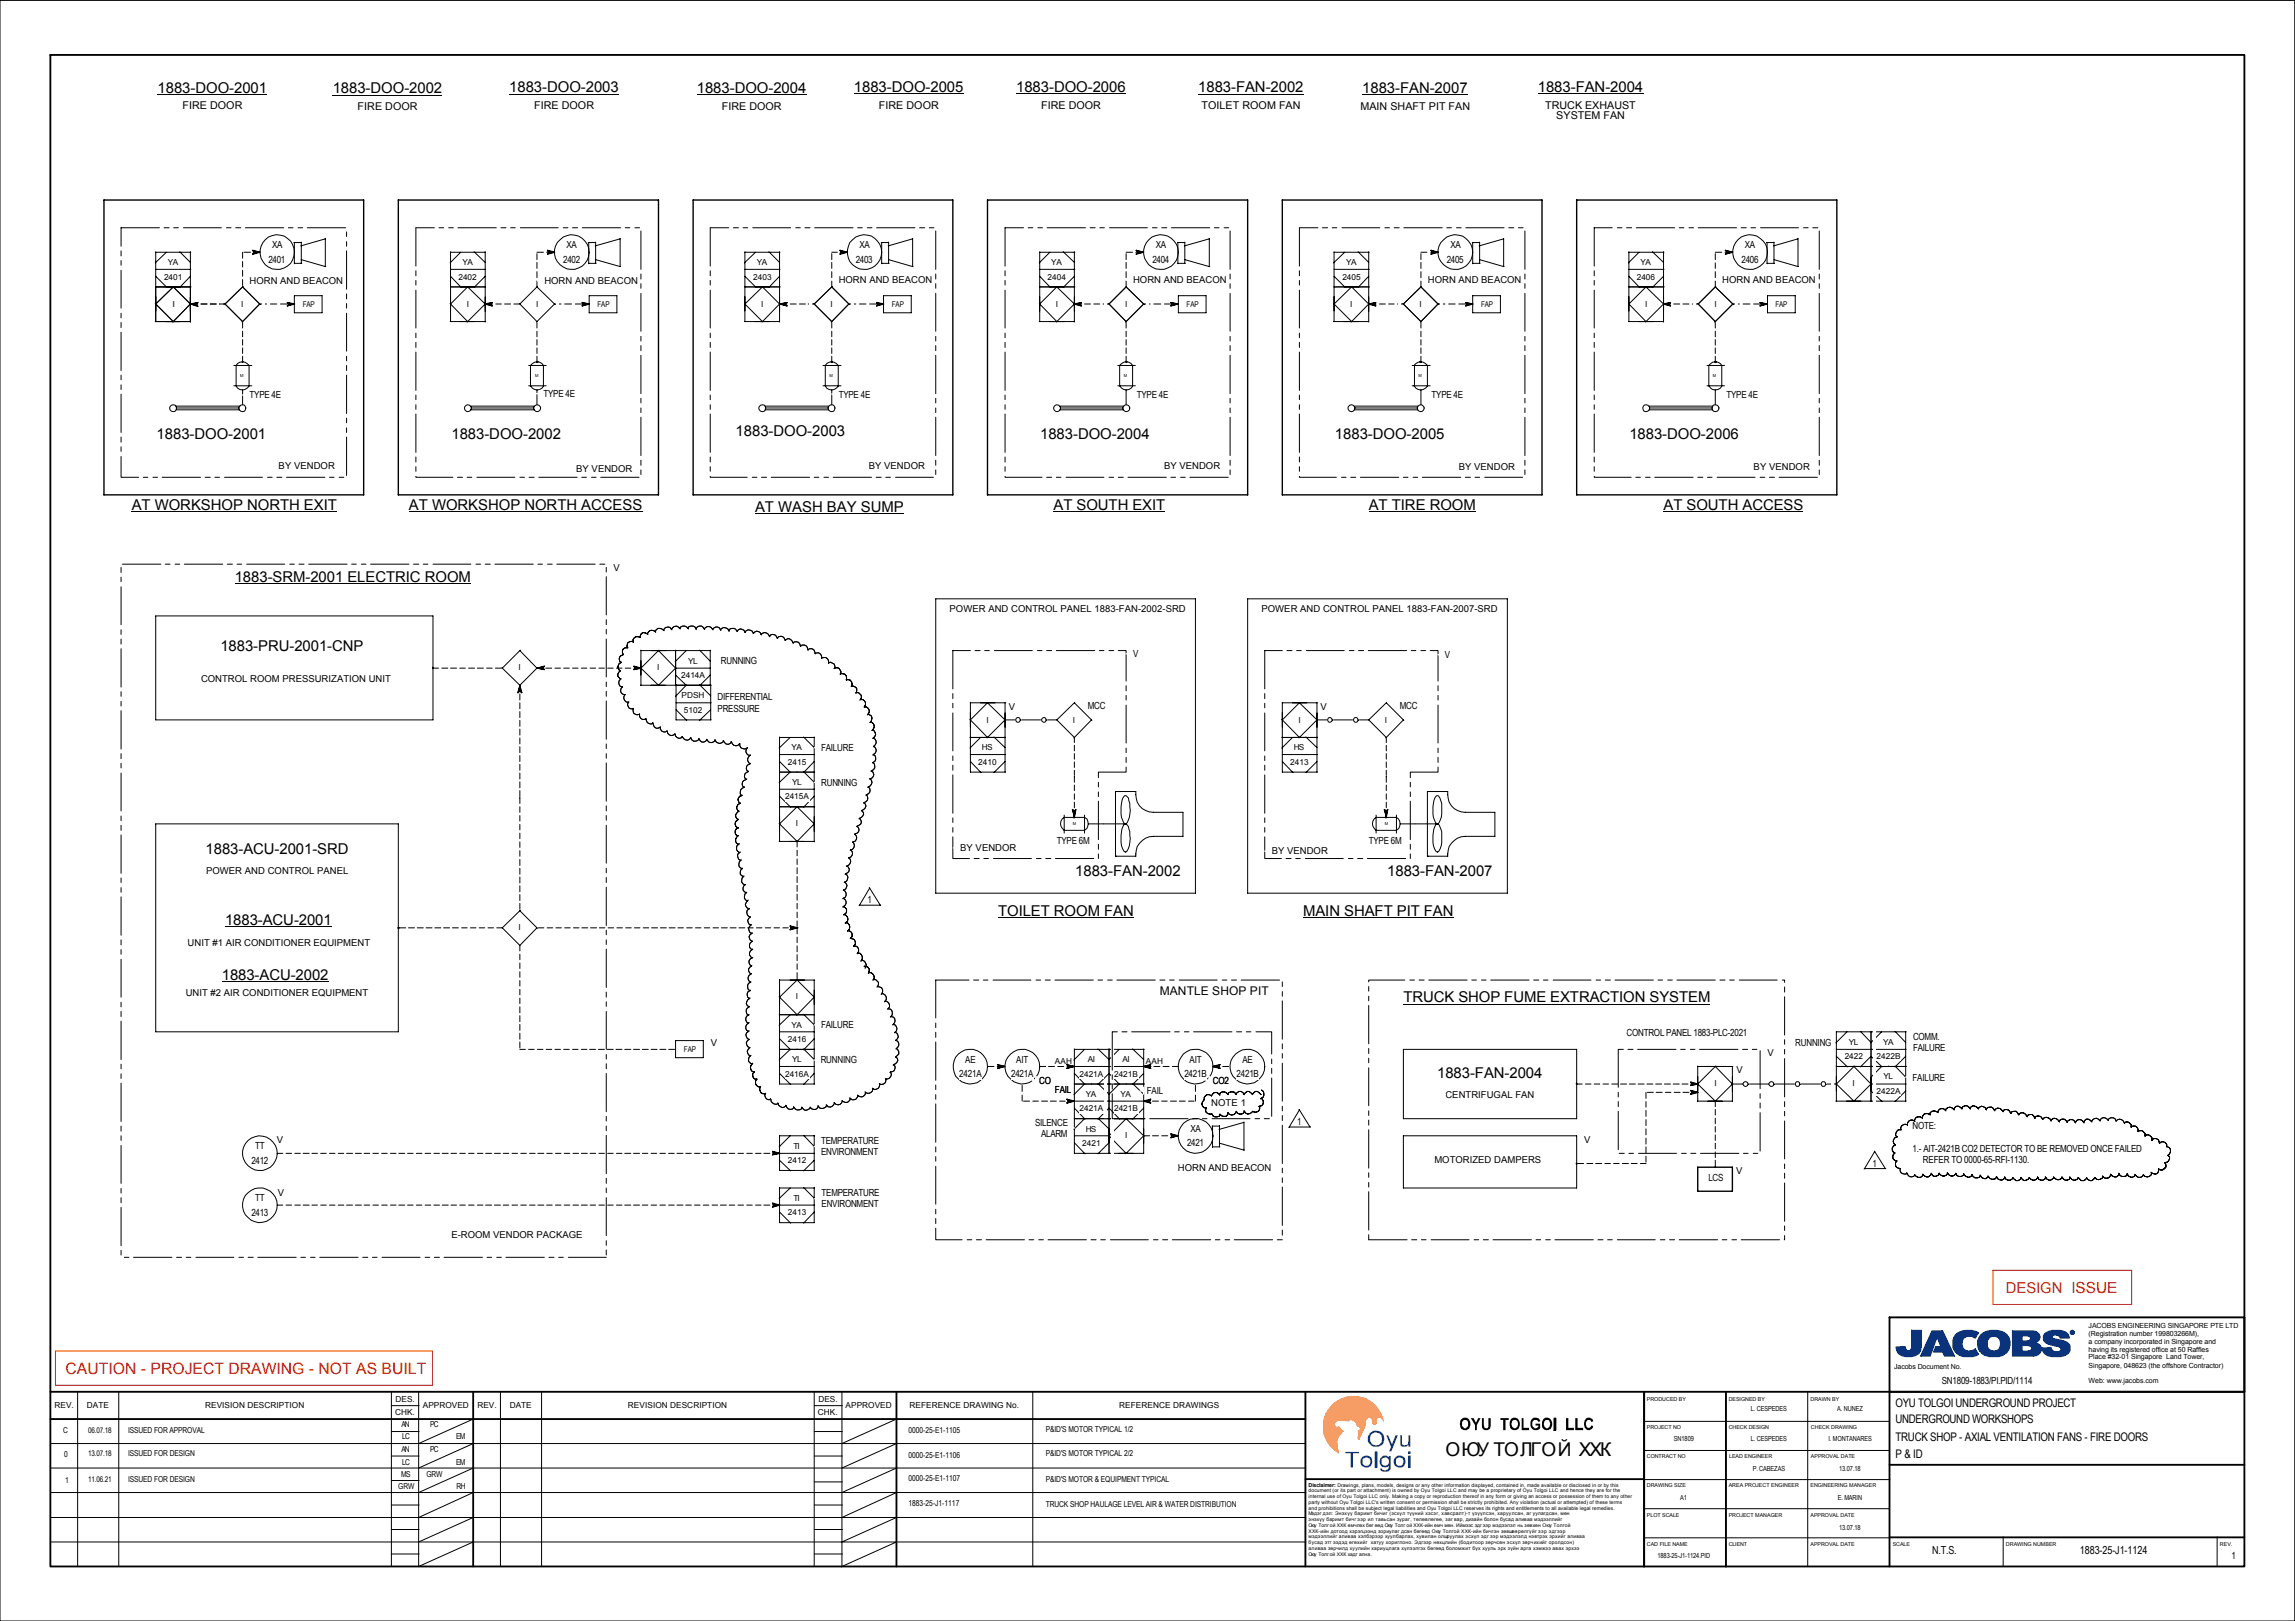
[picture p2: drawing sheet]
<svg xmlns="http://www.w3.org/2000/svg" width="841mm" height="594mm" viewBox="0 0 841 594" stroke-linecap="round" stroke-linejoin="round" font-family="sans-serif">
<defs><g id="words">
<text font-size="7" x="529.7" y="533.4">ОЮУ ТОЛГОЙ ХХК</text>
<text font-size="5.8" fill="#f00" x="24" y="503.6">CAUTION - PROJECT DRAWING - NOT AS BUILT</text>
<g font-size="5.5">
<text x="57.7" y="34">1883-DOO-2001</text>
<text x="121.9" y="34.2">1883-DOO-2002</text>
<text x="186.6" y="33.8">1883-DOO-2003</text>
<text x="255.4" y="34">1883-DOO-2004</text>
<text x="312.9" y="33.7">1883-DOO-2005</text>
<text x="372.4" y="33.7">1883-DOO-2006</text>
<text x="439.1" y="33.8">1883-FAN-2002</text>
<text x="499.2" y="34">1883-FAN-2007</text>
<text x="563.5" y="33.7">1883-FAN-2004</text>
<text x="57.4" y="160.8">1883-DOO-2001</text>
<text x="165.4" y="160.8">1883-DOO-2002</text>
<text x="269.6" y="159.7">1883-DOO-2003</text>
<text x="381.2" y="160.8">1883-DOO-2004</text>
<text x="489.2" y="160.8">1883-DOO-2005</text>
<text x="597.1" y="160.8">1883-DOO-2006</text>
<text x="48.3" y="186.9">AT WORKSHOP NORTH EXIT</text>
<text x="149.9" y="186.9">AT WORKSHOP NORTH ACCESS</text>
<text x="276.7" y="187.6">AT WASH BAY SUMP</text>
<text x="386.1" y="186.9">AT SOUTH EXIT</text>
<text x="501.6" y="186.9">AT TIRE ROOM</text>
<text x="609.6" y="186.9">AT SOUTH ACCESS</text>
<text x="86" y="213.2">1883-SRM-2001 ELECTRIC ROOM</text>
<text x="80.8" y="238.4">1883-PRU-2001-CNP</text>
<text x="75.4" y="313.1">1883-ACU-2001-SRD</text>
<text x="394" y="320.9">1883-FAN-2002</text>
<text x="508.3" y="320.9">1883-FAN-2007</text>
<text x="365.8" y="335.6">TOILET ROOM FAN</text>
<text x="477.5" y="335.6">MAIN SHAFT PIT FAN</text>
<text x="82.5" y="338.8">1883-ACU-2001</text>
<text x="81.3" y="359">1883-ACU-2002</text>
<text x="514.3" y="367.3">TRUCK SHOP FUME EXTRACTION SYSTEM</text>
<text x="526.6" y="395">1883-FAN-2004</text>
</g>
<text font-size="5.5" fill="#f00" x="735.1" y="473.8">DESIGN ISSUE</text>
<text font-size="4.4" x="425" y="364.6">MANTLE SHOP PIT</text>
<g font-size="4.3">
<text x="694.6" y="515.4">OYU TOLGOI UNDERGROUND PROJECT</text>
<text x="694.6" y="521.4">UNDERGROUND WORKSHOPS</text>
<text x="694.6" y="528.1">TRUCK SHOP - AXIAL VENTILATION FANS - FIRE DOORS</text>
<text x="694.6" y="534.2">P &amp; ID</text>
</g>
<g font-size="4">
<text x="708" y="569.4">N.T.S.</text>
<text x="762.2" y="569.4">1883-25-J1-1124</text>
</g>
<g font-size="3.9">
<text x="66.9" y="40.1">FIRE DOOR</text>
<text x="131.1" y="40.3">FIRE DOOR</text>
<text x="195.7" y="40.1">FIRE DOOR</text>
<text x="264.5" y="40.3">FIRE DOOR</text>
<text x="322.1" y="39.9">FIRE DOOR</text>
<text x="381.5" y="39.8">FIRE DOOR</text>
<text x="440.3" y="39.9">TOILET ROOM FAN</text>
<text x="498.5" y="40.3">MAIN SHAFT PIT FAN</text>
<text x="566.3" y="39.9">TRUCK EXHAUST</text>
<text x="570.3" y="43.5">SYSTEM FAN</text>
</g>
<g font-size="3.6">
<text x="99.7" y="90.9">XA</text>
<text x="207.6" y="90.9">XA</text>
<text x="315" y="90.9">XA</text>
<text x="423.5" y="90.9">XA</text>
<text x="531.5" y="90.9">XA</text>
<text x="639.4" y="90.9">XA</text>
<text x="98.4" y="96.3">2401</text>
<text x="206.4" y="96.3">2402</text>
<text x="313.6" y="96.3">2403</text>
<text x="422.3" y="96.3">2404</text>
<text x="530.2" y="96.3">2405</text>
<text x="638.2" y="96.3">2406</text>
<text x="91.4" y="145.9">TYPE 4E</text>
<text x="199.1" y="145.6">TYPE 4E</text>
<text x="307.3" y="145.8">TYPE 4E</text>
<text x="416.6" y="145.8">TYPE 4E</text>
<text x="524.6" y="145.8">TYPE 4E</text>
<text x="632.6" y="145.8">TYPE 4E</text>
<text x="264.2" y="243.5">RUNNING</text>
<text x="415.2" y="240.8">V</text>
<text x="529.5" y="241.1">V</text>
<text x="263" y="256.7">DIFFERENTIAL</text>
<text x="263" y="260.8">PRESSURE</text>
<text x="398.6" y="259.9">MCC</text>
<text x="512.9" y="259.9">MCC</text>
<text x="300.9" y="275.1">FAILURE</text>
<text x="300.9" y="287.8">RUNNING</text>
<text x="387.3" y="309.4">TYPE 6M</text>
<text x="501.6" y="309.4">TYPE 6M</text>
<text x="317.8" y="331">1</text>
<text x="300.9" y="376.7">FAILURE</text>
<text x="596.1" y="379.5">CONTROL PANEL 1883-PLC-2021</text>
<text x="657.9" y="383.2">RUNNING</text>
<text x="701" y="381.1">COMM.</text>
<text x="300.7" y="389.6">RUNNING</text>
<text x="353.7" y="389.4">AE</text>
<text x="372.4" y="389.4">AIT</text>
<text x="435.9" y="389.4">AIT</text>
<text x="455.3" y="389.4">AE</text>
<text x="701" y="385.2">FAILURE</text>
<text x="351.5" y="394.7">2421A</text>
<text x="370.5" y="394.7">2421A</text>
<text x="434" y="394.7">2421B</text>
<text x="453.1" y="394.7">2421B</text>
<text x="380.8" y="397.1">CO</text>
<text x="386.6" y="400.6">FAIL</text>
<text x="420.3" y="401">FAIL</text>
<text x="444.5" y="397.1">CO2</text>
<text x="700.9" y="396">FAILURE</text>
<text x="379.3" y="412.6">SILENCE</text>
<text x="475.3" y="412.3">1</text>
<text x="700.9" y="413.8">NOTE:</text>
<text x="300.9" y="419.2">TEMPERATURE</text>
<text x="381.5" y="416.7">ALARM</text>
<text x="436.2" y="414.8">XA</text>
<text x="93.5" y="421.1">TT</text>
<text x="300.9" y="423.3">ENVIRONMENT</text>
<text x="435" y="420.1">2421</text>
<text x="700.9" y="422">1.- AIT-2421B CO2 DETECTOR TO BE REMOVED ONCE FAILED</text>
<text x="92.1" y="426.5">2412</text>
<text x="686.1" y="427.5">1</text>
<text x="704.7" y="426">REFER TO 0000-65-RFI-1130.</text>
<text x="626" y="432.6">LCS</text>
<text x="93.5" y="440.2">TT</text>
<text x="301.1" y="438.4">TEMPERATURE</text>
<text x="301.1" y="442.4">ENVIRONMENT</text>
<text x="92.1" y="445.5">2413</text>
<text x="711.5" y="507.1">SN1809-1883/PI.PID/1114</text>
<text x="817.7" y="571.1">1</text>
</g>
<g font-size="3.5">
<text x="91.4" y="103.9">HORN AND BEACON</text>
<text x="199.5" y="104.1">HORN AND BEACON</text>
<text x="307.3" y="103.8">HORN AND BEACON</text>
<text x="415.2" y="103.8">HORN AND BEACON</text>
<text x="523.2" y="103.8">HORN AND BEACON</text>
<text x="631.1" y="103.8">HORN AND BEACON</text>
<text x="102.1" y="172">BY VENDOR</text>
<text x="211.2" y="172.9">BY VENDOR</text>
<text x="318.3" y="172">BY VENDOR</text>
<text x="426.6" y="172">BY VENDOR</text>
<text x="534.6" y="172.4">BY VENDOR</text>
<text x="642.6" y="172.4">BY VENDOR</text>
<text x="224.9" y="209.3">V</text>
<text x="348" y="224.3">POWER AND CONTROL PANEL 1883-FAN-2002-SRD</text>
<text x="462.3" y="224.3">POWER AND CONTROL PANEL 1883-FAN-2007-SRD</text>
<text x="73.7" y="249.7">CONTROL ROOM PRESSURIZATION UNIT</text>
<text x="369.7" y="260.1">V</text>
<text x="484" y="260.1">V</text>
<text x="351.9" y="311.9">BY VENDOR</text>
<text x="466" y="313.1">BY VENDOR</text>
<text x="75.5" y="320.2">POWER AND CONTROL PANEL</text>
<text x="68.7" y="346.6">UNIT #1 AIR CONDITIONER EQUIPMENT</text>
<text x="68.1" y="365.1">UNIT #2 AIR CONDITIONER EQUIPMENT</text>
<text x="260.4" y="383.2">V</text>
<text x="647.7" y="387.1">V</text>
<text x="636.4" y="393.3">V</text>
<text x="443.8" y="405.4">NOTE 1</text>
<text x="529.7" y="402.3">CENTRIFUGAL FAN</text>
<text x="101.4" y="418.7">V</text>
<text x="580.5" y="418.7">V</text>
<text x="431.6" y="429.1">HORN AND BEACON</text>
<text x="525.6" y="426.2">MOTORIZED DAMPERS</text>
<text x="636.2" y="430.3">V</text>
<text x="101.8" y="438.4">V</text>
<text x="165.4" y="453.8">E-ROOM VENDOR PACKAGE</text>
</g>
<g font-size="3">
<text x="61.5" y="97.2">YA</text>
<text x="169.5" y="97.2">YA</text>
<text x="277.4" y="97.2">YA</text>
<text x="385.2" y="97.2">YA</text>
<text x="493.3" y="97.2">YA</text>
<text x="601.1" y="97.2">YA</text>
<text x="60.1" y="102.4">2401</text>
<text x="168" y="102.4">2402</text>
<text x="276" y="102.4">2403</text>
<text x="383.9" y="102.4">2404</text>
<text x="491.9" y="102.4">2405</text>
<text x="599.8" y="102.4">2406</text>
<text x="63.2" y="112.4">I</text>
<text x="88.4" y="112.4">I</text>
<text x="171" y="112.4">I</text>
<text x="196.4" y="112.4">I</text>
<text x="278.9" y="112.4">I</text>
<text x="304.3" y="112.4">I</text>
<text x="386.9" y="112.4">I</text>
<text x="412.3" y="112.4">I</text>
<text x="494.8" y="112.4">I</text>
<text x="520.2" y="112.4">I</text>
<text x="602.8" y="112.4">I</text>
<text x="628.2" y="112.4">I</text>
<text x="190" y="245.7">I</text>
<text x="240.8" y="245.7">I</text>
<text x="252.1" y="243.1">YL</text>
<text x="249.6" y="248.4">2414A</text>
<text x="249.8" y="255.8">PDSH</text>
<text x="250.6" y="261.1">5102</text>
<text x="361.5" y="264.8">I</text>
<text x="393.2" y="264.8">I</text>
<text x="475.8" y="264.8">I</text>
<text x="507.5" y="264.8">I</text>
<text x="290.1" y="275">YA</text>
<text x="359.8" y="275">HS</text>
<text x="474.1" y="275">HS</text>
<text x="288.7" y="280.2">2415</text>
<text x="358.5" y="280.2">2410</text>
<text x="472.8" y="280.2">2413</text>
<text x="290.2" y="287.7">YL</text>
<text x="287.7" y="292.9">2415A</text>
<text x="291.6" y="302.7">I</text>
<text x="190" y="340.8">I</text>
<text x="291.6" y="366.2">I</text>
<text x="290.1" y="376.6">YA</text>
<text x="288.7" y="381.8">2416</text>
<text x="677.5" y="382.8">YL</text>
<text x="690" y="382.8">YA</text>
<text x="290.2" y="389.3">YL</text>
<text x="386.6" y="390">AAH</text>
<text x="398.6" y="389.3">AI</text>
<text x="411.3" y="389.3">AI</text>
<text x="419.9" y="390">AAH</text>
<text x="676" y="388.1">2422</text>
<text x="687.7" y="388.1">2422B</text>
<text x="287.7" y="394.5">2416A</text>
<text x="395.6" y="394.5">2421A</text>
<text x="408.3" y="394.5">2421B</text>
<text x="690.2" y="395.5">YL</text>
<text x="397.9" y="402">YA</text>
<text x="410.6" y="402">YA</text>
<text x="628.2" y="398.1">I</text>
<text x="678.9" y="398.1">I</text>
<text x="687.7" y="400.8">2422A</text>
<text x="395.6" y="407.2">2421A</text>
<text x="408.3" y="407.2">2421B</text>
<text x="396.6" y="419.9">2421</text>
<text x="397.9" y="414.7">HS</text>
<text x="412.3" y="417">I</text>
<text x="290.7" y="420.9">TI</text>
<text x="288.7" y="426.2">2412</text>
<text x="290.7" y="440.1">TI</text>
<text x="288.7" y="445.3">2413</text>
<text x="144.9" y="513.6">DES.</text>
<text x="299.9" y="513.6">DES.</text>
<text x="20" y="516.1">REV.</text>
<text x="31.8" y="516.1">DATE</text>
<text x="75.2" y="516.1">REVISION DESCRIPTION</text>
<text x="144.8" y="518.5">CHK.</text>
<text x="154.9" y="516.1">APPROVED</text>
<text x="174.9" y="516.1">REV.</text>
<text x="186.8" y="516.1">DATE</text>
<text x="230.1" y="516.1">REVISION DESCRIPTION</text>
<text x="299.7" y="518.5">CHK.</text>
<text x="309.9" y="516.1">APPROVED</text>
<text x="333.2" y="516.1">REFERENCE DRAWING No.</text>
<text x="410.1" y="516.1">REFERENCE DRAWINGS</text>
<text x="23.2" y="525.3">C</text>
<text x="46.9" y="525.3">ISSUED FOR APPROVAL</text>
<text x="147.2" y="522.9">AN</text>
<text x="147.3" y="527.3">LC</text>
<text x="157.6" y="522.9">PC</text>
<text x="167.1" y="527.3">EM</text>
<text x="332.9" y="525.1">0000-25-E1-1105</text>
<text x="383.2" y="524.9">P&amp;ID'S MOTOR TYPICAL 1/2</text>
<text x="46.9" y="533.7">ISSUED FOR DESIGN</text>
<text x="147.2" y="532.2">AN</text>
<text x="157.6" y="532.2">PC</text>
<text x="383.2" y="533.5">P&amp;ID'S MOTOR TYPICAL 2/2</text>
<text x="23.5" y="534.1">0</text>
<text x="147.3" y="536.8">LC</text>
<text x="167.1" y="536.8">EM</text>
<text x="332.9" y="534.4">0000-25-E1-1106</text>
<text x="23.9" y="543.4">1</text>
<text x="46.9" y="543.2">ISSUED FOR DESIGN</text>
<text x="146" y="545.7">GRW</text>
<text x="147" y="541.2">MS</text>
<text x="156.3" y="541.2">GRW</text>
<text x="167.3" y="545.7">RH</text>
<text x="332.9" y="542.7">0000-25-E1-1107</text>
<text x="383.2" y="543.2">P&amp;ID'S MOTOR &amp; EQUIPMENT TYPICAL</text>
<text x="332.9" y="552">1883-25-J1-1117</text>
<text x="383.2" y="552.3">TRUCK SHOP HAULAGE LEVEL AIR &amp; WATER DISTRIBUTION</text>
</g>
<g font-size="2.9">
<text x="110.9" y="112.4">FAP</text>
<text x="218.9" y="112.4">FAP</text>
<text x="326.8" y="112.4">FAP</text>
<text x="434.8" y="112.4">FAP</text>
<text x="542.7" y="112.4">FAP</text>
<text x="650.6" y="112.4">FAP</text>
<text x="250.6" y="385.6">FAP</text>
</g>
<g font-size="2.8">
<text x="32.3" y="525.3">06.07.18</text>
<text x="32.3" y="533.7">13.07.18</text>
<text x="32.3" y="543.2">11.06.21</text>
</g>
<g font-size="2.6">
<text x="765.4" y="486.5">JACOBS ENGINEERING SINGAPORE PTE LTD</text>
<text x="765.4" y="489.5">(Registration number 199803266M),</text>
<text x="765.4" y="492.4">a company incorporated in Singapore and</text>
<text x="765.4" y="495.3">having its registered office at 50 Raffles</text>
<text x="694.1" y="501.7">Jacobs Document No.</text>
<text x="765.4" y="498.2">Place #32-01 Singapore Land Tower,</text>
<text x="765.4" y="501.2">Singapore, 048623 (the offshore Contractor)</text>
<text x="765.4" y="507">Web: www.jacobs.com</text>
</g>
<g font-size="2.5">
<text x="641.6" y="517.1">L. CESPEDES</text>
<text x="673.3" y="517.1">A. NUNEZ</text>
<text x="613.3" y="528.1">SN1809</text>
<text x="641.6" y="528.1">L. CESPEDES</text>
<text x="670.1" y="528.1">I. MONTANARES</text>
<text x="642.3" y="539">P. CABEZAS</text>
<text x="673.9" y="539">13.07.18</text>
<text x="615.7" y="549.8">A1</text>
<text x="673.4" y="549.8">E. MARIN</text>
<text x="673.9" y="560.5">13.07.18</text>
<text x="607.4" y="570.8">1883-25-J1-1124.PID</text>
</g>
<g font-size="2">
<text x="603.5" y="513.2">PRODUCED BY</text>
<text x="633.5" y="513.2">DESIGNED BY</text>
<text x="663.4" y="513.2">DRAWN BY</text>
<text x="603.5" y="523.7">PROJECT NO</text>
<text x="633.5" y="523.7">CHECK DESIGN</text>
<text x="663.6" y="523.7">CHECK DRAWING</text>
<text x="603.5" y="534.4">CONTRACT NO</text>
<text x="633.6" y="534.4">LEAD ENGINEER</text>
<text x="663.6" y="534.4">APPROVAL DATE</text>
<text x="479.6" y="544.7">Disclaimer: Drawings, plans, models, designs or any other information displayed, contained in, made available or disclosed in or by this</text>
<text x="603.5" y="545.1">DRAWING SIZE</text>
<text x="633.5" y="545.1">AREA PROJECT ENGINEER</text>
<text x="663.4" y="545.1">ENGINEERING MANAGER</text>
<text x="603.5" y="555.7">PLOT SCALE</text>
<text x="633.5" y="555.7">PROJECT MANAGER</text>
<text x="663.4" y="555.7">APPROVAL DATE</text>
<text x="603.5" y="566.4">CAD FILE NAME</text>
<text x="633.5" y="566.4">CLIENT</text>
<text x="663.4" y="566.4">APPROVAL DATE</text>
<text x="693.6" y="566.4">SCALE</text>
<text x="735.1" y="566.4">DRAWING NUMBER</text>
<text x="813.5" y="566.4">REV.</text>
</g>
<g font-size="1.8">
<text x="479.6" y="546.8">document (or its part or attachment) is owned by Oyu Tolgoi LLC and may be a proprietary of Oyu Tolgoi LLC and hence they are for the</text>
<text x="479.6" y="549">internal use of Oyu Tolgoi LLC only. Making a copy or reproduction thereof in any form or giving an access or possession of them to any other</text>
<text x="479.6" y="551">party without Oyu Tolgoi LLC's written consent or permission shall be strictly prohibited. Any violation (actual or attempted) of these terms</text>
<text x="479.6" y="553.2">and prohibitions shall be subject legal liabilities and Oyu Tolgoi LLC reserves its rights and entitlements to all available legal remedies.</text>
<text x="479.6" y="555.2">Мэдэг дэл: Энэхүү баримт бичиг (эсхүл түүний хэсэг, хавсралт)-т үзүүлсэн, харуулсан, аг уулагдсан, мөн</text>
<text x="479.6" y="557.4">энэхүү баримт бичг ээр ил тавьсан зураг, төлөвлөгөө, заг вар, дизайн болон бусад аливаа мэдээллийг</text>
<text x="479.6" y="559.5">Оюу Толг ой ХХК өмчлөх бөг өөд Оюу Толг ой ХХК-ийн өмч мөн. Иймээс эдг ээр мэдээлэл нь зөвхөн Оюу Толгой</text>
<text x="479.6" y="561.7">ХХК-ийн дотоод хэрэгцээнд зориулаг дсан бөгөөд Оюу Толгой ХХК-ийн бичгэн зөвшөөрөлгүйг ээр эдгээр</text>
<text x="479.6" y="563.7">мэдээллийг аливаа хэлбэрээр хуулбарлах, хувилан олшруулах эсхүл эдг ээр мэдээлэлд нэвтрэх эрхийг аливаа</text>
<text x="479.6" y="565.9">бусад этг ээдэд өгөхийг хатуу хориглоно. Эдгээр нөхцлийн (бодитоор зөрчсөн эсхүл зөрчихийг оролдсон)</text>
<text x="479.6" y="567.9">аливаа зөрчилд хуулийн хариуцлага хүлээлгэх бөгөөд боломжит бүх хууль эрх зүйн арга хэмжээ авах эрхээ</text>
<text x="479.6" y="570.1">Оюу Толг ой ХХК хадг ална.</text>
</g>
<g font-size="1.5">
<text x="88.1" y="138.3">M</text>
<text x="196.1" y="138.3">M</text>
<text x="304" y="138.3">M</text>
<text x="411.8" y="138.3">M</text>
<text x="519.9" y="138.3">M</text>
<text x="627.7" y="138.3">M</text>
<text x="393.2" y="302.2">M</text>
<text x="507.5" y="302.2">M</text>
</g>
</g></defs>
<g fill="none" stroke="#000" stroke-width=".37">
<path d="M0 .1v593.9h840.9v-593.9h-840.9M692.4 482.7h130.2M28.4 509.8v64.2M43.5 509.8v64.2M143.4 509.8v64.2M143.4 515.1h10.2M153.4 509.8v64.2l20.2-9.1M173.6 519.8l-20.2 9.2M183.4 509.8v64.2M198.5 509.8v64.2M298.4 509.8v64.2M298.4 515.1h10.3"/>
<path d="M308.5 509.8v64.2M328.7 519.8l-20.2 9.2M378.5 509.8v64.2M602.5 510v64.2M632.5 510v64.2M662.4 509.8v64.2M18.5 538h460M18.5 529h460M143.4 533.5h10.2M143.4 524.6h10.2M173.6 537.8l-20.2 9.1M173.6 528.8l-20.2 9.2"/>
<path d="M298.4 533.5h10.3M298.4 524.6h10.3M328.7 537.8l-20.2 9.1M328.7 528.8l-20.2 9.2M569.5 524.1h.6v-4.4h-.6v4.5M602.3 531.5h90.1M602.3 520.8h90.1M18.5 556.1h460M18.5 546.9h460M143.4 542.5h10.2M143.4 551.5h10.2M173.6 555.9l-20.2 9.1"/>
<path d="M173.6 546.8l-20.2 9.3M298.4 543h10.3M298.4 551.5h10.3M328.5 546.9l-20.1 9.3M328.5 556.1l-20.1 9.1M602.3 552.9h90.1M602.5 542.2h90.1M18.5 565h460M143.4 560.5h10.2M143.4 569.4h10.2M298.4 560.5h10.3M298.4 569.4h10.3"/>
<path d="M328.5 565l-20.1 9.2M602.5 563.5h90.1M734.1 563.2v10.8M812.5 563.2v10.8"/>
</g>
<path d="M18.5 20.1h804v553.9h-804zM18.5 510h804M173.4 510v64M328.5 510v64M478.4 510v64M602.5 510v64M632.5 510v64M692.4 510v64M18.5 520h459.9M692.4 536.8h130.1M478.4 542h124.1M692.4 563.4h130.1" fill="none" stroke="#000" stroke-width=".68"/>
<g fill="#000">
<path d="M535.8 519.8a2.09 2.09 0 0 1 2.5 .3 2.09 2.09 0 0 1 .3 2.6 1.81 1.81 0 0 1-1.9 1.4 1.81 1.81 0 0 1-1.6-1.7v-1.7zM535.9 520.8a1.11 1.11 0 0 1 1.4-.4 1.11 1.11 0 0 1 .7 1.3 1.14 1.14 0 0 1-.6 1.5 1.14 1.14 0 0 1-1.5-.5z" fill-rule="evenodd"/>
<path d="M539 519.7h1l.9 1.7 .8-1.7h.8l-1.3 2.5v1.9h-.7v-1.9z" fill-rule="evenodd"/>
<path d="M543.1 519.7h.6l.2 3a.79 .79 0 0 0 .7 .7 .79 .79 0 0 0 .8-.5v-3.2h.9v2.2a1.67 1.67 0 0 1-1.5 2.2 1.67 1.67 0 0 1-1.7-2.1z" fill-rule="evenodd"/>
<path d="M549.8 519.7h3.1v.6h-1.2v3.8h-.9v-3.8h-1z" fill-rule="evenodd"/>
<path d="M553.9 519.8a2.09 2.09 0 0 1 2.6 .3 2.09 2.09 0 0 1 .3 2.6 1.83 1.83 0 0 1-2.2 1.3 1.83 1.83 0 0 1-1.4-2.1v-.7zM554.6 520.3a1.35 1.35 0 0 1 1.4 .5 1.35 1.35 0 0 1 .1 1.6 1.1 1.1 0 0 1-1.2 1 1.1 1.1 0 0 1-1-1.2l.2-1.4z" fill-rule="evenodd"/>
<path d="M557.6 519.7h.7v3.5h2v.9h-2.7z" fill-rule="evenodd"/>
<path d="M561.3 520a1.85 1.85 0 0 1 3.1 .8l-.7 .2a1.25 1.25 0 0 0-1.7-.6 1.25 1.25 0 0 0-.5 1.8 1.11 1.11 0 0 0 1 1.1 1.11 1.11 0 0 0 1.2-.9h-1v-.7h1.7v1.7a2.13 2.13 0 0 1-2.7 .3 2.13 2.13 0 0 1-.9-2.5z" fill-rule="evenodd"/>
<path d="M565.6 520a2.07 2.07 0 0 1 2.7 .1 2.07 2.07 0 0 1 .3 2.6 1.83 1.83 0 0 1-2.2 1.4 1.83 1.83 0 0 1-1.3-2.2zM566.4 520.3a1.28 1.28 0 0 1 1.4 .4 1.28 1.28 0 0 1 .1 1.5 1.1 1.1 0 0 1-1.1 1.2 1.1 1.1 0 0 1-1.1-1.2l.2-1.4z" fill-rule="evenodd"/>
<path d="M569.5 519.7h.6v4.4h-.6z" fill-rule="evenodd"/>
<path d="M573.9 519.7h.8v3.5h2v.9h-2.8z" fill-rule="evenodd"/>
<path d="M577.3 519.7h.8v3.5h2v.9h-2.8z" fill-rule="evenodd"/>
<path d="M581.2 519.8a1.65 1.65 0 0 1 2.7 1l-.9 .2a.95 .95 0 0 0-1.1-.7 .95 .95 0 0 0-.7 1.1 1.34 1.34 0 0 0 1.3 1.8l.5-.8 .9 .1a1.7 1.7 0 0 1-1.9 1.6 1.7 1.7 0 0 1-1.5-1.9l.1-1.7z" fill-rule="evenodd"/>
</g>
<g fill="#00338e">
<path d="M700.5 487.5h3.6v5.2a3.6 3.6 0 0 1-1.9 3.9 7.3 7.3 0 0 1-6.1-.3 3.9 3.9 0 0 1-1.3-2.7l3.4-.2 .1 .9a1.06 1.06 0 0 0 1.1 .6 1.06 1.06 0 0 0 1-.8z" fill-rule="evenodd"/>
<path d="M726.3 488.8a4.8 4.8 0 0 0-1.4 5.1 4.8 4.8 0 0 0 4.1 3.2h1.8a5 5 0 0 0 5.6-3.3l.2-.7a5 5 0 0 0-5.9-5.6 6.4 6.4 0 0 0-4.4 1.3zM728.8 490.4a2.67 2.67 0 0 1 4.3 1.5 2.67 2.67 0 0 1-3.4 3 3.2 3.2 0 0 1-.9-4.5z" fill-rule="evenodd"/>
<path d="M708 487.7h3.9l4.4 9.3h-3.7l-.7-1.6h-3.4l.8-2h1.9l-1.4-3.4-2.5 7h-3.6z" fill-rule="evenodd"/>
</g>
<path d="M711.7 487.5l4.6 9.5h-3.7l-.7-1.6h-3.4l.8-2h1.9l-1.4-3.4-2.5 7h-3.6l4.3-9.3h3.9" fill="none" stroke="#00338e" stroke-width=".37"/>
<g fill="#00338e">
<path d="M737.4 487.7v9.3h6.1a3.5 3.5 0 0 0 4.6-2.6 2.64 2.64 0 0 0-2.4-2.3 2.24 2.24 0 0 0 1.7-2.6 2.24 2.24 0 0 0-2.5-1.8zM741 489.5h1.5a1.24 1.24 0 0 1 1.6 1.4l-1.6 .5h-1.5zM741 493.1h1.9l1.3 .3a.85 .85 0 0 1 0 1.4l-1.3 .3h-1.9z" fill-rule="evenodd"/>
<path d="M749.8 488.3a7.2 7.2 0 0 1 8.1 .7l.4 1.4h-3.2a2.01 2.01 0 0 0-3.1-.7l.2 .7 3.2 .8a4 4 0 0 1 3.2 2 3.4 3.4 0 0 1-3.5 3.9 9.2 9.2 0 0 1-5.5-.8 2.65 2.65 0 0 1-1.3-2.4l3.4-.1a2.05 2.05 0 0 0 1.4 1.6 2.05 2.05 0 0 0 2.1-.6v-.7l-1-.7a5.5 5.5 0 0 1-5.4-2.7 1.98 1.98 0 0 1 1-2.4z" fill-rule="evenodd"/>
<path d="M717 488.7a8.7 8.7 0 0 1 8.1-.4l-1.2 2.1a3.2 3.2 0 0 0-4.7 .8 2.73 2.73 0 0 0 2.3 3.9l2.4-.8 1.2 2a7.1 7.1 0 0 1-8.7-1 5.6 5.6 0 0 1 .6-6.6z" fill-rule="evenodd"/>
</g>
<path d="M700.5 487.3v5.1a2.37 2.37 0 0 1-.6 2.5 1.27 1.27 0 0 1-1.7-1.3h-2.6a.42 .42 0 0 0-.6-.1 .42 .42 0 0 0-.1 .6v.5a4.1 4.1 0 0 0 3.9 2.5h1.9l.8-.3a2.96 2.96 0 0 0 2.4-2.9l.2-5.6a.6 .6 0 0 0 0-.8 .6 .6 0 0 0-.9 0h-2.7M723.9 494.1l.5 1.3 .7 .9-2 .8h-1.7a4.9 4.9 0 0 1-5.6-2.9 4.9 4.9 0 0 1 2-6l2.4-.7 2.5 .2a2.81 2.81 0 0 1 2.4 .8l-.7 .9a.71 .71 0 0 1-.3 .7 .71 .71 0 0 1-.9-.1l-1-.3a2.46 2.46 0 0 0-3.2 2.5v.4a2.58 2.58 0 0 0 3.5 2.3l1.4-.6M725.4 495.1a6.4 6.4 0 0 0 6.1 2 4.7 4.7 0 0 0 4.9-3.1 4.7 4.7 0 0 0-1.8-5.5l-.7-.5-2-.5h-2.4l-2.2 .7a4.3 4.3 0 0 0-2.6 3.5 4.9 4.9 0 0 0 .7 3.6M728.8 490.2l-.5 1v.7a2.46 2.46 0 0 0 .8 2.6 2.46 2.46 0 0 0 2.8 .3 2.72 2.72 0 0 0 1.1-2.9 2.43 2.43 0 0 0-3.5-2l-.7 .5M737.4 487.5v8.6a.6 .6 0 0 0 0 .9 .6 .6 0 0 0 .9 0l7.1-.2a2.36 2.36 0 0 0 2.5-1.5 2.36 2.36 0 0 0-.8-2.7l-1.4-.5 .2-.2a1.97 1.97 0 0 0 1.7-2 1.97 1.97 0 0 0-1.7-1.9l-.7-.3h-7.8M741 495.1h1.4a1.97 1.97 0 0 0 2.2-1 2.16 2.16 0 0 0-2.6-1h-.2a.6 .6 0 0 0-.8 0 .6 .6 0 0 0 0 .8v1.4M741 491.4h.7a1.78 1.78 0 0 0 2.4-.9 1.43 1.43 0 0 0-2.1-1h-.2a.6 .6 0 0 0-.8 0 .6 .6 0 0 0 0 .9v1.2M748.3 493.8l.5 1.6a5.4 5.4 0 0 0 5.4 1.7h1.2l1.5-.5a2.85 2.85 0 0 0 1.4-4l-1.7-1.2-3.7-.9a.62 .62 0 0 1-.9-.4 .62 .62 0 0 1 .7-.7 1.68 1.68 0 0 1 2.4 1h2.3a.48 .48 0 0 0 .7 0 .48 .48 0 0 0 0-.7 3.5 3.5 0 0 0-2.4-2l-3.7-.2-.8 .3a2.38 2.38 0 0 0-2.4 2.2 2.38 2.38 0 0 0 2 2.6l2.2 .6a2.17 2.17 0 0 1 2.1 .9l.1 .2a1.37 1.37 0 0 1-2 1 1.71 1.71 0 0 1-1.7-1.5l-3.2 .1M759.1 487.7v1l.2-.4 .2 .4h.3l-.3-.4 .1-.5h-.5M759.3 487.5a.74 .74 0 0 1 .8 .8 .74 .74 0 0 1-.9 .6 .74 .74 0 0 1-.4-1.1l.7-.3M759.3 488.8a.6 .6 0 0 0 .7-.6 .6 .6 0 0 0-.9-.5 .6 .6 0 0 0-.1 1l.5 .1M759.3 488.2l.3-.2h-.3v.3" fill="none" stroke="#00338e" stroke-width=".37"/>
<path d="M692.4 482.7h130.1v27.3h-130.1z" fill="none" stroke="#000" stroke-width=".68"/>
<path d="M488 514.8a11.3 11.3 0 0 1 11.6-2.6 11.3 11.3 0 0 1 7.6 9.2l-.6-1.1-.8-.8h-.7l-.5 .3-.2 1.9-.6 .5-.5-.2-.4-.3-.1-1.5-.6-.5a1.46 1.46 0 0 0-1.8 1.5l-.4 2.2-1.7 4.1-.3 .1a.96 .96 0 0 1-.3-1.5v-1.9l.5-.1 .1-.5-.5-.7h-.5a2.4 2.4 0 0 0-2.8-2.4v.3l-2.8-.1a2.5 2.5 0 0 0-2.5 .7 1.02 1.02 0 0 0 .9 1.5l.6-.2 .9 1.2 1 .5-.7 .3-.2 .7a4.5 4.5 0 0 0-1.5 5.1l.5 2.2a11.2 11.2 0 0 1-2.7-17.9z" fill-rule="evenodd" fill="#ff8000"/>
<g fill="#008080">
<path d="M502.1 525.1a3 3 0 0 1 4.1-.1 3 3 0 0 1 .5 4.1 3 3 0 0 1-4.1 .7 3.2 3.2 0 0 1-.5-4.7zM502.8 525.4a2.32 2.32 0 0 1 3.7 1.7 2.32 2.32 0 0 1-3.4 2.2 2.57 2.57 0 0 1-.3-3.9z" fill-rule="evenodd"/>
<path d="M513.1 525.9h.7v3.1a1.31 1.31 0 0 0 1.5 .4 1.31 1.31 0 0 0 .8-1.3v-2.2h.7v4.3h-.7v-.7a2.35 2.35 0 0 1-2.9 .3z" fill-rule="evenodd"/>
<path d="M492.9 532h5.1v.5h-2.2v5.3h-.8v-5.3h-2.1z" fill-rule="evenodd"/>
<path d="M498.5 535.5a2.25 2.25 0 0 1 4.5 0 2.25 2.25 0 0 1-4.5 0zM499.7 534.4a1.57 1.57 0 0 1 1.9 0 1.57 1.57 0 0 1 .5 1.9 1.42 1.42 0 0 1-1.7 .8 1.42 1.42 0 0 1-1-1.5v-.7z" fill-rule="evenodd"/>
<path d="M503.9 532h.7v5.8h-.7z" fill-rule="evenodd"/>
</g>
<path d="M503.9 532h.7v5.8h-.7z" fill="none" stroke="#008080" stroke-width=".37"/>
<g fill="#008080">
<path d="M506.1 534.1a2.04 2.04 0 0 1 2.9-.2v-.4h.7v3.6a2.07 2.07 0 0 1-2.9 2.2l-.7-.3-.5-.9h.9v.4a1.62 1.62 0 0 0 2.5-1.4 2 2 0 0 1-2.5 .4 2 2 0 0 1-.9-2.4zM506.1 535.6a1.5 1.5 0 0 1 3 0 1.5 1.5 0 0 1-3 0z" fill-rule="evenodd"/>
<path d="M510.7 535.5a2.25 2.25 0 0 1 4.5 0 2.25 2.25 0 0 1-4.5 0zM511.9 534.4a1.47 1.47 0 0 1 1.8 0 1.47 1.47 0 0 1 .4 1.9 1.32 1.32 0 0 1-1.6 .8 1.32 1.32 0 0 1-.9-1.5v-.7z" fill-rule="evenodd"/>
<path d="M516.1 532h.7v.5h-.7z" fill-rule="evenodd"/>
</g>
<path d="M516.1 532h.7v.5h-.7z" fill="none" stroke="#008080" stroke-width=".37"/>
<path d="M516.1 533.5h.7v4.3h-.7z" fill-rule="evenodd" fill="#008080"/>
<path d="M516.1 533.5h.7v4.3h-.7z" fill="none" stroke="#008080" stroke-width=".37"/>
<path d="M508 525.9h.7l1.3 3.2 1.4-3.2h.8l-2.3 6h-.9l.7-1.7z" fill-rule="evenodd" fill="#008080"/>
<g fill="none" stroke="#000" stroke-width=".37">
<path d="M56.9 117.8h12.9M56.9 111.2l6.6 6.6M57.1 108.7v5.2M57.1 105.1h12.8M57.1 105v12.8M60.8 117.8h5.2M61 105.1h5.2M63.5 105.1l6.4 6.5M63.7 105l-6.6 6.4M69.8 108.9v5.2M69.8 105.1v12.9M69.8 111.4l-6.5 6.6"/>
<path d="M196.8 118.2v2M304.8 118.2v2M412.7 118.2v2M85.7 133.9h6.6M193.7 133.9h6.5M196.6 132.4l.5 .2-.2 .3-.3-.2zM196.8 130.5v2.1M196.8 127.5v2M196.8 124.4v2.1M196.8 121.4v2M301.6 133.9h6.6M304.6 132.4l.4 .2-.2 .3z"/>
<path d="M304.8 130.5v2.1M304.8 127.5v2M304.8 124.4v2.1M304.8 121.4v2M409.6 133.9h6.5M412.5 132.4l.5 .2-.2 .3-.3-.2zM412.7 130.5v2.1M412.7 127.5v2M412.7 124.4v2.1M412.7 121.4v2M64.5 148.8h23.4M64.7 150.2h23"/>
<path d="M64.7 149.5h22.8M85.7 141.4h6.6M88.9 142.9v5.4M91.3 141.4v-7.5a2.75 2.75 0 0 0-4.8 0v7.5a2.67 2.67 0 0 0 4.8 .1M172.6 148.8h23.1M172.6 150.2h23.1M172.7 149.5h22.9M193.7 141.4h6.5M196.8 142.9v5.4M199.1 141.4v-7.5a2.75 2.75 0 0 0-4.7 0v7.5a2.67 2.67 0 0 0 4.7 .1M280.4 148.8h23.2M280.4 150.2h23.2"/>
<path d="M280.6 149.5h22.8M301.6 141.4h6.6M304.8 142.9v5.4M307.2 141.4v-7.5a2.75 2.75 0 0 0-4.8 0v7.5a2.67 2.67 0 0 0 4.8 .1M388.5 148.8h23.1M388.5 150.2h23.1M388.6 149.5h22.9M409.6 141.4h6.5M412.7 142.9v5.4M415 141.4v-7.5a2.75 2.75 0 0 0-4.7 0v7.5a2.67 2.67 0 0 0 4.7 .1"/>
<circle cx="63.4" cy="149.6" r="1.26"/>
<circle cx="88.8" cy="149.6" r="1.26"/>
<circle cx="171.5" cy="149.6" r="1.26"/>
<circle cx="196.9" cy="149.6" r="1.26"/>
<circle cx="279.3" cy="149.6" r="1.26"/>
<circle cx="304.7" cy="149.6" r="1.26"/>
<circle cx="387.4" cy="149.6" r="1.26"/>
<circle cx="412.8" cy="149.6" r="1.26"/>
</g>
<g fill="#fff">
<path d="M63.2 109.7h.6v3.2h-.6z" fill-rule="evenodd"/>
<path d="M55.4 114.8h.8v3.4h-.8z" fill-rule="evenodd"/>
<path d="M55.4 111.4h.8v3.4h-.8z" fill-rule="evenodd"/>
<path d="M55.4 108h.8v3.2h-.8z" fill-rule="evenodd"/>
<path d="M55.4 104.8h.6v3.4h-.6z" fill-rule="evenodd"/>
<path d="M70.8 114.6h.8v3.4h-.8z" fill-rule="evenodd"/>
<path d="M70.8 111.2h.8v3.4h-.8z" fill-rule="evenodd"/>
<path d="M70.8 107.8h.8v3.4h-.8z" fill-rule="evenodd"/>
<path d="M70.6 104.6h.9v3.4h-.9z" fill-rule="evenodd"/>
</g>
<g fill="none" stroke="#000" stroke-width=".37">
<path d="M57.7 34.7h40.2M121.9 34.9h40.2M186.6 34.5h40.1M255.4 34.7h40.1M312.9 34.4h40.2M44.4 91.9v1.9M44.4 95.5v1.7M44.4 99v13.9M58.4 83.5h-14v6.7M60.1 83.5h1.9M63.7 83.5h1.7M67.2 83.5h13.9"/>
<path d="M83 83.5h1.7M86.4 83.5h1.8M89.9 83.5h14.1M105.7 83.5h1.7M109.2 83.5h1.7M112.6 83.5h14.1M127 85v1.7M127 88.5v1.7M127 91.9v14.1M152.4 99.2v1.9M159.2 83.5h-6.8v14M160.9 83.5h1.7"/>
<path d="M164.4 83.5h1.7M167.8 83.5h14.1M183.6 83.5h1.8M187.1 83.5h1.7M190.7 83.5h13.9M206.4 83.5h1.7M209.8 83.5h1.9M213.4 83.5h14M229.1 83.5h1.7M232.7 83.5h1.7M234.9 84.6v14.1M260.3 99.2v1.9"/>
<path d="M267 83.5h-6.7v14M268.7 83.5h1.9M272.3 83.5h1.7M275.8 83.5h13.9M291.6 83.5h1.7M295 83.5h1.8M298.5 83.5h14.1M314.3 83.5h1.7M317.8 83.5h1.7M321.2 83.5h14.1M337 83.5h1.8M340.5 83.5h1.7"/>
<path d="M342.9 84.6v14.1M368.3 99.2v1.9M375.1 83.5h-6.8v14M376.8 83.5h1.7M380.3 83.5h1.7M383.7 83.5h14.1M399.5 83.5h1.8M403 83.5h1.7M406.6 83.5h13.9M422.3 83.5h1.7M425.7 83.5h1.9M429.3 83.5h14"/>
<path d="M445 83.5h1.7M448.6 83.5h1.7M450.8 84.6v14.1M476.2 99.2v1.9M482.9 83.5h-6.7v14M484.6 83.5h1.9M488.2 83.5h1.7M491.7 83.5h13.9M507.5 83.5h1.7M510.9 83.5h1.8M514.4 83.5h14.1M530.2 83.5h1.7"/>
<path d="M533.7 83.5h1.7M537.1 83.5h14.1M552.9 83.5h1.8M556.4 83.5h1.7M558.8 84.6v14.1M44.4 114.8v1.7M44.4 118.2v1.8M82.3 111.2l6.6 6.6M88.9 105.1l6.4 6.5M89.1 105l-6.6 6.4M97.7 111.4h-2.5l-6.5 6.6M99.1 111.4h2.3"/>
<path d="M102.8 111.4h2.5M105.8 111.2l2.2 .2M127 107.7v1.8M127 111.2v1.7M127 114.8v13.9M152.4 102.8v1.7M152.4 106.3v13.9M234.9 100.4v1.9M234.9 103.9v1.7M234.9 107.5v13.9M260.3 102.8v1.7M260.3 106.3v13.9"/>
<path d="M342.9 100.4v1.9M342.9 103.9v1.7M342.9 107.5v13.9M368.3 102.8v1.7M368.3 106.3v13.9M450.8 100.4v1.9M450.8 103.9v1.7M450.8 107.5v13.9M476.2 102.8v1.7M476.2 106.3v13.9M520.7 118.2v2M558.8 100.4v1.9"/>
<path d="M558.8 103.9v1.7M558.8 107.5v13.9M44.4 121.7v14.1M44.4 137.5v1.7M88.7 132.4l.4 .2-.2 .3zM127 130.5v1.7M127 133.9v1.9M127 137.5v14M152.4 122.1v1.7M152.4 125.5v1.8M152.4 129v14.1M234.9 123.3v1.6"/>
<path d="M234.9 126.6v1.9M234.9 130.2v14.1M260.3 122.1v1.7M260.3 125.5v1.8M260.3 129v14.1M342.9 123.3v1.6M342.9 126.6v1.9M342.9 130.2v14.1M368.3 122.1v1.7M368.3 125.5v1.8M368.3 129v14.1M450.8 123.3v1.6"/>
<path d="M450.8 126.6v1.9M450.8 130.2v14.1M476.2 122.1v1.7M476.2 125.5v1.8M476.2 129v14.1M517.5 133.9h6.6M518.2 133.9a2.9 2.9 0 0 1 4.9 0v7.5M518.3 133.9v7.5M520.4 132.4l.5 .2-.2 .3-.3-.2zM520.7 130.5v2.1M520.7 127.5v2M520.7 124.4v2.1"/>
<path d="M520.7 121.4v2M558.8 123.3v1.6M558.8 126.6v1.9M558.8 130.2v14.1M44.4 141v1.7M44.4 144.4v14.1M127 153.2v1.7M127 156.8v1.7M152.4 144.8v1.7M152.4 148.3v1.7M152.4 151.7v14.1M234.9 145.9v1.7"/>
<path d="M234.9 149.5v1.7M234.9 152.9v14M260.3 144.8v1.7M260.3 148.3v1.7M260.3 151.7v14.1M342.9 145.9v1.7M342.9 149.5v1.7M342.9 152.9v14M368.3 144.8v1.7M368.3 148.3v1.7M368.3 151.7v14.1M450.8 145.9v1.7"/>
<path d="M450.8 149.5v1.7M450.8 152.9v14M476.2 144.8v1.7M476.2 148.3v1.7M476.2 151.7v14.1M496.3 148.8h23.2M496.3 150.2h23.2M496.5 149.5h22.8M517.5 141.4h6.6M518.2 141.4a2.82 2.82 0 0 0 4.9 .1M520.7 142.9v5.4M558.8 145.9v1.7"/>
<path d="M558.8 149.5v1.7M558.8 152.9v14M44.4 167.3v7.6h6.4M44.4 160.2v1.8M44.4 163.7v1.7M52.5 174.9h1.7M56 174.9h1.7M59.4 174.9h14.1M75.2 174.9h1.8M78.7 174.9h1.7M82.3 174.9h13.9M98 174.9h1.7"/>
<path d="M101.4 174.9h1.9M105 174.9h14M120.7 174.9h1.7M124.3 174.9h1.7M127 160.2v14M152.4 174.6v.3h13.5M152.4 167.4v1.9M152.4 171v1.7M167.6 174.9h1.9M171.2 174.9h1.7M174.8 174.9h13.8M190.5 174.9h1.7"/>
<path d="M193.9 174.9h1.8M197.4 174.9h14.1M213.2 174.9h1.7M216.7 174.9h1.7M220.1 174.9h14.1M234.9 168.6v1.9M234.9 172.2v1.7M260.3 174.6v.3h13.5M260.3 167.4v1.9M260.3 171v1.7M275.7 174.9h1.7M279.1 174.9h1.8"/>
<path d="M282.6 174.9h14.1M298.4 174.9h1.7M301.9 174.9h1.7M305.3 174.9h14.1M321.1 174.9h1.8M324.6 174.9h1.7M328.2 174.9h13.9M342.9 168.6v1.9M342.9 172.2v1.7M368.3 174.6v.3h13.5M368.3 167.4v1.9M368.3 171v1.7"/>
<path d="M383.5 174.9h1.9M387.1 174.9h1.7M390.7 174.9h13.8M406.4 174.9h1.7M409.8 174.9h1.8M413.3 174.9h14.1M429.1 174.9h1.7M432.6 174.9h1.7M436 174.9h14.1M450.8 168.6v1.9M450.8 172.2v1.7M476.2 174.6v.3h13.5"/>
<path d="M476.2 167.4v1.9M476.2 171v1.7M491.6 174.9h1.7M495 174.9h1.8M498.5 174.9h14.1M514.3 174.9h1.7M517.8 174.9h1.7M521.2 174.9h14.1M537 174.9h1.8M540.5 174.9h1.7M544.1 174.9h13.9M558.8 168.6v1.9"/>
<path d="M558.8 172.2v1.7"/>
<circle cx="495.2" cy="149.6" r="1.26"/>
<circle cx="520.6" cy="149.6" r="1.26"/>
</g>
<path d="M304.8 144.4h2.5M306 143.2v2.6M99.6 170.8h2.5M100.8 169.7v2.5M208.6 171.7h2.6M210 170.3v2.6M315.8 170.8h2.5M317.2 169.7v2.5M424 170.8h2.6M425.4 169.7v2.5M532 171.2h2.6M533.4 169.8v2.6" fill="none" stroke="#fff" stroke-width=".51"/>
<g fill="#fff">
<path d="M88.4 109.7h.8v3.2h-.8z" fill-rule="evenodd"/>
<path d="M80.8 114.8h.8v3.4h-.8z" fill-rule="evenodd"/>
<path d="M80.8 111.4h.8v3.4h-.8z" fill-rule="evenodd"/>
<path d="M80.8 108h.8v3.2h-.8z" fill-rule="evenodd"/>
<path d="M80.8 104.8h.6v3.4h-.6z" fill-rule="evenodd"/>
<path d="M96.2 114.6h.8v3.4h-.8z" fill-rule="evenodd"/>
<path d="M96.2 111.2h.8v3.4h-.8z" fill-rule="evenodd"/>
<path d="M96.2 107.8h.8v3.4h-.8z" fill-rule="evenodd"/>
<path d="M96 104.6h.9v3.4h-.9z" fill-rule="evenodd"/>
</g>
<g fill="none" stroke="#000" stroke-width=".37">
<path d="M70.3 111.4h2.2M73.7 111.4h2.2M77 111.4h2.2M80.4 111.4h2.1M88.9 118.2v2M164.9 117.8h12.9M164.9 111.2l6.5 6.6M165.1 108.7v5.2M165.1 105.1h12.9M165.1 105v12.8M168.7 117.8h5.2M168.8 105.1h5.3"/>
<path d="M171.4 105.1l6.6 6.5M171.5 105l-6.4 6.4M177.8 108.9v5.2M177.8 105.1v12.9M177.8 111.4l-6.6 6.6M88.9 130.5v2.1M88.9 127.5v2M88.9 124.4v2.1M88.9 121.4v2"/>
</g>
<g fill="#fff">
<path d="M171 109.7h.9v3.2h-.9z" fill-rule="evenodd"/>
<path d="M163.2 114.8h.9v3.4h-.9z" fill-rule="evenodd"/>
<path d="M163.2 111.4h.9v3.4h-.9z" fill-rule="evenodd"/>
<path d="M163.2 108h.9v3.2h-.9z" fill-rule="evenodd"/>
<path d="M163.2 104.8h.9v3.4h-.9z" fill-rule="evenodd"/>
<path d="M178.6 114.6h.9v3.4h-.9z" fill-rule="evenodd"/>
<path d="M178.6 111.2h.9v3.4h-.9z" fill-rule="evenodd"/>
<path d="M178.6 107.8h.9v3.4h-.9z" fill-rule="evenodd"/>
<path d="M178.6 104.6h.9v3.4h-.9z" fill-rule="evenodd"/>
</g>
<path d="M190.3 111.2l6.5 6.6M196.8 105.1l6.6 6.5M196.9 105l-6.4 6.4M205.6 111.4h-2.4l-6.6 6.6M206.9 111.4h2.6M210.8 111.4h2.4M213.9 111.2l2 .2" fill="none" stroke="#000" stroke-width=".37"/>
<g fill="#fff">
<path d="M196.4 109.7h.9v3.2h-.9z" fill-rule="evenodd"/>
<path d="M188.6 114.8h.9v3.4h-.9z" fill-rule="evenodd"/>
<path d="M188.6 111.4h.9v3.4h-.9z" fill-rule="evenodd"/>
<path d="M188.6 108h.9v3.2h-.9z" fill-rule="evenodd"/>
<path d="M188.6 104.8h.9v3.4h-.9z" fill-rule="evenodd"/>
<path d="M204 114.6h.9v3.4h-.9z" fill-rule="evenodd"/>
<path d="M204 111.2h.9v3.4h-.9z" fill-rule="evenodd"/>
<path d="M204 107.8h.9v3.4h-.9z" fill-rule="evenodd"/>
<path d="M204 104.6h.9v3.4h-.9z" fill-rule="evenodd"/>
</g>
<path d="M165.1 98.7h12.9M165.1 92.4h12.9M165.1 92.3v12.8h12.9M168.8 92.4l-3.9 3.9M173.7 92.3l4.1 3.9M177.8 92.3v12.8M165.1 101.2l3.9 4.1M177.8 101.2l-4.1 4.1M178.3 111.4h2.2M181.7 111.4h2M184.9 111.4h2.2M188.3 111.4h2.2" fill="none" stroke="#000" stroke-width=".37"/>
<g fill="#fff">
<path d="M163.2 102.1h.9v3.4h-.9z" fill-rule="evenodd"/>
<path d="M163.2 98.7h.9v3.4h-.9z" fill-rule="evenodd"/>
<path d="M163.2 95.3h.9v3.2h-.9z" fill-rule="evenodd"/>
<path d="M163.2 92.1h.9v3.4h-.9z" fill-rule="evenodd"/>
<path d="M178.6 101.9h.9v3.4h-.9z" fill-rule="evenodd"/>
<path d="M178.6 98.5h.9v3.4h-.9z" fill-rule="evenodd"/>
<path d="M178.6 95.1h.9v3.4h-.9z" fill-rule="evenodd"/>
<path d="M178.6 91.9h.9v3.4h-.9z" fill-rule="evenodd"/>
<path d="M169.5 94.5h3.9v3.4h-3.9z" fill-rule="evenodd"/>
<path d="M167.6 99.7h7.7v3.4h-7.7z" fill-rule="evenodd"/>
</g>
<g fill="none" stroke="#000" stroke-width=".37">
<path d="M56.9 117.8h12.9M56.9 111.2l6.6 6.6M57.1 108.7v5.2M57.1 105.1h12.8M57.1 105v12.8M60.8 117.8h5.2M61 105.1h5.2M63.5 105.1l6.4 6.5M63.7 105l-6.6 6.4M69.8 108.9v5.2M69.8 105.1v12.9M69.8 111.4l-6.5 6.6"/>
<path d="M171.4 105v.1"/>
</g>
<g fill="#fff">
<path d="M63.2 109.7h.6v3.2h-.6z" fill-rule="evenodd"/>
<path d="M55.4 114.8h.8v3.4h-.8z" fill-rule="evenodd"/>
<path d="M55.4 111.4h.8v3.4h-.8z" fill-rule="evenodd"/>
<path d="M55.4 108h.8v3.2h-.8z" fill-rule="evenodd"/>
<path d="M55.4 104.8h.6v3.4h-.6z" fill-rule="evenodd"/>
<path d="M70.8 114.6h.8v3.4h-.8z" fill-rule="evenodd"/>
<path d="M70.8 111.2h.8v3.4h-.8z" fill-rule="evenodd"/>
<path d="M70.8 107.8h.8v3.4h-.8z" fill-rule="evenodd"/>
<path d="M70.6 104.6h.9v3.4h-.9z" fill-rule="evenodd"/>
</g>
<path d="M82.3 111.2l6.6 6.6M88.9 105.1l6.4 6.5M89.1 105l-6.6 6.4M95.2 111.4l-6.5 6.6" fill="none" stroke="#000" stroke-width=".37"/>
<g fill="#fff">
<path d="M88.4 109.7h.8v3.2h-.8z" fill-rule="evenodd"/>
<path d="M80.8 114.8h.8v3.4h-.8z" fill-rule="evenodd"/>
<path d="M80.8 111.4h.8v3.4h-.8z" fill-rule="evenodd"/>
<path d="M80.8 108h.8v3.2h-.8z" fill-rule="evenodd"/>
<path d="M80.8 104.8h.6v3.4h-.6z" fill-rule="evenodd"/>
<path d="M96.2 114.6h.8v3.4h-.8z" fill-rule="evenodd"/>
<path d="M96.2 111.2h.8v3.4h-.8z" fill-rule="evenodd"/>
<path d="M96.2 107.8h.8v3.4h-.8z" fill-rule="evenodd"/>
<path d="M96 104.6h.9v3.4h-.9z" fill-rule="evenodd"/>
</g>
<path d="M57.1 98.7h12.8M57.1 92.4h12.8M57.1 92.3v12.8h12.8M61 92.4l-4.1 3.9M65.9 92.3l3.9 3.9M69.8 92.3v12.8M57.1 101.2l4 4.1M69.8 101.2l-3.9 4.1M70.3 111.4h2.2M73.7 111.4h2.2M77 111.4h2.2M80.4 111.4h2.1" fill="none" stroke="#000" stroke-width=".37"/>
<g fill="#fff">
<path d="M55.4 102.1h.8v3.4h-.8z" fill-rule="evenodd"/>
<path d="M55.4 98.7h.8v3.4h-.8z" fill-rule="evenodd"/>
<path d="M55.4 95.3h.8v3.2h-.8z" fill-rule="evenodd"/>
<path d="M55.4 92.1h.6v3.4h-.6z" fill-rule="evenodd"/>
<path d="M70.8 101.9h.8v3.4h-.8z" fill-rule="evenodd"/>
<path d="M70.8 98.5h.8v3.4h-.8z" fill-rule="evenodd"/>
<path d="M70.8 95.1h.8v3.4h-.8z" fill-rule="evenodd"/>
<path d="M70.6 91.9h.9v3.4h-.9z" fill-rule="evenodd"/>
<path d="M61.5 94.5h4v3.4h-4z" fill-rule="evenodd"/>
<path d="M59.8 99.7h7.4v3.4h-7.4z" fill-rule="evenodd"/>
</g>
<g fill="none" stroke="#000" stroke-width=".37">
<path d="M63.5 105v.1M380.8 117.8h12.9M380.8 111.2l6.5 6.6M381 108.7v5.2M381 105.1h12.9M381 105v12.8M384.6 117.8h5.2M384.7 105.1h5.3M387.3 105.1l6.6 6.5M387.4 105l-6.4 6.4M393.7 108.9v5.2M393.7 105.1v12.9"/>
<path d="M393.7 111.4l-6.6 6.6"/>
</g>
<g fill="#fff">
<path d="M386.9 109.7h.9v3.2h-.9z" fill-rule="evenodd"/>
<path d="M379.1 114.8h.9v3.4h-.9z" fill-rule="evenodd"/>
<path d="M379.1 111.4h.9v3.4h-.9z" fill-rule="evenodd"/>
<path d="M379.1 108h.9v3.2h-.9z" fill-rule="evenodd"/>
<path d="M379.1 104.8h.9v3.4h-.9z" fill-rule="evenodd"/>
<path d="M394.5 114.6h.9v3.4h-.9z" fill-rule="evenodd"/>
<path d="M394.5 111.2h.9v3.4h-.9z" fill-rule="evenodd"/>
<path d="M394.5 107.8h.9v3.4h-.9z" fill-rule="evenodd"/>
<path d="M394.5 104.6h.9v3.4h-.9z" fill-rule="evenodd"/>
</g>
<path d="M406.2 111.2l6.5 6.6M412.7 105.1l6.6 6.5M412.8 105l-6.4 6.4M421.5 111.4h-2.4l-6.6 6.6M422.8 111.4h2.6M426.7 111.4h2.4M429.8 111.2l2 .2" fill="none" stroke="#000" stroke-width=".37"/>
<g fill="#fff">
<path d="M412.3 109.7h.9v3.2h-.9z" fill-rule="evenodd"/>
<path d="M404.5 114.8h.9v3.4h-.9z" fill-rule="evenodd"/>
<path d="M404.5 111.4h.9v3.4h-.9z" fill-rule="evenodd"/>
<path d="M404.5 108h.9v3.2h-.9z" fill-rule="evenodd"/>
<path d="M404.5 104.8h.9v3.4h-.9z" fill-rule="evenodd"/>
<path d="M419.9 114.6h.9v3.4h-.9z" fill-rule="evenodd"/>
<path d="M419.9 111.2h.9v3.4h-.9z" fill-rule="evenodd"/>
<path d="M419.9 107.8h.9v3.4h-.9z" fill-rule="evenodd"/>
<path d="M419.9 104.6h.9v3.4h-.9z" fill-rule="evenodd"/>
</g>
<path d="M381 98.7h12.9M381 92.4h12.9M381 92.3v12.8h12.9M384.7 92.4l-3.9 3.9M389.6 92.3l4.1 3.9M393.7 92.3v12.8M381 101.2l3.9 4.1M393.7 101.2l-4.1 4.1M394.2 111.4h2.2M397.4 111.4h2.2M400.8 111.4h2.2M404.2 111.4h2.2" fill="none" stroke="#000" stroke-width=".37"/>
<g fill="#fff">
<path d="M379.1 102.1h.9v3.4h-.9z" fill-rule="evenodd"/>
<path d="M379.1 98.7h.9v3.4h-.9z" fill-rule="evenodd"/>
<path d="M379.1 95.3h.9v3.2h-.9z" fill-rule="evenodd"/>
<path d="M379.1 92.1h.9v3.4h-.9z" fill-rule="evenodd"/>
<path d="M394.5 101.9h.9v3.4h-.9z" fill-rule="evenodd"/>
<path d="M394.5 98.5h.9v3.4h-.9z" fill-rule="evenodd"/>
<path d="M394.5 95.1h.9v3.4h-.9z" fill-rule="evenodd"/>
<path d="M394.5 91.9h.9v3.4h-.9z" fill-rule="evenodd"/>
<path d="M385.2 94.5h4.1v3.4h-4.1z" fill-rule="evenodd"/>
<path d="M383.5 99.7h7.7v3.4h-7.7z" fill-rule="evenodd"/>
</g>
<path d="M387.3 105v.1M406.2 111.2l6.5 6.6M412.7 105.1l6.6 6.5M412.8 105l-6.4 6.4M419.1 111.4l-6.6 6.6" fill="none" stroke="#000" stroke-width=".37"/>
<g fill="#fff">
<path d="M412.3 109.7h.9v3.2h-.9z" fill-rule="evenodd"/>
<path d="M404.5 114.8h.9v3.4h-.9z" fill-rule="evenodd"/>
<path d="M404.5 111.4h.9v3.4h-.9z" fill-rule="evenodd"/>
<path d="M404.5 108h.9v3.2h-.9z" fill-rule="evenodd"/>
<path d="M404.5 104.8h.9v3.4h-.9z" fill-rule="evenodd"/>
<path d="M419.9 114.6h.9v3.4h-.9z" fill-rule="evenodd"/>
<path d="M419.9 111.2h.9v3.4h-.9z" fill-rule="evenodd"/>
<path d="M419.9 107.8h.9v3.4h-.9z" fill-rule="evenodd"/>
<path d="M419.9 104.6h.9v3.4h-.9z" fill-rule="evenodd"/>
</g>
<path d="M488.7 117.8h12.9M488.7 111.2l6.6 6.6M488.9 108.7v5.2M488.9 105.1h12.8M488.9 105v12.8M492.6 117.8h5.2M492.8 105.1h5.2M495.3 105.1l6.4 6.5M495.5 105l-6.6 6.4M501.6 108.9v5.2M501.6 105.1v12.9M501.6 111.4l-6.5 6.6" fill="none" stroke="#000" stroke-width=".37"/>
<g fill="#fff">
<path d="M494.8 109.7h.8v3.2h-.8z" fill-rule="evenodd"/>
<path d="M487.2 114.8h.8v3.4h-.8z" fill-rule="evenodd"/>
<path d="M487.2 111.4h.8v3.4h-.8z" fill-rule="evenodd"/>
<path d="M487.2 108h.8v3.2h-.8z" fill-rule="evenodd"/>
<path d="M487 104.8h.8v3.4h-.8z" fill-rule="evenodd"/>
<path d="M502.4 114.6h.9v3.4h-.9z" fill-rule="evenodd"/>
<path d="M502.4 111.2h.9v3.4h-.9z" fill-rule="evenodd"/>
<path d="M502.6 107.8h.8v3.4h-.8z" fill-rule="evenodd"/>
<path d="M502.4 104.6h.9v3.4h-.9z" fill-rule="evenodd"/>
</g>
<path d="M514.1 111.2l6.6 6.6M520.7 105.1l6.4 6.5M520.9 105l-6.6 6.4M529.5 111.4h-2.5l-6.5 6.6M530.9 111.4h2.3M534.6 111.4h2.5M537.6 111.2l2.1 .2" fill="none" stroke="#000" stroke-width=".37"/>
<g fill="#fff">
<path d="M520.2 109.7h.8v3.2h-.8z" fill-rule="evenodd"/>
<path d="M512.6 114.8h.8v3.4h-.8z" fill-rule="evenodd"/>
<path d="M512.6 111.4h.8v3.4h-.8z" fill-rule="evenodd"/>
<path d="M512.6 108h.8v3.2h-.8z" fill-rule="evenodd"/>
<path d="M512.4 104.8h.8v3.4h-.8z" fill-rule="evenodd"/>
<path d="M527.8 114.6h.9v3.4h-.9z" fill-rule="evenodd"/>
<path d="M527.8 111.2h.9v3.4h-.9z" fill-rule="evenodd"/>
<path d="M528 107.8h.7v3.4h-.7z" fill-rule="evenodd"/>
<path d="M527.8 104.6h.9v3.4h-.9z" fill-rule="evenodd"/>
</g>
<path d="M488.9 98.7h12.8M488.9 92.4h12.8M488.9 92.3v12.8h12.8M492.8 92.4l-4.1 3.9M497.7 92.3l3.9 3.9M501.6 92.3v12.8M488.9 101.2l4 4.1M501.6 101.2l-3.9 4.1M502.1 111.4h2.2M505.5 111.4h2.2M508.8 111.4h2.1M512.1 111.4h2.2" fill="none" stroke="#000" stroke-width=".37"/>
<g fill="#fff">
<path d="M487.2 102.1h.8v3.4h-.8z" fill-rule="evenodd"/>
<path d="M487.2 98.7h.8v3.4h-.8z" fill-rule="evenodd"/>
<path d="M487.2 95.3h.8v3.2h-.8z" fill-rule="evenodd"/>
<path d="M487 92.1h.8v3.4h-.8z" fill-rule="evenodd"/>
<path d="M502.4 101.9h.9v3.4h-.9z" fill-rule="evenodd"/>
<path d="M502.4 98.5h.9v3.4h-.9z" fill-rule="evenodd"/>
<path d="M502.6 95.1h.8v3.4h-.8z" fill-rule="evenodd"/>
<path d="M502.4 91.9h.9v3.4h-.9z" fill-rule="evenodd"/>
<path d="M493.3 94.5h3.9v3.4h-3.9z" fill-rule="evenodd"/>
<path d="M491.4 99.7h7.6v3.4h-7.6z" fill-rule="evenodd"/>
</g>
<path d="M495.3 105v.1M514.1 111.2l6.6 6.6M520.7 105.1l6.4 6.5M520.9 105l-6.6 6.4M527 111.4l-6.5 6.6" fill="none" stroke="#000" stroke-width=".37"/>
<g fill="#fff">
<path d="M520.2 109.7h.8v3.2h-.8z" fill-rule="evenodd"/>
<path d="M512.6 114.8h.8v3.4h-.8z" fill-rule="evenodd"/>
<path d="M512.6 111.4h.8v3.4h-.8z" fill-rule="evenodd"/>
<path d="M512.6 108h.8v3.2h-.8z" fill-rule="evenodd"/>
<path d="M512.4 104.8h.8v3.4h-.8z" fill-rule="evenodd"/>
<path d="M527.8 114.6h.9v3.4h-.9z" fill-rule="evenodd"/>
<path d="M527.8 111.2h.9v3.4h-.9z" fill-rule="evenodd"/>
<path d="M528 107.8h.7v3.4h-.7z" fill-rule="evenodd"/>
<path d="M527.8 104.6h.9v3.4h-.9z" fill-rule="evenodd"/>
</g>
<path d="M272.8 117.8h12.9M272.8 111.2l6.6 6.6M273 108.7v5.2M273 105.1h12.8M273 105v12.8M276.7 117.8h5.2M276.9 105.1h5.2M279.4 105.1l6.4 6.5M279.6 105l-6.6 6.4M285.7 108.9v5.2M285.7 105.1v12.9M285.7 111.4l-6.5 6.6" fill="none" stroke="#000" stroke-width=".37"/>
<g fill="#fff">
<path d="M278.9 109.7h.8v3.2h-.8z" fill-rule="evenodd"/>
<path d="M271.3 114.8h.8v3.4h-.8z" fill-rule="evenodd"/>
<path d="M271.3 111.4h.8v3.4h-.8z" fill-rule="evenodd"/>
<path d="M271.3 108h.8v3.2h-.8z" fill-rule="evenodd"/>
<path d="M271.1 104.8h.8v3.4h-.8z" fill-rule="evenodd"/>
<path d="M286.7 114.6h.8v3.4h-.8z" fill-rule="evenodd"/>
<path d="M286.7 111.2h.8v3.4h-.8z" fill-rule="evenodd"/>
<path d="M286.7 107.8h.8v3.4h-.8z" fill-rule="evenodd"/>
<path d="M286.5 104.6h.9v3.4h-.9z" fill-rule="evenodd"/>
</g>
<path d="M298.2 111.2l6.6 6.6M304.8 105.1l6.4 6.5M305 105l-6.6 6.4M313.6 111.4h-2.5l-6.5 6.6M315 111.4h2.3M318.7 111.4h2.5M321.7 111.2l2.1 .2" fill="none" stroke="#000" stroke-width=".37"/>
<g fill="#fff">
<path d="M304.3 109.7h.8v3.2h-.8z" fill-rule="evenodd"/>
<path d="M296.7 114.8h.8v3.4h-.8z" fill-rule="evenodd"/>
<path d="M296.7 111.4h.8v3.4h-.8z" fill-rule="evenodd"/>
<path d="M296.7 108h.8v3.2h-.8z" fill-rule="evenodd"/>
<path d="M296.5 104.8h.8v3.4h-.8z" fill-rule="evenodd"/>
<path d="M312.1 114.6h.8v3.4h-.8z" fill-rule="evenodd"/>
<path d="M312.1 111.2h.8v3.4h-.8z" fill-rule="evenodd"/>
<path d="M312.1 107.8h.8v3.4h-.8z" fill-rule="evenodd"/>
<path d="M311.9 104.6h.9v3.4h-.9z" fill-rule="evenodd"/>
</g>
<path d="M273 98.7h12.8M273 92.4h12.8M273 92.3v12.8h12.8M276.9 92.4l-4.1 3.9M281.8 92.3l3.9 3.9M285.7 92.3v12.8M273 101.2l4 4.1M285.7 101.2l-3.9 4.1M286.2 111.4h2.2M289.6 111.4h2.2M292.9 111.4h2.2M296.2 111.4h2.2" fill="none" stroke="#000" stroke-width=".37"/>
<g fill="#fff">
<path d="M271.3 102.1h.8v3.4h-.8z" fill-rule="evenodd"/>
<path d="M271.3 98.7h.8v3.4h-.8z" fill-rule="evenodd"/>
<path d="M271.3 95.3h.8v3.2h-.8z" fill-rule="evenodd"/>
<path d="M271.1 92.1h.8v3.4h-.8z" fill-rule="evenodd"/>
<path d="M286.7 101.9h.8v3.4h-.8z" fill-rule="evenodd"/>
<path d="M286.7 98.5h.8v3.4h-.8z" fill-rule="evenodd"/>
<path d="M286.7 95.1h.8v3.4h-.8z" fill-rule="evenodd"/>
<path d="M286.5 91.9h.9v3.4h-.9z" fill-rule="evenodd"/>
<path d="M277.4 94.5h4v3.4h-4z" fill-rule="evenodd"/>
<path d="M275.5 99.7h7.6v3.4h-7.6z" fill-rule="evenodd"/>
</g>
<path d="M279.4 105v.1M298.2 111.2l6.6 6.6M304.8 105.1l6.4 6.5M305 105l-6.6 6.4M311.1 111.4l-6.5 6.6" fill="none" stroke="#000" stroke-width=".37"/>
<g fill="#fff">
<path d="M304.3 109.7h.8v3.2h-.8z" fill-rule="evenodd"/>
<path d="M296.7 114.8h.8v3.4h-.8z" fill-rule="evenodd"/>
<path d="M296.7 111.4h.8v3.4h-.8z" fill-rule="evenodd"/>
<path d="M296.7 108h.8v3.2h-.8z" fill-rule="evenodd"/>
<path d="M296.5 104.8h.8v3.4h-.8z" fill-rule="evenodd"/>
<path d="M312.1 114.6h.8v3.4h-.8z" fill-rule="evenodd"/>
<path d="M312.1 111.2h.8v3.4h-.8z" fill-rule="evenodd"/>
<path d="M312.1 107.8h.8v3.4h-.8z" fill-rule="evenodd"/>
<path d="M311.9 104.6h.9v3.4h-.9z" fill-rule="evenodd"/>
</g>
<g fill="none" stroke="#000" stroke-width=".37">
<path d="M107.9 108.4h10.1v6.2h-10.1zM215.9 108.4h10.2v6.2h-10.2zM323.8 108.4h10.1v6.2h-10.1zM431.8 108.4h10.2v6.2h-10.2zM539.7 108.4h10.1v6.2h-10.1zM48.3 187.6h75.1M149.9 187.6h85.5M276.7 188.3h54.3M386.1 187.6h41M501.6 187.6h39.1M355.6 276.5h12.9M355.6 279l3.9 4.1"/>
<path d="M355.6 270.2h12.9M355.6 270.1v12.8h12.9M359.3 270.2l-3.9 3.9M364.2 270.1l4.1 3.9M368.3 279l-4.1 4.1M368.3 270.1v12.8M390 298.7v6.6M397.4 298.7v6.6M408.8 290h7.4a6.5 6.5 0 0 0 6.5 7.7h10.8v8.8h-10.8a6.6 6.6 0 0 0-6.5 7.3h-7.4zM412.2 291.6a1.72 1.72 0 0 1 1.5 1.8 10.6 10.6 0 0 1-.9 8.3l-.3 .2a2.86 2.86 0 0 1-1.5-2.4v-5.1a3.7 3.7 0 0 1 1.2-2.8zM389.3 300l.7-.5h7.4a2.75 2.75 0 0 1 0 4.8h-7.4a2.86 2.86 0 0 1-.7-4.3zM398.8 301.9h13.9"/>
<path d="M408.8 313.8h.1M412.2 301.9a1.72 1.72 0 0 1 1.5 1.9 10.6 10.6 0 0 1-.9 8.3l-.3 .1a3.4 3.4 0 0 1-1.7-3.5v-2.6a6.4 6.4 0 0 1 1.4-4.2z"/>
</g>
<g fill="none" stroke="#000" stroke-width=".51">
<path d="M38.1 73.3h95.2v108h-95.2zM254 73.3h95.2v108h-95.2zM361.9 73.3h95.3v108h-95.3zM469.9 73.3h95.2v108h-95.2zM69.9 111.4h.5M69.9 111.4l2.6 .8-.7-.6M69.9 111.4l2.6-.5-.7 .7M70.4 111.4l1.7 .5M70.4 111.4l.7 .2M71.1 111.6l.9 .1M71.1 111.6h.7M72 111.4l-.9 .2"/>
<path d="M72.3 111.1l-1.9 .3M105.5 111.1l1.7 .3-1.7 .5M105.8 111.2l.9 .2-.9 .3M106 111.4h1.9M106 111.4l-.7-.5 2.6 .5M106 111.4l-.7 .7 2.6-.7M177.8 111.4h1.9M177.8 111.4l2.5 .7-.6-.7M177.8 111.4l2.5-.5-.6 .5M180 111.2l-.8 .2 .8 .3M180.2 111.1l-1.7 .3 1.7 .5M213.5 111.1l1.7 .3-1.7 .5"/>
<path d="M213.7 111.2l.8 .2-.8 .3M213.9 111.4l-.5-.5 2.5 .5M213.9 111.4l-.5 .7 2.5-.7M213.9 111.4h2M285.8 111.4h1.9M285.8 111.4l2.6 .7-.7-.7M285.8 111.4l2.6-.5-.7 .5M287.9 111.2l-.9 .2 .9 .3M288 111.1l-1.7 .3 1.7 .5M393.7 111.4h1.9M393.7 111.4l2.5 .7-.6-.7M393.7 111.4l2.5-.5-.6 .5"/>
<path d="M395.9 111.2l-.8 .2 .8 .3M396.1 111.1l-1.7 .3 1.7 .5M429.4 111.1l1.7 .3-1.7 .5M429.6 111.2l.8 .2-.8 .3M429.8 111.4h1.8M429.8 111.4l-.7-.5 2.5 .5M429.8 111.4l-.7 .7 2.5-.7M501.6 111.4h2M501.6 111.4l2.5 .7-.5-.7M501.6 111.4l2.5-.5-.5 .5M503.8 111.2l-.9 .2 .9 .3M503.9 111.1l-1.7 .3 1.7 .5"/>
<path d="M537.3 111.1l1.7 .3-1.7 .5M537.5 111.2l.8 .2-.8 .3M537.8 111.4h1.9M537.8 111.4l-.7-.5 2.6 .5M537.8 111.4l-.7 .7 2.6-.7"/>
</g>
<path d="M45.7 185.1h2.6M46.9 183.9v2.5M147.3 185.1h2.6M148.5 183.9v2.5M274.2 185.7h2.5M275.3 184.4v2.5M383.5 185.1h2.6M384.7 183.9v2.5M499 185.1h2.6M500.4 183.9v2.5" fill="none" stroke="#fff" stroke-width=".51"/>
<g fill="#fff">
<path d="M353.7 279.9h.9v3.4h-.9z" fill-rule="evenodd"/>
<path d="M353.7 276.5h.9v3.4h-.9z" fill-rule="evenodd"/>
<path d="M353.7 273.1h.9v3.2h-.9z" fill-rule="evenodd"/>
<path d="M353.7 269.9h.9v3.4h-.9z" fill-rule="evenodd"/>
<path d="M369.1 279.7h.9v3.4h-.9z" fill-rule="evenodd"/>
<path d="M369.1 276.3h.9v3.4h-.9z" fill-rule="evenodd"/>
<path d="M369.1 272.9h.9v3.4h-.9z" fill-rule="evenodd"/>
<path d="M369.1 269.7h.9v3.4h-.9z" fill-rule="evenodd"/>
<path d="M359.8 272.3h4.3v3.2h-4.3z" fill-rule="evenodd"/>
<path d="M358.1 277.5h7.7v3.4h-7.7z" fill-rule="evenodd"/>
</g>
<path d="M393.7 257.5l6.4 6.5M393.9 257.4l-6.6 6.4M387.1 263.6l6.6 6.6M400 263.8l-6.5 6.6" fill="none" stroke="#000" stroke-width=".37"/>
<g fill="#fff">
<path d="M393.2 262.1h.8v3.2h-.8z" fill-rule="evenodd"/>
<path d="M385.6 267.2h.8v3.4h-.8z" fill-rule="evenodd"/>
<path d="M385.6 263.8h.8v3.4h-.8z" fill-rule="evenodd"/>
<path d="M385.6 260.4h.8v3.2h-.8z" fill-rule="evenodd"/>
<path d="M385.4 257.2h.8v3.4h-.8z" fill-rule="evenodd"/>
<path d="M400.8 267h.9v3.4h-.9z" fill-rule="evenodd"/>
<path d="M400.8 263.6h.9v3.4h-.9z" fill-rule="evenodd"/>
<path d="M401 260.2h.8v3.4h-.8z" fill-rule="evenodd"/>
<path d="M400.8 257h.9v3.4h-.9z" fill-rule="evenodd"/>
</g>
<g fill="none" stroke="#000" stroke-width=".37">
<path d="M355.6 257.5h12.9M355.6 257.4v12.8M359.3 257.5h5.3M361.9 257.5l6.6 6.5M362 257.4l-6.4 6.4M368.3 257.5v12.9M355.4 270.2h12.9M355.4 263.6l6.5 6.6M355.6 261.1v5.2M359.2 270.2h5.2M368.3 261.3v5.2M368.3 263.8l-6.6 6.6"/>
<path d="M393.7 270.2v1.9M393.7 273.1v2M393.7 276.2v2M393.7 279.2v2M393.4 299.4l.5 .1-.5 .2zM393.7 282.3v1.8M393.7 284.5v2.2M393.7 287.7v2M393.7 290.9v2M393.7 293.9v2.1M393.7 297v2"/>
</g>
<g fill="#fff">
<path d="M361.5 262.1h.9v3.2h-.9z" fill-rule="evenodd"/>
<path d="M353.7 267.2h.9v3.4h-.9z" fill-rule="evenodd"/>
<path d="M353.7 263.8h.9v3.4h-.9z" fill-rule="evenodd"/>
<path d="M353.7 260.4h.9v3.2h-.9z" fill-rule="evenodd"/>
<path d="M353.7 257.2h.9v3.4h-.9z" fill-rule="evenodd"/>
<path d="M369.1 267h.9v3.4h-.9z" fill-rule="evenodd"/>
<path d="M369.1 263.6h.9v3.4h-.9z" fill-rule="evenodd"/>
<path d="M369.1 260.2h.9v3.4h-.9z" fill-rule="evenodd"/>
<path d="M369.1 257h.9v3.4h-.9z" fill-rule="evenodd"/>
</g>
<g fill="none" stroke="#000" stroke-width=".37">
<path d="M342.9 219.4h95.2v107.9h-95.2zM355.6 238.4h-6.4v14.1M357.3 238.4h1.9M360.8 238.4h1.7M364.4 238.4h13.9M380.2 238.4h1.6M383.5 238.4h1.9M387.1 238.4h14.1M402.8 238.4h1.7M406.4 238.4h1.7M409.8 238.4h2.9v11.2M349.2 254.1v1.9"/>
<path d="M349.2 257.7v1.7M412.7 251.3v1.8M412.7 254.8v1.7M412.7 258.4v13.9M508 257.5l6.4 6.5M508.2 257.4l-6.6 6.4M349.2 261.3v13.8M349.2 277v1.7M361.9 270.1v.1M368.3 263.8h3.6M373.9 263.8l-.5 .8h-.7a.96 .96 0 0 1 0-1.6 1.2 1.2 0 0 1 1.4 1M374.4 263.8h6.9"/>
<path d="M383.4 263.8l-.5 .8-1.1-.3v-1l.6-.3a1.17 1.17 0 0 1 1.1 1M383.9 263.8h3.5M412.7 274.1v1.7M412.7 277.5v1.9M501.4 263.6l6.6 6.6M514.3 263.8l-6.5 6.6M349.2 280.4v1.9M349.2 284v14M349.2 299.7v1.7M402.5 286.7v1.7M402.5 290.2v1.7M402.5 293.6v14.1"/>
<path d="M412.7 281.1v1.8h-10.2v2.1M504.3 298.7v6.6M511.7 298.7v6.6M523.1 290h7.4a6.5 6.5 0 0 0 6.5 7.7h10.8v8.8h-10.8a6.6 6.6 0 0 0-6.5 7.3h-7.4zM526.5 291.6h.5a7.1 7.1 0 0 1 1.3 5.4 6 6 0 0 1-1.5 4.9 2.86 2.86 0 0 1-1.5-2.4v-5.1a3.7 3.7 0 0 1 1.2-2.8zM349.2 306.6v8h6.1M349.2 303.3v1.6M357 314.6h1.8M360.5 314.6h1.7M364.1 314.6h13.9M379.8 314.6h1.7M383.2 314.6h1.9"/>
<path d="M386.8 314.6h14M402.5 309.4v1.8M402.5 312.9v1.7M503.6 300l.7-.5h7.4a2.75 2.75 0 0 1 0 4.8h-7.4a2.86 2.86 0 0 1-.7-4.3zM513.1 301.9h13.9M523.1 313.8h.1M526.5 301.9a1.72 1.72 0 0 1 1.5 1.9 10.6 10.6 0 0 1-.9 8.3l-.3 .1a3.4 3.4 0 0 1-1.7-3.5v-2.6a6.4 6.4 0 0 1 1.4-4.2zM365.8 336.3h49.6"/>
</g>
<path d="M393.2 297l.5 1.7 .3-1.7M393.4 297.2l.3 .8 .2-.8M393.7 297.3l.5-.6-.5 2.5M393.7 297.3l-.7-.6 .7 2.5M393.7 297.3v1.9" fill="none" stroke="#000" stroke-width=".51"/>
<path d="M345.4 223.2h2.6M346.6 222v2.5M363.2 333.7h2.6M364.4 332.4v2.5" fill="none" stroke="#fff" stroke-width=".51"/>
<g fill="#fff">
<path d="M507.5 262.1h.8v3.2h-.8z" fill-rule="evenodd"/>
<path d="M499.9 267.2h.8v3.4h-.8z" fill-rule="evenodd"/>
<path d="M499.9 263.8h.8v3.4h-.8z" fill-rule="evenodd"/>
<path d="M499.9 260.4h.8v3.2h-.8z" fill-rule="evenodd"/>
<path d="M499.7 257.2h.8v3.4h-.8z" fill-rule="evenodd"/>
<path d="M515.1 267h.9v3.4h-.9z" fill-rule="evenodd"/>
<path d="M515.1 263.6h.9v3.4h-.9z" fill-rule="evenodd"/>
<path d="M515.3 260.2h.7v3.4h-.7z" fill-rule="evenodd"/>
<path d="M515.1 257h.9v3.4h-.9z" fill-rule="evenodd"/>
</g>
<g fill="none" stroke="#000" stroke-width=".37">
<path d="M469.9 257.5h12.9M469.9 257.4v12.8M473.6 257.5h5.3M476.2 257.5l6.6 6.5M476.3 257.4l-6.4 6.4M482.6 257.5v12.9M469.7 270.2h12.9M469.7 263.6l6.5 6.6M469.9 261.1v5.2M473.5 270.2h5.2M482.6 261.3v5.2M482.6 263.8l-6.6 6.6"/>
<path d="M508 270.2v1.9M508 273.1v2M508 276.2v2M508 279.2v2M507.7 299.4l.5 .1-.5 .2zM508 282.3v1.8M508 284.5v2.2M508 287.7v2M508 290.9v2M508 293.9v2.1M508 297v2"/>
</g>
<g fill="#fff">
<path d="M475.8 262.1h.9v3.2h-.9z" fill-rule="evenodd"/>
<path d="M468 267.2h.9v3.4h-.9z" fill-rule="evenodd"/>
<path d="M468 263.8h.9v3.4h-.9z" fill-rule="evenodd"/>
<path d="M468 260.4h.9v3.2h-.9z" fill-rule="evenodd"/>
<path d="M468 257.2h.9v3.4h-.9z" fill-rule="evenodd"/>
<path d="M483.4 267h.9v3.4h-.9z" fill-rule="evenodd"/>
<path d="M483.4 263.6h.9v3.4h-.9z" fill-rule="evenodd"/>
<path d="M483.4 260.2h.9v3.4h-.9z" fill-rule="evenodd"/>
<path d="M483.4 257h.9v3.4h-.9z" fill-rule="evenodd"/>
</g>
<g fill="none" stroke="#000" stroke-width=".37">
<path d="M457.2 219.4h95.2v107.9h-95.2zM469.9 238.4h-6.4v14.1M471.6 238.4h1.9M475.1 238.4h1.7M478.7 238.4h13.9M494.5 238.4h1.6M497.8 238.4h1.9M501.4 238.4h14.1M517.1 238.4h1.7M520.7 238.4h1.7M524.1 238.4h2.9v11.2M463.5 254.1v1.9"/>
<path d="M463.5 257.7v1.7M527 251.3v1.8M527 254.8v1.7M527 258.4v13.9M463.5 261.3v13.8M463.5 277v1.7M469.9 276.5h12.9M469.9 279l3.9 4.1M469.9 270.2h12.9M469.9 270.1v12.8h12.9M473.6 270.2l-3.9 3.9M478.5 270.1l4.1 3.9"/>
<path d="M482.6 263.8h3.6M482.6 279l-4.1 4.1M482.6 270.1v12.8M488.2 263.8l-.2 .5-1 .3a.96 .96 0 0 1 0-1.6 1.2 1.2 0 0 1 1.4 1M488.7 263.8h6.9M497.7 263.8l-.5 .8h-.7a.96 .96 0 0 1 0-1.6 1.2 1.2 0 0 1 1.3 1M498.2 263.8h3.5M527 274.1v1.7M527 277.5v1.9M463.5 280.4v1.9M463.5 284v14M463.5 299.7v1.7"/>
<path d="M516.8 286.7v1.7M516.8 290.2v1.7M516.8 293.6v14.1M527 281.1v1.8h-10.2v2.1M463.5 306.6v8h6.1M463.5 303.3v1.6M471.3 314.6h1.8M474.8 314.6h1.7M478.4 314.6h13.9M494.1 314.6h1.7M497.5 314.6h1.9M501.1 314.6h14"/>
<path d="M516.8 309.4v1.8M516.8 312.9v1.7M477.5 336.3h55.1"/>
</g>
<path d="M507.5 297l.5 1.7 .3-1.7M507.7 297.2l.3 .8 .2-.8M508 297.3l.5-.6-.5 2.5M508 297.3l-.7-.6 .7 2.5M508 297.3v1.9" fill="none" stroke="#000" stroke-width=".51"/>
<path d="M459.7 223.2h2.6M460.9 222v2.5M475 333.7h2.5M476.2 332.4v2.5" fill="none" stroke="#fff" stroke-width=".51"/>
<g fill="#fff">
<path d="M468 279.9h.9v3.4h-.9z" fill-rule="evenodd"/>
<path d="M468 276.5h.9v3.4h-.9z" fill-rule="evenodd"/>
<path d="M468 273.1h.9v3.2h-.9z" fill-rule="evenodd"/>
<path d="M468 269.9h.9v3.4h-.9z" fill-rule="evenodd"/>
<path d="M483.4 279.7h.9v3.4h-.9z" fill-rule="evenodd"/>
<path d="M483.4 276.3h.9v3.4h-.9z" fill-rule="evenodd"/>
<path d="M483.4 272.9h.9v3.4h-.9z" fill-rule="evenodd"/>
<path d="M483.4 269.7h.9v3.4h-.9z" fill-rule="evenodd"/>
<path d="M474.1 272.3h4.3v3.2h-4.3z" fill-rule="evenodd"/>
<path d="M472.4 277.5h7.7v3.4h-7.7z" fill-rule="evenodd"/>
</g>
<g fill="none" stroke="#000" stroke-width=".37">
<path d="M439.1 34.5h38.6M499.2 34.7h38.6M57.1 225.7h101.6v38.1h-101.6zM158.5 244.7l.2-.2 .1 .3-.3 .2zM476.2 270.1v.1M285.7 359.1h12.8M285.7 359v12.8M289.6 359.1h5.2M292.1 359.1l6.4 6.5M292.3 359l-6.6 6.4M298.4 359.1v12.9M285.5 371.8h12.9"/>
<path d="M285.5 365.2l6.6 6.6M285.7 362.7v5.2M289.4 371.8h5.2M298.4 362.9v5.2M298.4 365.4l-6.5 6.6"/>
</g>
<path d="M146 73.3h95.3v108h-95.3zM321.4 111.1l1.7 .3-1.7 .5M321.7 111.2l.9 .2-.9 .3M321.9 111.4l-.7-.5 2.6 .5M321.9 111.4l-.7 .7 2.6-.7M321.9 111.4h1.9" fill="none" stroke="#000" stroke-width=".51"/>
<g fill="none" stroke="#fff" stroke-width=".51">
<path d="M88.9 144.8h2.5M90.1 143.4v2.5M196.6 144.3h2.5M197.8 143.1v2.5M414 144.6h2.6M415.2 143.2v2.6M522.1 144.6h2.5M523.4 143.2v2.6M412.7 239.6h2.5M414 238.4v2.5M527 239.9h2.5M528.2 238.6v2.5"/>
<path d="M396.1 258.7h2.5M397.4 257.5v2.6M510.4 258.7h2.5M511.6 257.5v2.6M349.3 310.7h2.6M350.7 309.5v2.6M384.7 308.2h2.6M385.9 307v2.5M463.5 311.9h2.5M464.8 310.7v2.5M499 308.2h2.6M500.2 307v2.5"/>
</g>
<path d="M20.3 495.1h138.2v12.5h-138.2z" fill="none" stroke="#f00" stroke-width=".37"/>
<g fill="#fff">
<path d="M291.6 363.7h.8v3.2h-.8z" fill-rule="evenodd"/>
<path d="M284 368.8h.8v3.4h-.8z" fill-rule="evenodd"/>
<path d="M284 365.4h.8v3.4h-.8z" fill-rule="evenodd"/>
<path d="M284 362h.8v3.2h-.8z" fill-rule="evenodd"/>
<path d="M283.8 358.8h.8v3.4h-.8z" fill-rule="evenodd"/>
<path d="M299.4 368.6h.8v3.4h-.8z" fill-rule="evenodd"/>
<path d="M299.4 365.2h.8v3.4h-.8z" fill-rule="evenodd"/>
<path d="M299.4 361.8h.8v3.3h-.8z" fill-rule="evenodd"/>
<path d="M299.2 358.6h.9v3.4h-.9z" fill-rule="evenodd"/>
</g>
<path d="M285.7 378.1h12.8M285.7 371.8h12.8M285.7 371.7v12.8h12.8M289.6 371.8l-4.1 3.9M294.5 371.7l3.9 3.9M298.4 371.7v12.8M285.7 380.6l4 4.1M298.4 380.6l-3.9 4.1" fill="none" stroke="#000" stroke-width=".37"/>
<g fill="#fff">
<path d="M284 381.5h.8v3.2h-.8z" fill-rule="evenodd"/>
<path d="M284 378.1h.8v3.4h-.8z" fill-rule="evenodd"/>
<path d="M284 374.7h.8v3.2h-.8z" fill-rule="evenodd"/>
<path d="M283.8 371.5h.8v3.4h-.8z" fill-rule="evenodd"/>
<path d="M299.4 381.3h.8v3.4h-.8z" fill-rule="evenodd"/>
<path d="M299.4 377.9h.8v3.4h-.8z" fill-rule="evenodd"/>
<path d="M299.4 374.5h.8v3.3h-.8z" fill-rule="evenodd"/>
<path d="M299.2 371.3h.9v3.4h-.9z" fill-rule="evenodd"/>
<path d="M290.1 373.7h4v3.4h-4z" fill-rule="evenodd"/>
<path d="M288.2 379.1h7.6v3.4h-7.6z" fill-rule="evenodd"/>
</g>
<path d="M298.4 375.6h2.5M299.7 374.4v2.5" fill="none" stroke="#fff" stroke-width=".51"/>
<path d="M285.7 390.8h12.8M285.7 393.3l4 4.1M285.7 384.5h12.8M285.7 384.4v12.8h12.8M289.6 384.5l-4.1 3.9M294.5 384.4l3.9 3.9M298.4 393.3l-3.9 4.1M298.4 384.4v12.8" fill="none" stroke="#000" stroke-width=".37"/>
<g fill="#fff">
<path d="M284 394.2h.8v3.2h-.8z" fill-rule="evenodd"/>
<path d="M284 390.8h.8v3.4h-.8z" fill-rule="evenodd"/>
<path d="M284 387.4h.8v3.2h-.8z" fill-rule="evenodd"/>
<path d="M283.8 384.2h.8v3.4h-.8z" fill-rule="evenodd"/>
<path d="M299.4 394h.8v3.4h-.8z" fill-rule="evenodd"/>
<path d="M299.4 390.6h.8v3.4h-.8z" fill-rule="evenodd"/>
<path d="M299.4 387.2h.8v3.3h-.8z" fill-rule="evenodd"/>
<path d="M299.2 384h.9v3.4h-.9z" fill-rule="evenodd"/>
<path d="M290.2 386.4h3.8v3.4h-3.8z" fill-rule="evenodd"/>
<path d="M287.7 391.8h8.8v3.4h-8.8z" fill-rule="evenodd"/>
</g>
<path d="M285.7 435.3h12.8M285.7 435.2v12.8h12.8M289.6 435.3l-4.1 3.9M294.5 435.2l3.9 3.9M298.4 435.2v12.8M285.7 441.6h12.8M285.7 444.1l4 4.1M298.4 444.1l-3.9 4.1" fill="none" stroke="#000" stroke-width=".37"/>
<g fill="#fff">
<path d="M284 445h.8v3.2h-.8z" fill-rule="evenodd"/>
<path d="M284 441.6h.8v3.4h-.8z" fill-rule="evenodd"/>
<path d="M284 438.2h.8v3.2h-.8z" fill-rule="evenodd"/>
<path d="M283.8 435h.8v3.4h-.8z" fill-rule="evenodd"/>
<path d="M299.4 444.8h.8v3.4h-.8z" fill-rule="evenodd"/>
<path d="M299.4 441.4h.8v3.4h-.8z" fill-rule="evenodd"/>
<path d="M299.4 437.9h.8v3.4h-.8z" fill-rule="evenodd"/>
<path d="M299.2 434.8h.9v3.4h-.9z" fill-rule="evenodd"/>
<path d="M290.7 437.2h2.8v3.4h-2.8z" fill-rule="evenodd"/>
<path d="M288.2 442.6h7.6v3.4h-7.6z" fill-rule="evenodd"/>
</g>
<path d="M190.5 238.4l6.4 6.6M190.7 238.2l-6.6 6.6M183.9 244.7l6.6 6.4M196.8 244.8l-6.5 6.5" fill="none" stroke="#000" stroke-width=".37"/>
<g fill="#fff">
<path d="M190 243h.8v3.4h-.8z" fill-rule="evenodd"/>
<path d="M182.4 248.2h.8v3.2h-.8z" fill-rule="evenodd"/>
<path d="M182.4 244.8h.8v3.3h-.8z" fill-rule="evenodd"/>
<path d="M182.4 241.3h.8v3.4h-.8z" fill-rule="evenodd"/>
<path d="M182.2 238.2h.8v3.2h-.8z" fill-rule="evenodd"/>
<path d="M197.8 247.9h.8v3.4h-.8z" fill-rule="evenodd"/>
<path d="M197.8 244.7h.8v3.4h-.8z" fill-rule="evenodd"/>
<path d="M197.8 241.1h.8v3.4h-.8z" fill-rule="evenodd"/>
<path d="M197.6 238.1h.9v3.3h-.9z" fill-rule="evenodd"/>
</g>
<path d="M190 253.5l.5-1.7 .3 1.7M190.3 253.3l.2-.8 .2 .8M190.5 251.3l-.7 2.5 .7-.7M190.5 251.3l.7 2.5-.7-.7M190.5 251.3v1.8M196.9 244.8l2.6-.6-.7 .6M196.9 244.8l2.6 .5-.7-.5M196.9 244.8h1.9M199 244.5l-.9 .3 .9 .2M199.1 244.3l-1.7 .5 1.7 .4" fill="none" stroke="#000" stroke-width=".51"/>
<g fill="#fff">
<path d="M245.9 248.2h.8v3.2h-.8z" fill-rule="evenodd"/>
<path d="M245.9 244.8h.8v3.3h-.8z" fill-rule="evenodd"/>
<path d="M245.9 241.3h.8v3.4h-.8z" fill-rule="evenodd"/>
<path d="M245.7 238.2h.8v3.2h-.8z" fill-rule="evenodd"/>
<path d="M261.3 247.9h.8v3.4h-.8z" fill-rule="evenodd"/>
<path d="M261.3 244.7h.8v3.4h-.8z" fill-rule="evenodd"/>
<path d="M261.3 241.1h.8v3.4h-.8z" fill-rule="evenodd"/>
<path d="M261.1 238.1h.9v3.3h-.9z" fill-rule="evenodd"/>
<path d="M252.1 240.4h3.8v3.4h-3.8z" fill-rule="evenodd"/>
<path d="M249.6 245.7h8.8v3.4h-8.8z" fill-rule="evenodd"/>
</g>
<path d="M247.6 381.3h10.1v6.3h-10.1z" fill="none" stroke="#000" stroke-width=".37"/>
<g fill="#fff">
<path d="M240.8 243h.8v3.4h-.8z" fill-rule="evenodd"/>
<path d="M233.2 248.2h.8v3.2h-.8z" fill-rule="evenodd"/>
<path d="M233.2 244.8h.8v3.3h-.8z" fill-rule="evenodd"/>
<path d="M233.2 241.3h.8v3.4h-.8z" fill-rule="evenodd"/>
<path d="M233 238.2h.8v3.2h-.8z" fill-rule="evenodd"/>
<path d="M248.6 247.9h.8v3.4h-.8z" fill-rule="evenodd"/>
<path d="M248.6 244.7h.8v3.4h-.8z" fill-rule="evenodd"/>
<path d="M248.6 241.1h.8v3.4h-.8z" fill-rule="evenodd"/>
<path d="M248.4 238.1h.9v3.3h-.9z" fill-rule="evenodd"/>
</g>
<path d="M232.5 244.3l1.7 .5-1.7 .4M232.8 244.5l.9 .3-.9 .2M233 244.8l-.7-.6 2.6 .6M233 244.8l-.7 .5 2.6-.5M233 244.8h1.9" fill="none" stroke="#000" stroke-width=".51"/>
<path d="M285.7 289.2h12.8M285.7 291.7l4 4.1M285.7 282.9h12.8M285.7 282.8v12.8h12.8M289.6 282.9l-4.1 3.9M294.5 282.8l3.9 3.9M298.4 291.7l-3.9 4.1M298.4 282.8v12.8" fill="none" stroke="#000" stroke-width=".37"/>
<g fill="#fff">
<path d="M284 292.6h.8v3.4h-.8z" fill-rule="evenodd"/>
<path d="M284 289.2h.8v3.4h-.8z" fill-rule="evenodd"/>
<path d="M284 285.8h.8v3.2h-.8z" fill-rule="evenodd"/>
<path d="M283.8 282.6h.8v3.4h-.8z" fill-rule="evenodd"/>
<path d="M299.4 292.4h.8v3.4h-.8z" fill-rule="evenodd"/>
<path d="M299.4 289h.8v3.4h-.8z" fill-rule="evenodd"/>
<path d="M299.4 285.6h.8v3.4h-.8z" fill-rule="evenodd"/>
<path d="M299.2 282.4h.9v3.4h-.9z" fill-rule="evenodd"/>
<path d="M290.2 285h3.8v3.2h-3.8z" fill-rule="evenodd"/>
<path d="M287.7 290.2h8.8v3.4h-8.8z" fill-rule="evenodd"/>
</g>
<path d="M285.7 299.2v5.2M285.7 295.6h12.8M285.7 295.5v12.8M289.6 295.6h5.2M292.1 295.6l6.4 6.5M292.3 295.5l-6.6 6.4M298.4 299.4v5.2M298.4 295.6v12.9M285.5 308.3h12.9M285.5 301.7l6.6 6.6M289.4 308.3h5.2M298.4 301.9l-6.5 6.6" fill="none" stroke="#000" stroke-width=".37"/>
<g fill="#fff">
<path d="M291.6 300.2h.8v3.2h-.8z" fill-rule="evenodd"/>
<path d="M284 305.3h.8v3.4h-.8z" fill-rule="evenodd"/>
<path d="M284 301.9h.8v3.4h-.8z" fill-rule="evenodd"/>
<path d="M284 298.5h.8v3.2h-.8z" fill-rule="evenodd"/>
<path d="M283.8 295.3h.8v3.4h-.8z" fill-rule="evenodd"/>
<path d="M299.4 305.1h.8v3.4h-.8z" fill-rule="evenodd"/>
<path d="M299.4 301.7h.8v3.4h-.8z" fill-rule="evenodd"/>
<path d="M299.4 298.3h.8v3.4h-.8z" fill-rule="evenodd"/>
<path d="M299.2 295.1h.9v3.4h-.9z" fill-rule="evenodd"/>
</g>
<path d="M285.7 276.5h12.8M285.7 279l4 4.1M285.7 270.2h12.8M285.7 270.1v12.8h12.8M289.6 270.2l-4.1 3.9M294.5 270.1l3.9 3.9M298.4 279l-3.9 4.1M298.4 270.1v12.8" fill="none" stroke="#000" stroke-width=".37"/>
<g fill="#fff">
<path d="M284 279.9h.8v3.4h-.8z" fill-rule="evenodd"/>
<path d="M284 276.5h.8v3.4h-.8z" fill-rule="evenodd"/>
<path d="M284 273.1h.8v3.2h-.8z" fill-rule="evenodd"/>
<path d="M283.8 269.9h.8v3.4h-.8z" fill-rule="evenodd"/>
<path d="M299.4 279.7h.8v3.4h-.8z" fill-rule="evenodd"/>
<path d="M299.4 276.3h.8v3.4h-.8z" fill-rule="evenodd"/>
<path d="M299.4 272.9h.8v3.4h-.8z" fill-rule="evenodd"/>
<path d="M299.2 269.7h.9v3.4h-.9z" fill-rule="evenodd"/>
<path d="M290.1 272.3h4v3.2h-4z" fill-rule="evenodd"/>
<path d="M288.2 277.5h7.6v3.4h-7.6z" fill-rule="evenodd"/>
</g>
<path d="M298.4 274h2.5M299.7 272.8v2.5" fill="none" stroke="#fff" stroke-width=".51"/>
<path d="M285.7 416.2h12.8M285.7 416v12.9h12.8M289.6 416.2l-4.1 4.1M294.5 416l3.9 4.1M298.4 416v12.9M285.7 422.6h12.8M285.7 425.2l4 3.9M298.4 425.2l-3.9 3.9" fill="none" stroke="#000" stroke-width=".37"/>
<g fill="#fff">
<path d="M284 425.9h.8v3.3h-.8z" fill-rule="evenodd"/>
<path d="M284 422.6h.8v3.3h-.8z" fill-rule="evenodd"/>
<path d="M284 419.1h.8v3.4h-.8z" fill-rule="evenodd"/>
<path d="M283.8 416h.8v3.2h-.8z" fill-rule="evenodd"/>
<path d="M299.4 425.7h.8v3.4h-.8z" fill-rule="evenodd"/>
<path d="M299.4 422.5h.8v3.4h-.8z" fill-rule="evenodd"/>
<path d="M299.4 418.9h.8v3.4h-.8z" fill-rule="evenodd"/>
<path d="M299.2 415.9h.9v3.2h-.9z" fill-rule="evenodd"/>
<path d="M290.7 418.2h2.8v3.4h-2.8z" fill-rule="evenodd"/>
<path d="M288.2 423.5h7.6v3.4h-7.6z" fill-rule="evenodd"/>
</g>
<path d="M83.5 211.3h2.5M84.8 210v2.5M71.1 248.6h2.6M72.3 247.4v2.5M261.6 242.3h2.6M262.8 240.9v2.6M298.4 286.7h2.5M299.7 285.5v2.5M298.2 388.4h2.5M299.6 387.1v2.5M298.5 439.2h2.6M299.7 438v2.6" fill="none" stroke="#fff" stroke-width=".51"/>
<g fill="none" stroke="#000" stroke-width=".37">
<path d="M44.4 207.9v1.9M44.4 211.5v1.7M44.4 215v13.9M44.9 206.7h14M60.6 206.7h1.7M64.2 206.7h1.7M67.6 206.7h14M83.3 206.7h1.9M86 213.8h86.4M86.9 206.7h1.7M90.4 206.7h13.9M106.2 206.7h1.7"/>
<path d="M109.6 206.7h1.8M113.1 206.7h14.1M128.9 206.7h1.7M132.4 206.7h1.7M135.8 206.7h14.1M151.6 206.7h1.8M155.1 206.7h1.7M158.7 206.7h13.9M174.4 206.7h1.7M177.8 206.7h1.9M181.4 206.7h14M197.1 206.7h1.7"/>
<path d="M200.7 206.7h1.7M204 206.7h14.1M219.8 206.7h1.9M222.2 207.9v1.7M222.2 211.3v14.1M44.4 230.8v1.7M44.4 234.2v1.8M44.4 237.7v14.1M222.2 227.1v1.8M222.2 230.6v1.7M222.2 234.2v13.9M44.4 253.5v1.7"/>
<path d="M44.4 257v1.7M158.7 244.8h2M161.9 244.8h2.2M165.1 244.8h2.2M168.5 244.8h2M171.7 244.8h2.2M174.9 244.8h2.2M178.3 244.8h2M181.5 244.8h2.2M196.8 244.8h2.2M200 244.8h2.2M203.4 244.8h2"/>
<path d="M206.6 244.8h2M209.8 244.8h2M213 244.8h2.1M216.2 244.8h2.1M219.5 244.8h2M222.2 249.9v1.7M222.2 253.3v1.9M222.2 256.9v14M222.7 244.8h2M225.9 244.8h2M229.1 244.8h2M232.3 244.8h2.2"/>
<path d="M44.4 260.4v14.1M44.4 276.2v1.8M44.4 279.7v1.7M222.2 272.6v1.7M222.2 276.2v1.7M222.2 279.5v14.1M44.4 283.3v13.9M44.4 299v1.7M222.2 295.3v1.9M222.2 298.9v1.6M292.1 282.8v.1M44.4 302.4v1.9"/>
<path d="M44.4 306v14M222.2 302.4v13.9M222.2 318.2v1.6M44.4 321.7v1.7M44.4 325.3v1.7M44.4 328.7v14M222.2 321.5v1.9M222.2 325.1v14.1M44.4 344.4v1.9M44.4 348v1.7M44.4 351.5v13.9M222.2 340.8v1.7"/>
<path d="M222.2 344.4v1.7M222.2 347.8v14M44.4 367.3v1.7M44.4 370.6v1.9M44.4 374.2v14.1M222.2 363.5v1.9M222.2 367.1v1.7M222.2 370.6v13.9M44.4 390v1.6M44.4 393.5v1.7M44.4 396.9v14.1M222.2 386.4v1.7"/>
<path d="M222.2 389.8v1.8M222.2 393.3v14.1M292.1 384.4v.1M44.4 412.6v1.9M44.4 416.2v1.7M44.4 419.8v13.8M222.2 409.1v1.7M222.2 412.6v1.7M222.2 416v14.1M44.4 435.5v1.7M44.4 438.9v1.9M222.2 431.8v1.8"/>
<path d="M222.2 435.3v1.7M222.2 438.9v13.9M44.4 442.4v14.1M44.4 458.2v1.7M222.2 454.6v1.7M222.2 458v1.9M45.6 460.7h1.6M48.9 460.7h14.1M64.7 460.7h1.8M68.2 460.7h1.7M71.8 460.7h13.9M87.5 460.7h1.7"/>
<path d="M90.9 460.7h1.9M94.5 460.7h14M110.2 460.7h1.7M113.8 460.7h1.7M117.2 460.7h14M132.9 460.7h1.9M136.5 460.7h1.7M140 460.7h13.9M155.8 460.7h1.7M159.2 460.7h1.8M162.7 460.7h14.1M178.5 460.7h1.7"/>
<path d="M182 460.7h1.7M185.4 460.7h14.1M201.2 460.7h1.8M204.7 460.7h1.7M208.3 460.7h13.9"/>
</g>
<g fill="#fff">
<path d="M245.9 260.9h.8v3.2h-.8z" fill-rule="evenodd"/>
<path d="M245.9 257.5h.8v3.3h-.8z" fill-rule="evenodd"/>
<path d="M245.9 254h.8v3.4h-.8z" fill-rule="evenodd"/>
<path d="M245.9 250.9h.8v3.2h-.8z" fill-rule="evenodd"/>
<path d="M261.3 260.6h.8v3.4h-.8z" fill-rule="evenodd"/>
<path d="M261.3 257.4h.8v3.4h-.8z" fill-rule="evenodd"/>
<path d="M261.3 253.8h.8v3.4h-.8z" fill-rule="evenodd"/>
<path d="M261.1 250.8h.9v3.3h-.9z" fill-rule="evenodd"/>
<path d="M249.8 253.1h8.4v3.4h-8.4z" fill-rule="evenodd"/>
<path d="M250.3 258.4h7.6v3.4h-7.6z" fill-rule="evenodd"/>
</g>
<path d="M260.4 257.5h2.6M261.6 256.2v2.5" fill="none" stroke="#fff" stroke-width=".51"/>
<path d="M101.6 422.6a6.4 6.4 0 0 1-9.2 5.7 6.4 6.4 0 0 1-1.2-10.7 6.4 6.4 0 0 1 10.2 3.5l.2 1.7" fill="none" stroke="#000" stroke-width=".37"/>
<g fill="#fff">
<path d="M87.2 416.2h.7v4.1h-.7z" fill-rule="evenodd"/>
<path d="M102.4 416.2h.9v4.1h-.9z" fill-rule="evenodd"/>
<path d="M91.8 423.1h6.9v4.1h-6.9z" fill-rule="evenodd"/>
<path d="M93.5 417.9h3.5v4.1h-3.5z" fill-rule="evenodd"/>
</g>
<g fill="none" stroke="#000" stroke-width=".37">
<path d="M101.6 422.6h2M104.8 422.6h2M108 422.6h2.1M111.1 422.6h2.2M114.3 422.6h2M117.5 422.6h2M120.7 422.6h2.1M124 422.6h2M127 422.6h2.2M130.2 422.6h2.2M133.4 422.6h2.1M136.7 422.6h2"/>
<path d="M139.9 422.6h2M143.1 422.6h2M146.1 422.6h2.2M149.4 422.6h2M152.6 422.6h2M155.8 422.6h2M159 422.6h2M162.1 422.6h2.2M165.3 422.6h2M168.5 422.6h2M171.7 422.6h2M174.9 422.6h2.1"/>
<path d="M178 422.6h2.2M181.2 422.6h2.2M184.4 422.6h2M187.6 422.6h2.1M190.8 422.6h2.1M194.1 422.6h2M197.1 422.6h2.2M200.3 422.6h2.1M203.5 422.6h2.1M206.8 422.6h2M210 422.6h2M213 422.6h2.2"/>
<path d="M216.2 422.6h2.1M219.5 422.6h2M222.7 422.6h2M225.9 422.6h2M228.9 422.6h2.2M232.2 422.6h2.2M235.4 422.6h2M238.6 422.6h2M241.8 422.6h2M245 422.6h2.1M248.1 422.6h2.2M251.3 422.6h2"/>
<path d="M254.5 422.6h2M257.7 422.6h2.1M260.9 422.6h2.1M264 422.6h2.2M267.2 422.6h2M270.4 422.6h2.1M273.6 422.6h2.1M276.9 422.6h2M279.9 422.6h2.2M283.1 422.6h2.2M101.6 441.6a6.4 6.4 0 0 1-9.2 5.7 6.4 6.4 0 0 1-1.2-10.7 6.4 6.4 0 0 1 10.2 3.5l.2 1.7"/>
</g>
<g fill="#fff">
<path d="M87.2 435.3h.7v4.1h-.7z" fill-rule="evenodd"/>
<path d="M102.4 435.3h.9v3.9h-.9z" fill-rule="evenodd"/>
<path d="M91.8 442.3h6.9v4h-6.9z" fill-rule="evenodd"/>
<path d="M93.5 436.9h3.5v4h-3.5z" fill-rule="evenodd"/>
</g>
<g fill="none" stroke="#000" stroke-width=".37">
<path d="M183.9 339.8l6.6 6.6M190.5 333.7l6.4 6.5M190.7 333.6l-6.6 6.4M196.8 340l-6.5 6.6M101.6 441.6h2M104.8 441.6h2M108 441.6h2.1M111.1 441.6h2.2M114.3 441.6h2M117.5 441.6h2M120.7 441.6h2.1M124 441.6h2"/>
<path d="M127 441.6h2.2M130.2 441.6h2.2M133.4 441.6h2.1M136.7 441.6h2M139.9 441.6h2M143.1 441.6h2M146.1 441.6h2.2M149.4 441.6h2M152.6 441.6h2M155.8 441.6h2M159 441.6h2M162.1 441.6h2.2"/>
<path d="M165.3 441.6h2M168.5 441.6h2M171.7 441.6h2M174.9 441.6h2.1M178 441.6h2.2M181.2 441.6h2.2M184.4 441.6h2M187.6 441.6h2.1M190.8 441.6h2.1M194.1 441.6h2M197.1 441.6h2.2M200.3 441.6h2.1"/>
<path d="M203.5 441.6h2.1M206.8 441.6h2M210 441.6h2M213 441.6h2.2M216.2 441.6h2.1M219.5 441.6h2M222.7 441.6h2M225.9 441.6h2M228.9 441.6h2.2M232.2 441.6h2.2M235.4 441.6h2M238.6 441.6h2"/>
<path d="M241.8 441.6h2M245 441.6h2.1M248.1 441.6h2.2M251.3 441.6h2M254.5 441.6h2M257.7 441.6h2.1M260.9 441.6h2.1M264 441.6h2.2M267.2 441.6h2M270.4 441.6h2.1M273.6 441.6h2.1M276.9 441.6h2"/>
<path d="M279.9 441.6h2.2M283.1 441.6h2.2"/>
</g>
<path d="M162.9 452.6h2.5M164.3 451.4v2.6" fill="none" stroke="#fff" stroke-width=".51"/>
<g fill="#fff">
<path d="M190 338.3h.8v3.2h-.8z" fill-rule="evenodd"/>
<path d="M182.4 343.4h.8v3.4h-.8z" fill-rule="evenodd"/>
<path d="M182.4 340h.8v3.4h-.8z" fill-rule="evenodd"/>
<path d="M182.4 336.6h.8v3.2h-.8z" fill-rule="evenodd"/>
<path d="M182.2 333.4h.8v3.4h-.8z" fill-rule="evenodd"/>
<path d="M197.6 343.2h.9v3.4h-.9z" fill-rule="evenodd"/>
<path d="M197.6 339.8h.9v3.4h-.9z" fill-rule="evenodd"/>
<path d="M197.8 336.4h.8v3.3h-.8z" fill-rule="evenodd"/>
<path d="M197.6 333.2h.9v3.4h-.9z" fill-rule="evenodd"/>
</g>
<g fill="none" stroke="#fff" stroke-width=".51">
<path d="M640.1 171.2h2.5M641.3 169.8v2.6M73 319h2.5M74.2 317.8v2.6M79.9 337h2.6M81.3 335.8v2.5M66.2 345.4h2.5M67.6 344.1v2.5M78.7 357.1h2.6M80.1 355.9v2.6M65.5 363.9h2.6M66.9 362.7v2.5"/>
<path d="M299.7 418.7v2.6M298.4 420.1h2.5"/>
</g>
<g fill="none" stroke="#000" stroke-width=".37">
<path d="M584.2 99.2v1.9M590.8 83.5h-6.6v14M592.7 83.5h1.7M596.1 83.5h1.8M599.6 83.5h14.1M615.4 83.5h1.7M618.9 83.5h1.7M622.3 83.5h14.1M638 83.5h1.9M641.6 83.5h1.7M645.2 83.5h13.8M660.9 83.5h1.7"/>
<path d="M664.3 83.5h1.9M666.7 84.6v14.1M584.2 102.8v1.7M584.2 106.3v13.9M596.7 117.8h12.9M596.7 111.2l6.5 6.6M596.9 108.7v5.2M596.9 105.1h12.9M596.9 105v12.8M600.5 117.8h5.2M600.6 105.1h5.3M603.2 105.1l6.6 6.5"/>
<path d="M603.3 105l-6.4 6.4M609.6 108.9v5.2M609.6 105.1v12.9M609.6 111.4l-6.6 6.6M628.6 118.2v2M666.7 100.4v1.9M666.7 103.9v1.7M666.7 107.5v13.9M584.2 122.1v1.7M584.2 125.5v1.8M584.2 129v14.1M625.5 133.9h6.5"/>
<path d="M628.4 132.4l.5 .2-.2 .3-.3-.2zM628.6 130.5v2.1M628.6 127.5v2M628.6 124.4v2.1M628.6 121.4v2M666.7 123.3v1.6M666.7 126.6v1.9M666.7 130.2v14.1M584.2 144.8v1.7M584.2 148.3v1.7M584.2 151.7v14.1M604.4 148.8h23.1"/>
<path d="M604.4 150.2h23.1M604.5 149.5h22.9M625.5 141.4h6.5M628.6 142.9v5.4M630.9 141.4v-7.5a2.75 2.75 0 0 0-4.7 0v7.5a2.67 2.67 0 0 0 4.7 .1M666.7 145.9v1.7M666.7 149.5v1.7M666.7 152.9v14M584.2 174.6v.3h13.5M584.2 167.4v1.9M584.2 171v1.7M599.4 174.9h1.7"/>
<path d="M603 174.9h1.7M606.4 174.9h14M622.1 174.9h1.9M625.7 174.9h1.7M629.2 174.9h13.9M645 174.9h1.7M648.4 174.9h1.8M651.9 174.9h14.1M666.7 168.6v1.9M666.7 172.2v1.7M190.5 251.1v2.2M190.5 254.3v2.2"/>
<path d="M190.5 257.5v2.2M190.5 260.8v2.2M190.5 264v2.2M190.5 267.2v2.2M190.5 270.4v2.2M190.5 273.6v2.2M190.5 276.8v2.2M190.5 280.1v2.2M190.5 283.3v2.2M190.5 286.5v2.2M190.5 289.7v2.2M190.5 292.2v2.2"/>
<path d="M190.5 295.6v2.1M190.5 298.9v2M57.1 301.9h88.9v76.2h-88.9zM190.5 302.1v2M190.5 305.3v2M190.5 308.5v2M190.5 311.7v2.1M190.5 314.9v2.2M190.5 318.2v2.2M292.1 308.3v2.1M292.1 311.6v2M292.1 314.8v2"/>
<path d="M292.1 318v2.2M82.5 339.5h39.1M145.8 339.8l.5 .2-.2 .3-.3-.1zM190.5 321.4v2.2M190.5 324.6v2.2M190.5 327.8v2.2M190.5 331v2.2M292.1 321.2v2.2M292.1 324.4v2.2M292.1 327.6v2.2M292.1 331v2.1M292.1 334.2v2.1"/>
<path d="M292.1 337.5v2M81.3 359.6h39.1M146.5 340h2.2M149.7 340h2.2M152.9 340h2.2M156.1 340h2.2M159.3 340h2.2M162.6 340h2.2M165.8 340h2.2M169.2 340h2M172.4 340h2M175.6 340h2"/>
<path d="M178.8 340h2M182 340h2.1M190.5 346.4v2.1M190.5 349.7v2M190.5 352.9v2M190.5 356.1v2M190.5 359.3v2M197.3 340h2M200.5 340h2M203.7 340h2M206.9 340h2.1M210.1 340h2.1"/>
<path d="M213.2 340h2.2M216.4 340h2.2M219.6 340h2.1M222.8 340h2.1M226.1 340h2M229.3 340h2M232.5 340h2M235.7 340h2M238.8 340h2.2M242 340h2.2M245.2 340h2.2M248.4 340h2"/>
<path d="M251.6 340h2.1M254.8 340h2.1M258.1 340h2M261.3 340h2M264.3 340h2.2M267.5 340h2.2M270.8 340h2.2M274 340h2M277.2 340h2M280.4 340h2M283.6 340h2.1M286.9 340h2"/>
<path d="M289.9 340h2.2v2.2M292.1 343.4v2M292.1 346.6v2.2M292.1 349.8v2.2M292.1 353.2v2M292.1 356.4v2.2M190.5 362.5v2.1M190.5 365.7v2.1M190.5 369v2.2M190.5 372.2v2.2M190.5 375.4v2.2M190.5 378.6v2.2"/>
<path d="M292.1 371.7v.1M190.5 381.8v2.2M190.5 384.5h2M193.7 384.5h2M196.9 384.5h2.1M200.2 384.5h2M203.4 384.5h2M206.6 384.5h2M209.8 384.5h2M213 384.5h2.1M216.1 384.5h2.2M219.3 384.5h2.2"/>
<path d="M222.5 384.5h2.2M225.7 384.5h2.2M228.9 384.5h2.2M232.2 384.5h2.2M235.4 384.5h2.2M238.6 384.5h2.2M241.8 384.5h2.2M245 384.5h2.2"/>
<circle cx="603.2" cy="149.6" r="1.32"/>
<circle cx="628.6" cy="149.6" r="1.32"/>
</g>
<circle cx="292.1" cy="340" r=".17" fill="#000"/>
<g fill="none" stroke="#000" stroke-width=".51">
<path d="M289.7 339.7l1.7 .3-1.7 .5M289.9 339.8l.8 .2-.8 .2M290.1 340l-.5-.7 2.5 .7M290.1 340l-.5 .7 2.5-.7M290.1 340h2M283.3 422.1l1.7 .5-1.7 .4M283.6 422.3l.9 .3-.9 .2M283.8 422.6l-.7-.6 2.6 .6M283.8 422.6l-.7 .5 2.6-.5M283.8 422.6h1.9M283.3 441.3l1.7 .3-1.7 .5M283.6 441.4l.9 .2-.9 .2"/>
<path d="M283.8 441.6l-.7-.7 2.6 .7M283.8 441.6l-.7 .7 2.6-.7M283.8 441.6h1.9"/>
</g>
<g fill="#fff">
<path d="M602.8 109.7h.9v3.2h-.9z" fill-rule="evenodd"/>
<path d="M595 114.8h.9v3.4h-.9z" fill-rule="evenodd"/>
<path d="M595 111.4h.9v3.4h-.9z" fill-rule="evenodd"/>
<path d="M595 108h.9v3.2h-.9z" fill-rule="evenodd"/>
<path d="M595 104.8h.9v3.4h-.9z" fill-rule="evenodd"/>
<path d="M610.4 114.6h.9v3.4h-.9z" fill-rule="evenodd"/>
<path d="M610.4 111.2h.9v3.4h-.9z" fill-rule="evenodd"/>
<path d="M610.4 107.8h.9v3.4h-.9z" fill-rule="evenodd"/>
<path d="M610.3 104.6h.8v3.4h-.8z" fill-rule="evenodd"/>
</g>
<path d="M622.1 111.2l6.5 6.6M628.6 105.1l6.6 6.5M628.7 105l-6.4 6.4M637.4 111.4h-2.4l-6.6 6.6M638.7 111.4h2.6M642.6 111.4h2.4M645.5 111.2l2.2 .2" fill="none" stroke="#000" stroke-width=".37"/>
<g fill="#fff">
<path d="M628.2 109.7h.9v3.2h-.9z" fill-rule="evenodd"/>
<path d="M620.4 114.8h.9v3.4h-.9z" fill-rule="evenodd"/>
<path d="M620.4 111.4h.9v3.4h-.9z" fill-rule="evenodd"/>
<path d="M620.4 108h.9v3.2h-.9z" fill-rule="evenodd"/>
<path d="M620.4 104.8h.9v3.4h-.9z" fill-rule="evenodd"/>
<path d="M635.8 114.6h.9v3.4h-.9z" fill-rule="evenodd"/>
<path d="M635.8 111.2h.9v3.4h-.9z" fill-rule="evenodd"/>
<path d="M635.8 107.8h.9v3.4h-.9z" fill-rule="evenodd"/>
<path d="M635.7 104.6h.8v3.4h-.8z" fill-rule="evenodd"/>
</g>
<path d="M596.9 98.7h12.9M596.9 92.4h12.9M596.9 92.3v12.8h12.9M600.6 92.4l-3.9 3.9M605.5 92.3l4.1 3.9M609.6 92.3v12.8M596.9 101.2l3.9 4.1M609.6 101.2l-4.1 4.1M610.1 111.4h2M613.3 111.4h2.2M616.7 111.4h2.2M620.1 111.4h2.2" fill="none" stroke="#000" stroke-width=".37"/>
<g fill="#fff">
<path d="M595 102.1h.9v3.4h-.9z" fill-rule="evenodd"/>
<path d="M595 98.7h.9v3.4h-.9z" fill-rule="evenodd"/>
<path d="M595 95.3h.9v3.2h-.9z" fill-rule="evenodd"/>
<path d="M595 92.1h.9v3.4h-.9z" fill-rule="evenodd"/>
<path d="M610.4 101.9h.9v3.4h-.9z" fill-rule="evenodd"/>
<path d="M610.4 98.5h.9v3.4h-.9z" fill-rule="evenodd"/>
<path d="M610.4 95.1h.9v3.4h-.9z" fill-rule="evenodd"/>
<path d="M610.3 91.9h.8v3.4h-.8z" fill-rule="evenodd"/>
<path d="M601.1 94.5h4.1v3.4h-4.1z" fill-rule="evenodd"/>
<path d="M599.4 99.7h7.7v3.4h-7.7z" fill-rule="evenodd"/>
</g>
<path d="M603.2 105v.1M622.1 111.2l6.5 6.6M628.6 105.1l6.6 6.5M628.7 105l-6.4 6.4M635 111.4l-6.6 6.6" fill="none" stroke="#000" stroke-width=".37"/>
<g fill="#fff">
<path d="M628.2 109.7h.9v3.2h-.9z" fill-rule="evenodd"/>
<path d="M620.4 114.8h.9v3.4h-.9z" fill-rule="evenodd"/>
<path d="M620.4 111.4h.9v3.4h-.9z" fill-rule="evenodd"/>
<path d="M620.4 108h.9v3.2h-.9z" fill-rule="evenodd"/>
<path d="M620.4 104.8h.9v3.4h-.9z" fill-rule="evenodd"/>
<path d="M635.8 114.6h.9v3.4h-.9z" fill-rule="evenodd"/>
<path d="M635.8 111.2h.9v3.4h-.9z" fill-rule="evenodd"/>
<path d="M635.8 107.8h.9v3.4h-.9z" fill-rule="evenodd"/>
<path d="M635.7 104.6h.8v3.4h-.8z" fill-rule="evenodd"/>
</g>
<g fill="none" stroke="#000" stroke-width=".37">
<path d="M372.4 34.4h40.1M647.7 108.4h10.2v6.2h-10.2zM609.6 187.6h51.1M355.1 359.1h-12.2v13.9M356.8 359.1h1.8M360.3 359.1h1.7M363.9 359.1h13.9M379.6 359.1h1.7M383 359.1h1.9M386.6 359.1h14M402.3 359.1h1.7M405.9 359.1h1.7"/>
<path d="M409.3 359.1h14M425 359.1h1.9M428.6 359.1h1.7M432.1 359.1h13.9M447.9 359.1h1.7M451.3 359.1h1.8M454.8 359.1h14.1M469.9 359.8v1.7M342.9 374.9v1.7M342.9 378.3v1.8M469.9 363.4v1.7M469.9 366.8v14"/>
<path d="M342.9 381.8v14.1M342.9 397.6v1.7M444.5 390.8a6.4 6.4 0 0 1-9.2 5.7 6.4 6.4 0 0 1-1.2-10.7 6.4 6.4 0 0 1 10.2 3.5l.2 1.7M469.9 382.5v1.9M469.9 386.1v1.7M469.9 389.6v13.9M342.9 401.1v1.7M342.9 404.5v14.1M469.9 405.4v1.7M469.9 408.7v1.9M469.9 412.3v14.1M342.9 420.3v1.8"/>
<path d="M342.9 423.8v1.7M342.9 427.4v13.9M469.9 428.1v1.6M469.9 431.6v1.7M469.9 435v14.1M342.9 450.1v4.2h9.7M342.9 443.1v1.7M342.9 446.5v1.9M354.4 454.3h1.7M357.8 454.3h1.9M361.4 454.3h14M377.1 454.3h1.7"/>
<path d="M380.7 454.3h1.7M384 454.3h14.1M399.8 454.3h1.9M403.4 454.3h1.6M406.9 454.3h13.9M422.7 454.3h1.6M426 454.3h1.9M429.6 454.3h14.1M445.3 454.3h1.7M448.9 454.3h1.7M452.3 454.3h14M468 454.3h1.9"/>
<path d="M469.9 450.7v1.9"/>
</g>
<path d="M577.8 73.3h95.3v108h-95.3zM609.6 111.4h1.9M609.6 111.4l2.5 .7-.6-.7M609.6 111.4l2.5-.5-.6 .5M611.6 111.2l-.8 .2 .8 .3M612 111.1l-1.7 .3 1.7 .5M645.3 111.1l1.7 .3-1.7 .5M645.5 111.2l.8 .2-.8 .3M645.7 111.4l-.7-.5 2.5 .5M645.7 111.4l-.7 .7 2.5-.7M645.7 111.4h1.8" fill="none" stroke="#000" stroke-width=".51"/>
<path d="M630.1 144.6h2.5M631.3 143.2v2.6M607.1 185.1h2.5M608.2 183.9v2.5" fill="none" stroke="#fff" stroke-width=".51"/>
<g fill="#fff">
<path d="M429.9 384.5h.9v4.1h-.9z" fill-rule="evenodd"/>
<path d="M445.3 384.5h.9v3.9h-.9z" fill-rule="evenodd"/>
<path d="M434 391.5h8.1v4h-8.1z" fill-rule="evenodd"/>
<path d="M435.9 386.2h4.4v3.9h-4.4z" fill-rule="evenodd"/>
</g>
<path d="M444.5 416.2a6.4 6.4 0 0 1-9.2 5.7 6.4 6.4 0 0 1-1.2-10.7 6.4 6.4 0 0 1 10.2 3.5l.2 1.7" fill="none" stroke="#000" stroke-width=".37"/>
<g fill="#fff">
<path d="M434.5 416.9h7.1v4h-7.1z" fill-rule="evenodd"/>
<path d="M436.2 411.6h3.7v3.9h-3.7z" fill-rule="evenodd"/>
</g>
<g fill="none" stroke="#000" stroke-width=".37">
<path d="M406.2 416l6.5 6.6M406.4 413.5v5.2M406.4 409.9h12.9M406.4 409.8v12.8M410.1 409.9h5.3M412.7 409.9l6.6 6.5M412.8 409.8l-6.4 6.4M419.1 413.7v5.2M419.1 409.9v12.9M419.1 416.2l-6.6 6.6M444.2 412.6h2.7M444.3 412.6v7.8"/>
<path d="M446.9 418.9l9.1 2.5M446.9 412.5v7.8M455.8 411.1v10.3M455.8 411.3l-9.1 2.5M406.2 422.6h12.9M410 422.6h5.2M444.3 420.3h2.7"/>
</g>
<g fill="#fff">
<path d="M412.3 414.5h.9v3.2h-.9z" fill-rule="evenodd"/>
<path d="M404.5 419.6h.9v3.2h-.9z" fill-rule="evenodd"/>
<path d="M404.5 416.2h.9v3.4h-.9z" fill-rule="evenodd"/>
<path d="M404.5 412.8h.9v3.2h-.9z" fill-rule="evenodd"/>
<path d="M404.5 409.6h.9v3.4h-.9z" fill-rule="evenodd"/>
<path d="M419.9 419.4h.9v3.4h-.9z" fill-rule="evenodd"/>
<path d="M419.9 416h.9v3.4h-.9z" fill-rule="evenodd"/>
<path d="M419.9 412.5h.9v3.4h-.9z" fill-rule="evenodd"/>
<path d="M419.9 409.4h.9v3.4h-.9z" fill-rule="evenodd"/>
</g>
<path d="M381 390.8a6.4 6.4 0 0 1-9.2 5.7 6.4 6.4 0 0 1-1.2-10.7 6.4 6.4 0 0 1 10.2 3.5l.2 1.7" fill="none" stroke="#000" stroke-width=".37"/>
<g fill="#fff">
<path d="M366.4 384.5h.9v4.1h-.9z" fill-rule="evenodd"/>
<path d="M381.8 384.5h.9v3.9h-.9z" fill-rule="evenodd"/>
<path d="M370.5 391.5h8.1v4h-8.1z" fill-rule="evenodd"/>
<path d="M372.4 386.2h4.4v3.9h-4.4z" fill-rule="evenodd"/>
</g>
<path d="M406.4 390.8h12.9M406.4 393.3l3.9 4.1M406.4 384.5h12.9M406.4 384.4v12.8h12.9M410.1 384.5l-3.9 3.9M415 384.4l4.1 3.9M419.1 393.3l-4.1 4.1M419.1 384.4v12.8" fill="none" stroke="#000" stroke-width=".37"/>
<g fill="#fff">
<path d="M404.5 394.2h.9v3.2h-.9z" fill-rule="evenodd"/>
<path d="M404.5 390.8h.9v3.4h-.9z" fill-rule="evenodd"/>
<path d="M404.5 387.4h.9v3.2h-.9z" fill-rule="evenodd"/>
<path d="M404.5 384.2h.9v3.4h-.9z" fill-rule="evenodd"/>
<path d="M419.9 394h.9v3.4h-.9z" fill-rule="evenodd"/>
<path d="M419.9 390.6h.9v3.4h-.9z" fill-rule="evenodd"/>
<path d="M419.9 387.2h6.3v3.3h-6.3z" fill-rule="evenodd"/>
<path d="M419.9 384h.9v3.4h-.9z" fill-rule="evenodd"/>
<path d="M411.3 386.4h2.9v3.4h-2.9z" fill-rule="evenodd"/>
<path d="M408.3 391.8h8.8v3.4h-8.8z" fill-rule="evenodd"/>
</g>
<g fill="none" stroke="#000" stroke-width=".37">
<path d="M381 390.8h2.2M384.2 390.8h2.2M387.6 390.8h2.2M391 390.8h2.2M393.7 397.2h12.9M393.7 397.1v12.8h12.9M397.4 397.2l-3.9 3.9M402.3 397.1l4.1 3.9M406.4 397.1v12.8M419.6 390.8h2.2M422.8 390.8h2.2M426.2 390.8h2.2"/>
<path d="M429.6 390.8h2.2M393.7 403.5h12.9M393.7 406l3.9 4.1M406.4 406l-4.1 4.1"/>
</g>
<g fill="#fff">
<path d="M391.8 406.9h.9v3.2h-.9z" fill-rule="evenodd"/>
<path d="M391.8 403.5h.9v3.4h-.9z" fill-rule="evenodd"/>
<path d="M391.8 400.1h.9v3.2h-.9z" fill-rule="evenodd"/>
<path d="M391.8 396.9h.9v3.4h-.9z" fill-rule="evenodd"/>
<path d="M407.2 406.7h.9v3.4h-.9z" fill-rule="evenodd"/>
<path d="M407.2 403.3h.9v3.4h-.9z" fill-rule="evenodd"/>
<path d="M407.2 399.9h.9v3.3h-.9z" fill-rule="evenodd"/>
<path d="M407.2 396.7h.9v3.4h-.9z" fill-rule="evenodd"/>
<path d="M397.9 399.1h4.1v3.4h-4.1z" fill-rule="evenodd"/>
<path d="M395.6 404.5h8.8v3.4h-8.8z" fill-rule="evenodd"/>
</g>
<path d="M393.7 390.8h12.9M393.7 393.3l3.9 4.1M393.7 384.5h12.9M393.7 384.4v12.8h12.9M397.4 384.5l-3.9 3.9M402.3 384.4l4.1 3.9M406.4 393.3l-4.1 4.1M406.4 384.4v12.8" fill="none" stroke="#000" stroke-width=".37"/>
<g fill="#fff">
<path d="M391.8 394.2h.9v3.2h-.9z" fill-rule="evenodd"/>
<path d="M391.8 390.8h.9v3.4h-.9z" fill-rule="evenodd"/>
<path d="M386.6 387.4h6.1v3.2h-6.1z" fill-rule="evenodd"/>
<path d="M391.8 384.2h.9v3.4h-.9z" fill-rule="evenodd"/>
<path d="M407.2 394h.9v3.4h-.9z" fill-rule="evenodd"/>
<path d="M407.2 390.6h.9v3.4h-.9z" fill-rule="evenodd"/>
<path d="M407.2 387.2h.9v3.3h-.9z" fill-rule="evenodd"/>
<path d="M407.2 384h.9v3.4h-.9z" fill-rule="evenodd"/>
<path d="M398.6 386.4h2.9v3.4h-2.9z" fill-rule="evenodd"/>
<path d="M395.6 391.8h8.8v3.4h-8.8z" fill-rule="evenodd"/>
</g>
<g fill="none" stroke="#000" stroke-width=".37">
<path d="M400 397.1v.1M406.4 397.2h12.9M406.4 397.1v12.8h12.9M410.1 397.2l-3.9 3.9M415 397.1l4.1 3.9M419.1 397.1v12.8M406.4 403.5h12.9M406.4 406l3.9 4.1M419.1 416.2h2.2M419.1 406l-4.1 4.1M422.3 416.2h2.2M425.7 416.2h2.2"/>
<path d="M429.1 416.2h2.2"/>
</g>
<path d="M429.4 415.9l1.7 .3-1.7 .5M429.6 416l.8 .2-.8 .2M429.8 416.2l-.7-.7 2.5 .7M429.8 416.2l-.7 .7 2.5-.7M429.8 416.2h1.8" fill="none" stroke="#000" stroke-width=".51"/>
<g fill="#fff">
<path d="M404.5 406.9h.9v3.2h-.9z" fill-rule="evenodd"/>
<path d="M404.5 403.5h.9v3.4h-.9z" fill-rule="evenodd"/>
<path d="M404.5 400.1h.9v3.2h-.9z" fill-rule="evenodd"/>
<path d="M404.5 396.9h.9v3.4h-.9z" fill-rule="evenodd"/>
<path d="M419.9 406.7h.9v3.4h-.9z" fill-rule="evenodd"/>
<path d="M419.9 403.3h.9v3.4h-.9z" fill-rule="evenodd"/>
<path d="M419.9 399.9h.9v3.3h-.9z" fill-rule="evenodd"/>
<path d="M419.9 396.7h.9v3.4h-.9z" fill-rule="evenodd"/>
<path d="M410.6 399.1h4.1v3.4h-4.1z" fill-rule="evenodd"/>
<path d="M408.3 404.5h8.8v3.4h-8.8z" fill-rule="evenodd"/>
</g>
<path d="M412.7 397.1v.1M393.7 416.2h12.9M393.7 418.7l3.9 4.1M393.7 409.9h12.9M393.7 409.8v12.8h12.9M397.4 409.9l-3.9 3.9M402.3 409.8l4.1 3.9M406.4 418.7l-4.1 4.1M406.4 409.8v12.8" fill="none" stroke="#000" stroke-width=".37"/>
<g fill="#fff">
<path d="M391.8 419.6h.9v3.2h-.9z" fill-rule="evenodd"/>
<path d="M391.8 416.2h.9v3.4h-.9z" fill-rule="evenodd"/>
<path d="M391.8 412.8h.9v3.2h-.9z" fill-rule="evenodd"/>
<path d="M391.8 409.6h.9v3.4h-.9z" fill-rule="evenodd"/>
<path d="M407.2 419.4h.9v3.4h-.9z" fill-rule="evenodd"/>
<path d="M407.2 416h.9v3.4h-.9z" fill-rule="evenodd"/>
<path d="M407.2 412.5h.9v3.4h-.9z" fill-rule="evenodd"/>
<path d="M407.2 409.4h.9v3.4h-.9z" fill-rule="evenodd"/>
<path d="M397.9 411.8h4.3v3.4h-4.3z" fill-rule="evenodd"/>
<path d="M396.2 417.2h7.7v3.4h-7.7z" fill-rule="evenodd"/>
</g>
<g fill="none" stroke="#000" stroke-width=".37">
<path d="M374.6 397.7v2.2M438.1 397.7v2.2M463.5 390.8a6.4 6.4 0 0 1-9.2 5.7 6.4 6.4 0 0 1-1.2-10.7 6.4 6.4 0 0 1 10.2 3.5l.2 1.7M374.6 401.3v2.2M375.1 403.5h2.2M378.5 403.5h2M381.7 403.5h2.2M384.9 403.5h2.2M388.3 403.5h2M391.5 403.5h2.2M419.1 403.5h2M422.3 403.5h2.2"/>
<path d="M425.7 403.5h2M428.9 403.5h2.2M432.1 403.5h2.2M435.5 403.5h2.1M438.1 401.3v2.2"/>
</g>
<g fill="none" stroke="#000" stroke-width=".51">
<path d="M391.3 390.5l1.7 .3-1.7 .5M391.5 390.6l.8 .2-.8 .2M391.7 390.8l-.7-.7 2.5 .7M391.7 390.8l-.7 .7 2.5-.7M391.7 390.8h1.8M419.1 390.8h1.9M419.1 390.8l2.5 .7-.6-.7M419.1 390.8l2.5-.7-.6 .7M421.3 390.6l-.8 .2 .8 .2M421.5 390.5l-1.7 .3 1.7 .5M391.3 403.2l1.7 .3-1.7 .5M391.5 403.3l.8 .2-.8 .2"/>
<path d="M391.7 403.5l-.7-.7 2.5 .7M391.7 403.5l-.7 .7 2.5-.7M391.7 403.5h1.8M419.1 403.5h1.9M419.1 403.5l2.5 .7-.6-.7M419.1 403.5l2.5-.7-.6 .7M421.3 403.3l-.8 .2 .8 .2M421.5 403.2l-1.7 .3 1.7 .5"/>
</g>
<path d="M378.3 395.9h2.5M379.6 394.5v2.6M384 399.4h2.6M385.4 398.3v2.5M417.7 399.8h2.6M419.1 398.4v2.6M442 395.9h2.5M443.1 394.5v2.6M391.2 413.3h2.5M392.5 412.1v2.6" fill="none" stroke="#fff" stroke-width=".51"/>
<g fill="#fff">
<path d="M449.1 384.5h.6v4.1h-.6z" fill-rule="evenodd"/>
<path d="M464.5 384.5h.7v3.9h-.7z" fill-rule="evenodd"/>
<path d="M453.1 391.5h8.2v4h-8.2z" fill-rule="evenodd"/>
<path d="M455.3 386.2h3.8v3.9h-3.8z" fill-rule="evenodd"/>
</g>
<path d="M361.9 390.8a6.3 6.3 0 0 1-8.1 6.1 6.3 6.3 0 0 1-3.5-9.5 6.3 6.3 0 0 1 10-.7 5.9 5.9 0 0 1 1.6 4.3" fill="none" stroke="#000" stroke-width=".37"/>
<g fill="#fff">
<path d="M347.5 384.5h.6v4.1h-.6z" fill-rule="evenodd"/>
<path d="M362.9 384.5h.7v3.9h-.7z" fill-rule="evenodd"/>
<path d="M351.5 391.5h8.2v4h-8.2z" fill-rule="evenodd"/>
<path d="M353.7 386.2h3.8v3.9h-3.8z" fill-rule="evenodd"/>
</g>
<path d="M107.9 92.4a6.3 6.3 0 0 1-6.7 6.3 6.3 6.3 0 0 1-5.9-7 6.3 6.3 0 0 1 7.3-5.5 6.1 6.1 0 0 1 5.3 6.4M361.9 390.8h2.3M365.4 390.8h2.4M444.5 390.8h2.2M448.1 390.8h2.2" fill="none" stroke="#000" stroke-width=".37"/>
<path d="M429.1 427.9h2.5M430.4 426.5v2.6" fill="none" stroke="#fff" stroke-width=".51"/>
<path d="M365.9 390.5l1.7 .3-1.7 .5M366.1 390.6l.8 .2-.8 .2M366.3 390.8l-.7-.7 2.5 .7M366.3 390.8l-.7 .7 2.5-.7M366.3 390.8h1.8M444.5 390.8h1.9M444.5 390.8l2.5 .7-.6-.7M444.5 390.8l2.5-.7-.6 .7M446.7 390.6l-.8 .2 .8 .2M446.9 390.5l-1.7 .3 1.7 .5" fill="none" stroke="#000" stroke-width=".51"/>
<g fill="#fff">
<path d="M98 93.1h7.2v3.9h-7.2z" fill-rule="evenodd"/>
<path d="M99.7 87.7h3.8v4.1h-3.8z" fill-rule="evenodd"/>
</g>
<g fill="none" stroke="#000" stroke-width=".37">
<path d="M88.9 92.4v2.2M88.9 95.8v2.1M88.9 99v2.2M89.4 92.4h2.4M93 92.4h2.2M107.7 88.9h2.7M107.9 96.5h2.7M107.9 88.9v7.8M110.4 95.1l9 2.6M110.4 88.7v7.8M119.2 87.4v10.3M119.2 87.5l-9 2.6"/>
<path d="M215.9 92.4a6.4 6.4 0 0 1-9.2 5.7 6.4 6.4 0 0 1-1.2-10.7 6.4 6.4 0 0 1 10.2 3.5l.2 1.7M88.9 102.4v2.2"/>
</g>
<path d="M92.8 91.9l1.7 .5-1.7 .4M93.1 92.3l.9 .1-.9 .2M93.3 92.4l-.7-.6 2.6 .6M93.3 92.4l-.7 .7 2.6-.7M93.3 92.4h1.9" fill="none" stroke="#000" stroke-width=".51"/>
<path d="M88.9 102.8h2.5M90.3 101.4v2.5" fill="none" stroke="#fff" stroke-width=".51"/>
<g fill="#fff">
<path d="M205.9 93.1h7.1v3.9h-7.1z" fill-rule="evenodd"/>
<path d="M207.6 87.7h3.7v4.1h-3.7z" fill-rule="evenodd"/>
</g>
<path d="M215.6 88.9h2.7M215.7 96.5h2.7M215.7 88.9v7.8M218.3 95.1l9.1 2.6M218.3 88.7v7.8M227.2 87.4v10.3M227.2 87.5l-9.1 2.6M323.1 92.4a6.3 6.3 0 0 1-6.7 6.3 6.3 6.3 0 0 1-5.9-7 6.3 6.3 0 0 1 7.3-5.5 6.5 6.5 0 0 1 5.3 6.4" fill="none" stroke="#000" stroke-width=".37"/>
<path d="M200.8 91.9l1.7 .5-1.7 .4M201 92.3l.8 .1-.8 .2M201.2 92.4l-.5-.6 2.5 .6M201.2 92.4l-.5 .7 2.5-.7M201.2 92.4h2" fill="none" stroke="#000" stroke-width=".51"/>
<g fill="#fff">
<path d="M313.3 93.1h7.1v3.9h-7.1z" fill-rule="evenodd"/>
<path d="M315 87.7h3.7v4.1h-3.7z" fill-rule="evenodd"/>
</g>
<g fill="none" stroke="#000" stroke-width=".37">
<path d="M196.8 99.5v2.2M196.8 96.2v2.2M196.8 92.9v2.2M196.8 92.4h2.3M200.3 92.4h2.4M304.8 99.5v2.2M304.8 96.2v2.2M304.8 92.9v2.2M304.8 92.4h2M307.8 92.4h2.2M322.9 88.9h2.7M323.1 96.5h2.7"/>
<path d="M323.1 88.9v7.8M325.6 95.1l9 2.6M325.6 88.7v7.8M334.4 87.4v10.3M334.4 87.5l-8.9 2.6M431.8 92.4a6.4 6.4 0 0 1-9.2 5.7 6.4 6.4 0 0 1-1.2-10.7 6.4 6.4 0 0 1 10.2 3.5l.2 1.7M196.8 102.9v2.2M304.8 102.9v2.2"/>
</g>
<path d="M308 91.9l1.7 .5-1.7 .4M308.2 92.3l.8 .1-.8 .2M308.5 92.4l-.7-.6 2.6 .6M308.5 92.4l-.7 .7 2.6-.7M308.5 92.4h1.9" fill="none" stroke="#000" stroke-width=".51"/>
<g fill="#fff">
<path d="M421.8 93.1h7.1v3.9h-7.1z" fill-rule="evenodd"/>
<path d="M423.5 87.7h3.7v4.1h-3.7z" fill-rule="evenodd"/>
</g>
<path d="M431.5 88.9h2.7M431.6 96.5h2.7M431.6 88.9v7.8M434.2 95.1l9.1 2.6M434.2 88.7v7.8M443.1 87.4v10.3M443.1 87.5l-9.1 2.6M539.7 92.4a6.3 6.3 0 0 1-6.7 6.3 6.3 6.3 0 0 1-5.9-7 6.3 6.3 0 0 1 7.3-5.5 6.5 6.5 0 0 1 5.3 6.4" fill="none" stroke="#000" stroke-width=".37"/>
<path d="M416.7 91.9l1.7 .5-1.7 .4M416.9 92.3l.8 .1-.8 .2M417.1 92.4l-.7-.6 2.5 .6M417.1 92.4l-.7 .7 2.5-.7M417.1 92.4h1.8" fill="none" stroke="#000" stroke-width=".51"/>
<g fill="#fff">
<path d="M529.8 93.1h7.2v3.9h-7.2z" fill-rule="evenodd"/>
<path d="M531.5 87.7h3.8v4.1h-3.8z" fill-rule="evenodd"/>
</g>
<g fill="none" stroke="#000" stroke-width=".37">
<path d="M412.7 99.5v2.2M412.7 96.2v2.2M412.7 92.9v2.2M412.7 92.4h2.3M416.2 92.4h2.4M520.7 99.5v2.2M520.7 96.2v2.2M520.7 92.9v2.2M520.7 92.4h2.2M524.3 92.4h2.2M539.5 88.9h2.7M539.7 96.5h2.7"/>
<path d="M539.7 88.9v7.8M542.2 95.1l9 2.6M542.2 88.7v7.8M551 87.4v10.3M551 87.5l-9 2.6M628.6 99.5v2.2M628.6 96.3v2.1M628.6 92.9v2.2M628.6 92.4h2.3M632.1 92.4h2.2M647.7 92.4a6.4 6.4 0 0 1-9.2 5.7 6.4 6.4 0 0 1-1.2-10.7 6.4 6.4 0 0 1 10.2 3.5l.2 1.7M412.7 102.9v2.2"/>
<path d="M520.7 102.9v2.2M628.6 102.9v2.2"/>
</g>
<path d="M524.6 91.9l1.7 .5-1.7 .4M524.8 92.3l.8 .1-.8 .2M525.1 92.4l-.7-.6 2.6 .6M525.1 92.4l-.7 .7 2.6-.7M525.1 92.4h1.9" fill="none" stroke="#000" stroke-width=".51"/>
<g fill="#fff">
<path d="M637.7 93.1h7.1v3.9h-7.1z" fill-rule="evenodd"/>
<path d="M639.4 87.7h3.7v4.1h-3.7z" fill-rule="evenodd"/>
</g>
<g fill="none" stroke="#000" stroke-width=".37">
<path d="M647.4 88.9h2.7M647.5 96.5h2.7M647.5 88.9v7.8M650.1 95.1l8.9 2.6M650.1 88.7v7.8M658.9 87.4v10.3M658.9 87.5l-9 2.6M514.3 384.5h63.5v25.4h-63.5zM577.6 397.1l.2-.2v.5zM685.6 397.2h12.9M685.6 399.8l4.1 3.9M685.6 390.8h12.9"/>
<path d="M685.6 390.6v12.9h12.9M689.5 390.8l-4 4.1M694.4 390.6l3.9 4.1M698.3 399.8l-3.9 3.9M698.3 390.6v12.9"/>
</g>
<path d="M632.6 91.9l1.7 .5-1.7 .4M632.8 92.3l.8 .1-.8 .2M633 92.4l-.7-.6 2.5 .6M633 92.4l-.7 .7 2.5-.7M633 92.4h1.8" fill="none" stroke="#000" stroke-width=".51"/>
<g fill="#fff">
<path d="M683.9 400.5h.9v3.3h-.9z" fill-rule="evenodd"/>
<path d="M683.9 397.2h.9v3.3h-.9z" fill-rule="evenodd"/>
<path d="M683.9 393.7h.9v3.4h-.9z" fill-rule="evenodd"/>
<path d="M683.8 390.6h.8v3.2h-.8z" fill-rule="evenodd"/>
<path d="M699.2 400.3h.8v3.4h-.8z" fill-rule="evenodd"/>
<path d="M699.2 397.1h.8v3.4h-.8z" fill-rule="evenodd"/>
<path d="M699.3 393.5h.7v3.4h-.7z" fill-rule="evenodd"/>
<path d="M699.2 390.5h.8v3.2h-.8z" fill-rule="evenodd"/>
<path d="M690.2 392.8h3.6v3.4h-3.6z" fill-rule="evenodd"/>
<path d="M687.7 398.1h8.8v3.4h-8.8z" fill-rule="evenodd"/>
</g>
<path d="M511.7 365.4h2.6M512.9 364.2v2.6M698.3 394.7h2.6M699.7 393.5v2.5" fill="none" stroke="#fff" stroke-width=".51"/>
<g fill="none" stroke="#000" stroke-width=".37">
<path d="M514.8 359.1h-13.2v.7M516.6 359.1h1.7M520 359.1h1.9M523.6 359.1h14M539.3 359.1h1.7M542.9 359.1h1.7M546.3 359.1h14M562 359.1h1.9M565.6 359.1h1.7M569.1 359.1h13.9M584.9 359.1h1.7M588.3 359.1h1.8"/>
<path d="M591.8 359.1h14.1M607.6 359.1h1.7M611.1 359.1h1.7M614.5 359.1h14.1M630.3 359.1h1.8M633.8 359.1h1.7M637.4 359.1h13.9M653.1 359.1h.9v.9M501.6 361.5v1.7M501.6 365.1v1.7M501.6 368.4v14.1M514.3 367.9h112.4"/>
<path d="M654 361.7v1.8M654 365.2v14.1M501.6 384.2v1.9M501.6 387.8v1.6M501.6 391.3v13.9M622 397.1l6.6 6.4M622.1 394.5v5.3M622.1 390.8h12.9M622.1 390.6v12.9M626 390.8h5.3M628.6 390.8l6.4 6.6M628.7 390.6l-6.6 6.6"/>
<path d="M634.8 394.7v5.2M634.8 390.8v12.9M634.8 397.2l-6.4 6.5M654 381v1.7M654 384.5v1.7M654 387.9v14.1M692.1 390.6v.2M501.6 407.1v1.6M501.6 410.4v1.9M501.6 414v14.1M603.2 400.3v2.2M603.2 403.7v2"/>
<path d="M603.2 406.9v2.2M603.2 410.3v2.2M603.2 413.7v2.2M603.2 417v2.2M603.7 400.3h2.2M606.9 400.3h2.2M610.3 400.3h2M613.5 400.3h2.2M616.7 400.3h2.2M620.1 400.3h2M622 403.5h12.8M625.9 403.5h5.2"/>
<path d="M654 403.7v1.8M654 407.2v1.7M654 410.8v13.9M501.6 429.7v1.7M501.6 433.3v1.7M501.6 436.7v14M578.3 426.4h2M581.5 426.4h2.2M584.7 426.4h2.2M588.1 426.4h2M591.3 426.4h2M594.5 426.4h2.2"/>
<path d="M597.7 426.4h2.2M601.1 426.4h2.1M603.2 420.3v2.2M603.2 423.7v2.2M654 426.5v1.7M654 429.9v1.9M654 433.5v14M501.6 452.4v1.9h14M517.3 454.3h1.9M520.9 454.3h1.7M524.4 454.3h13.9M540.2 454.3h1.7"/>
<path d="M543.6 454.3h1.8M547.1 454.3h14.1M562.9 454.3h1.7M566.4 454.3h1.7M569.8 454.3h14.1M585.6 454.3h1.8M589.1 454.3h1.7M592.7 454.3h13.9M608.4 454.3h1.7M611.8 454.3h1.9M615.4 454.3h14M631.1 454.3h1.7"/>
<path d="M634.7 454.3h1.7M638 454.3h14.1M654 452.8l-.2 1.5M654 449.2v1.7"/>
</g>
<g fill="#fff">
<path d="M628.2 395.4h.7v3.4h-.7z" fill-rule="evenodd"/>
<path d="M620.4 400.5h.9v3.3h-.9z" fill-rule="evenodd"/>
<path d="M620.4 397.2h.9v3.3h-.9z" fill-rule="evenodd"/>
<path d="M620.4 393.7h.9v3.4h-.9z" fill-rule="evenodd"/>
<path d="M620.4 390.6h.7v3.2h-.7z" fill-rule="evenodd"/>
<path d="M635.8 400.3h.9v3.4h-.9z" fill-rule="evenodd"/>
<path d="M635.8 397.1h.9v3.4h-.9z" fill-rule="evenodd"/>
<path d="M635.8 393.5h.9v3.4h-.9z" fill-rule="evenodd"/>
<path d="M635.7 390.5h.8v3.2h-.8z" fill-rule="evenodd"/>
</g>
<g fill="none" stroke="#000" stroke-width=".37">
<path d="M593 384.5v13.9M593.2 384.5h1.7M596.6 384.5h1.8M600.1 384.5h14.1M615.9 384.5h1.7M619.4 384.5h1.7M622.8 384.5h14.1M634.8 397.2h3.8M638.6 384.5h1.8M640.6 397.2l-.2 .5-.5 .4-1-.4v-1l.5-.3a1.2 1.2 0 0 1 1.4 1M641.1 397.2h6.9M642.1 384.5h1.7"/>
<path d="M645 385v13.9M650.1 397.2l-.2 .5-.5 .4-1-.4v-1l.5-.3a1.2 1.2 0 0 1 1.3 1M650.6 397.2h6.9M659.6 397.2l-.6 .9h-.6a.96 .96 0 0 1 0-1.7 1.2 1.2 0 0 1 1.3 1M660.1 397.2h6.9M669 397.2l-.5 .9h-.6a.96 .96 0 0 1 0-1.7 1.2 1.2 0 0 1 1.3 1M669.5 397.2h3.6M672.8 397.1l6.6 6.4M672.9 394.5v5.3M672.9 390.8h12.9M672.9 390.6v12.9M676.8 390.8h5.3"/>
<path d="M679.4 390.8l6.4 6.6M679.5 390.6l-6.6 6.6M685.6 394.7v5.2M685.6 390.8v12.9M685.6 397.2l-6.4 6.5M514.3 416.2h63.5v19.1h-63.5zM593 400.3v1.7M593 403.7v1.8M593 407.2v14.1M628.6 403.5v2M628.6 406.5v2.1M628.6 409.8v2"/>
<path d="M628.6 412.8v2M628.6 415.9v2M628.6 418.9v2M645 400.8v1.7M645 404.2v1.8M645 407.7v14.1M672.8 403.5h12.8M676.7 403.5h5.2M577.6 426.2l.3 .2-.1 .3zM593.3 422.6h1.9M596.9 422.6h1.7M600.5 422.6h13.8"/>
<path d="M616.2 422.6h1.7M619.6 422.6h1.9M623.1 422.6h14.1M628.6 422.1v2.1M628.6 425.2v2M628.6 427.4v.5zM638.9 422.6h1.7M642.5 422.6h1.6"/>
</g>
<path d="M593.5 378.1h2.6M594.9 376.9v2.6M528.5 399.9v2.6M527.1 401.1h2.6M523.1 425h2.5M524.3 423.7v2.5M623.5 431.4h2.5M624.7 430.3v2.5" fill="none" stroke="#fff" stroke-width=".51"/>
<path d="M619.8 396.7l1.7 .5-1.7 .4M620.1 396.9l.8 .3-.8 .2M620.3 397.2l-.7-.6 2.5 .6M620.3 397.2l-.7 .5 2.5-.5M620.3 397.2h1.8M622.1 427.7h12.7v8.8h-12.7z" fill="none" stroke="#000" stroke-width=".51"/>
<g fill="#fff">
<path d="M678.9 395.4h.8v3.4h-.8z" fill-rule="evenodd"/>
<path d="M671.2 400.5h.9v3.3h-.9z" fill-rule="evenodd"/>
<path d="M671.2 397.2h.9v3.3h-.9z" fill-rule="evenodd"/>
<path d="M671.2 393.7h.9v3.4h-.9z" fill-rule="evenodd"/>
<path d="M671.1 390.6h.8v3.2h-.8z" fill-rule="evenodd"/>
<path d="M686.5 400.3h.8v3.4h-.8z" fill-rule="evenodd"/>
<path d="M686.5 397.1h.8v3.4h-.8z" fill-rule="evenodd"/>
<path d="M686.6 393.5h.9v3.4h-.9z" fill-rule="evenodd"/>
<path d="M686.5 390.5h.8v3.2h-.8z" fill-rule="evenodd"/>
</g>
<path d="M685.6 378.1h12.9M685.6 377.9v12.9h12.9M689.5 378.1l-4 4.1M694.4 377.9l3.9 4.1M698.3 377.9v12.9M679.4 390.6v.2M685.6 384.5h12.9M685.6 387.1l4.1 3.9M698.3 387.1l-3.9 3.9" fill="none" stroke="#000" stroke-width=".37"/>
<path d="M655.3 382h2.6M656.5 380.6v2.6M698.5 382h2.5M699.7 380.6v2.6" fill="none" stroke="#fff" stroke-width=".51"/>
<g fill="#fff">
<path d="M683.9 387.8h.9v3.3h-.9z" fill-rule="evenodd"/>
<path d="M683.9 384.5h.9v3.3h-.9z" fill-rule="evenodd"/>
<path d="M683.9 381h.9v3.4h-.9z" fill-rule="evenodd"/>
<path d="M683.8 377.9h.8v3.2h-.8z" fill-rule="evenodd"/>
<path d="M699.2 387.6h.8v3.4h-.8z" fill-rule="evenodd"/>
<path d="M699.2 384.4h.8v3.4h-.8z" fill-rule="evenodd"/>
<path d="M699.3 380.8h.7v3.4h-.7z" fill-rule="evenodd"/>
<path d="M699.2 377.8h.8v3.3h-.8z" fill-rule="evenodd"/>
<path d="M690 380.1h3.9v3.4h-3.9z" fill-rule="evenodd"/>
<path d="M687.7 385.4h8.8v3.4h-8.8z" fill-rule="evenodd"/>
</g>
<path d="M672.9 378.1h12.9M672.9 377.9v12.9h12.9M676.8 378.1l-4 4.1M681.7 377.9l3.9 4.1M685.6 377.9v12.9M672.9 384.5h12.9M672.9 387.1l4.1 3.9M685.6 387.1l-3.9 3.9" fill="none" stroke="#000" stroke-width=".37"/>
<g fill="#fff">
<path d="M671.2 387.8h.9v3.3h-.9z" fill-rule="evenodd"/>
<path d="M671.2 384.5h.9v3.3h-.9z" fill-rule="evenodd"/>
<path d="M671.2 381h.9v3.4h-.9z" fill-rule="evenodd"/>
<path d="M671.1 377.9h.8v3.2h-.8z" fill-rule="evenodd"/>
<path d="M686.5 387.6h.8v3.4h-.8z" fill-rule="evenodd"/>
<path d="M686.5 384.4h.8v3.4h-.8z" fill-rule="evenodd"/>
<path d="M686.6 380.8h.9v3.4h-.9z" fill-rule="evenodd"/>
<path d="M686.5 377.8h.8v3.3h-.8z" fill-rule="evenodd"/>
<path d="M677.5 380.1h3.6v3.4h-3.6z" fill-rule="evenodd"/>
<path d="M675.5 385.4h7.6v3.4h-7.6z" fill-rule="evenodd"/>
</g>
<g fill="none" stroke="#000" stroke-width=".37">
<path d="M563.5 34.4h38.6M228.4 239.8a1.72 1.72 0 0 0-1.4 1.2 1.72 1.72 0 0 0 .6 1.8M230.1 237.4a1.56 1.56 0 0 0-1.9 .6 1.56 1.56 0 0 0 .2 1.9M232.2 235.4a1.57 1.57 0 0 0-1.9 0 1.57 1.57 0 0 0-.5 1.8M234.7 233.7a1.63 1.63 0 0 0-1.9-.3 1.63 1.63 0 0 0-.8 1.8M234.9 238.4h12.8M234.9 238.2v12.9M237.4 232.5a1.57 1.57 0 0 0-1.8-.7 1.57 1.57 0 0 0-1.1 1.7M238.8 238.4h5.2M240.3 231.6a1.71 1.71 0 0 0-1.8-.6 1.71 1.71 0 0 0-1.3 1.3M241.3 238.4l6.4 6.6M241.5 238.2l-6.6 6.6"/>
<path d="M243.3 231.1a1.8 1.8 0 0 0-1.7-.8 1.8 1.8 0 0 0-1.5 1.2M246.2 230.8a1.61 1.61 0 0 0-1.6-1 1.61 1.61 0 0 0-1.4 1.1M247.6 238.2v12.9M249.1 230.3a1.84 1.84 0 0 1 3.2 .1M249.3 230.4a1.72 1.72 0 0 0-1.7-1 1.72 1.72 0 0 0-1.6 1.2M251.5 238.4l-4.1 4.1M252.1 230.3a1.64 1.64 0 0 1 1.7-.9 1.64 1.64 0 0 1 1.4 1.2M255 230.4a1.7 1.7 0 0 1 1.7-1 1.7 1.7 0 0 1 1.5 1.2M256.4 238.2l3.9 4.1M258.1 230.4a1.78 1.78 0 0 1 1.7-.8 1.78 1.78 0 0 1 1.5 1.2M260.3 238.2v12.9M260.4 238.4h-12.8v12.9"/>
<path d="M261.1 230.6a1.64 1.64 0 0 1 1.7-.9 1.64 1.64 0 0 1 1.4 1.2M264 230.8a1.82 1.82 0 0 1 1.8-.8 1.82 1.82 0 0 1 1.4 1.3M267 231.1a1.75 1.75 0 0 1 1.8-.9 1.75 1.75 0 0 1 1.5 1.3M270.1 231.3a1.7 1.7 0 0 1 1.7-.7 1.7 1.7 0 0 1 1.3 1.2M273 231.6a1.82 1.82 0 0 1 1.7-.7 1.82 1.82 0 0 1 1.5 1.2M276 232.1a1.67 1.67 0 0 1 1.7-.7 1.67 1.67 0 0 1 1.4 1.2M278.9 232.5a1.87 1.87 0 0 1 3.2 .8M281.9 233.2a1.72 1.72 0 0 1 1.8-.6 1.72 1.72 0 0 1 1.3 1.4M284.8 233.8a1.72 1.72 0 0 1 1.8-.6 1.72 1.72 0 0 1 1.3 1.5M287.7 234.7l.7-.5a1.96 1.96 0 0 1 2.3 1.5M290.6 235.5a1.75 1.75 0 0 1 1.9-.2 1.75 1.75 0 0 1 1 1.6M293.3 236.7a1.78 1.78 0 0 1 1.9-.2 1.78 1.78 0 0 1 1 1.7"/>
<path d="M296 238.1a1.78 1.78 0 0 1 1.9-.2 1.78 1.78 0 0 1 1 1.7M298.7 239.4a1.63 1.63 0 0 1 1.8 .1 1.63 1.63 0 0 1 .6 1.8M227.4 245.7a1.77 1.77 0 0 0-1 1.6 1.77 1.77 0 0 0 1 1.6M227.6 248.7a1.64 1.64 0 0 0-.8 1.7 1.64 1.64 0 0 0 1.3 1.4M227.8 242.6a1.82 1.82 0 0 0-1.3 1.5 1.82 1.82 0 0 0 .7 1.8M228.1 251.6a1.69 1.69 0 0 0-.6 1.8 1.69 1.69 0 0 0 1.4 1.3M229.1 254.5a1.66 1.66 0 0 0-.4 1.8 1.66 1.66 0 0 0 1.6 1.1M230.5 257.2a1.54 1.54 0 0 0-.2 1.8 1.54 1.54 0 0 0 1.7 .7M232 259.6a1.65 1.65 0 0 0 .3 1.8 1.65 1.65 0 0 0 1.9 .4M234.7 251.1h12.9M234.7 244.7l6.6 6.4M234.9 242.1v5.3"/>
<path d="M238.6 251.1h5.2M247.6 244.8h12.8M247.6 247.4l4 3.9M247.6 251.1h12.8M247.6 242.3v5.2M247.6 244.8l-6.5 6.5M247.6 244.7v.1M247.7 257.5h12.9M247.7 251.1h12.9M247.7 250.9v12.9h12.9M251.5 251.1l-3.9 4.1M256.4 250.9l4 4.1"/>
<path d="M260.3 247.4l-3.9 3.9M260.4 250.9v12.9M301.1 241.1a1.73 1.73 0 0 1 2 .1 1.73 1.73 0 0 1 .5 1.9M303.6 243l.7-.4 1.3 .7 .4 .9-.4 .8M305.8 244.8a1.58 1.58 0 0 1 1.8 .4 1.58 1.58 0 0 1 .2 1.8M308 246.9a1.77 1.77 0 0 1 1.9 .4 1.77 1.77 0 0 1 .3 1.9M310 249.1a1.65 1.65 0 0 1 1.9 .5 1.65 1.65 0 0 1 0 2M312.1 251.4a1.52 1.52 0 0 1 1.8 .7 1.52 1.52 0 0 1-.3 1.9M313.8 253.8a1.55 1.55 0 0 1 1.8 .8 1.55 1.55 0 0 1-.5 1.9M315.5 256.3a1.54 1.54 0 0 1 1.6 1 1.54 1.54 0 0 1-.4 1.8M316.8 259.1a1.57 1.57 0 0 1 1.7 1 1.57 1.57 0 0 1-.7 1.8M234.4 261.6a1.63 1.63 0 0 0 .5 1.7 1.63 1.63 0 0 0 1.8 .2"/>
<path d="M236.6 263.3l.1 .2a1.64 1.64 0 0 0 .8 1.5 1.64 1.64 0 0 0 1.8 0M239.1 264.8l.2 .2a1.64 1.64 0 0 0 .8 1.6 1.64 1.64 0 0 0 1.7-.1M242 266.3a1.56 1.56 0 0 0 .7 1.7 1.56 1.56 0 0 0 1.8-.1M244.3 267.9a1.85 1.85 0 0 0 3.1 1.1M247.2 268.9a1.65 1.65 0 0 0 1.1 1.4 1.65 1.65 0 0 0 1.8-.4M247.7 260.1l3.9 3.9M249.9 269.9a1.82 1.82 0 0 0 1.5 1.2 1.82 1.82 0 0 0 1.8-.7M253 270.2a1.78 1.78 0 0 0 1.4 1.4 1.78 1.78 0 0 0 1.8-.7M256 270.6a1.61 1.61 0 0 0 1.4 1.4 1.61 1.61 0 0 0 1.7-.9M258.9 270.9a1.75 1.75 0 0 0 1.5 1.3 1.75 1.75 0 0 0 1.7-.9M260.4 260.1l-4 3.9M262 271.1a1.82 1.82 0 0 0 1.4 1.2 1.82 1.82 0 0 0 1.8-.7"/>
<path d="M265 271.4l.2 .2a1.56 1.56 0 0 0 1.3 1.1 1.56 1.56 0 0 0 1.6-.8M267.9 271.8a1.72 1.72 0 0 0 1.2 1.4 1.72 1.72 0 0 0 1.8-.6M271.1 272.4a1.6 1.6 0 0 0 .6 1.8 1.6 1.6 0 0 0 1.9-.1M274 274a1.58 1.58 0 0 0-.6 1.8 1.58 1.58 0 0 0 1.6 1M275 279.7a1.72 1.72 0 0 0-1.4 1.3 1.72 1.72 0 0 0 .6 1.8M275 276.7a1.84 1.84 0 0 0-.2 3.2M318 261.8l.7 .1a1.71 1.71 0 0 1 .2 2.9M318.9 264.6a1.62 1.62 0 0 1 1.4 1.3 1.62 1.62 0 0 1-.8 1.8M319.7 267.5a1.61 1.61 0 0 1 1.2 1.5 1.61 1.61 0 0 1-1 1.6M319.9 279.4a1.78 1.78 0 0 1 .7 1.8 1.78 1.78 0 0 1-1.4 1.4M320 270.4a1.77 1.77 0 0 1 1.1 1.6 1.77 1.77 0 0 1-1.1 1.6M320 276.5a1.64 1.64 0 0 1 .9 1.6 1.64 1.64 0 0 1-1.2 1.4"/>
<path d="M320.2 273.5a1.78 1.78 0 0 1 .9 1.7 1.78 1.78 0 0 1-1.2 1.5M270.8 297.2l-.2 .1a1.68 1.68 0 0 0-1.1 1.5 1.68 1.68 0 0 0 .9 1.6M271.3 294.3a1.7 1.7 0 0 0-1.3 1.3 1.7 1.7 0 0 0 .8 1.7M271.9 291.4a1.65 1.65 0 0 0-1.4 1.3 1.65 1.65 0 0 0 .8 1.7M272.8 288.4a1.91 1.91 0 0 0-1 3.2M273.6 285.5a1.71 1.71 0 0 0-1.5 1.1 1.71 1.71 0 0 0 .5 1.9M274.3 282.6a1.72 1.72 0 0 0-1.4 1.2 1.72 1.72 0 0 0 .6 1.8M315 299.9l.5 .6a1.52 1.52 0 0 1-1.4 2.2l-.2 .2M315.8 297l.5 .7a1.96 1.96 0 0 1-1.5 2.3M316.7 294.1l.5 .7a1.96 1.96 0 0 1-1.6 2.4M317.5 291.2a1.81 1.81 0 0 1-1 3.1M318.2 288.4a1.72 1.72 0 0 1 .6 1.8 1.72 1.72 0 0 1-1.5 1.2"/>
<path d="M318.9 285.3a1.87 1.87 0 0 1-.9 3.2M319.4 282.4a1.65 1.65 0 0 1 .7 1.8 1.65 1.65 0 0 1-1.4 1.3M270.6 306.1a1.77 1.77 0 0 0-1 1.6 1.77 1.77 0 0 0 1 1.7M270.6 303.3a1.59 1.59 0 0 0-1.2 1.4 1.59 1.59 0 0 0 1 1.6M270.6 300.2a1.72 1.72 0 0 0-1.2 1.6 1.72 1.72 0 0 0 1 1.6M270.9 309.2a1.77 1.77 0 0 0-1 1.6 1.77 1.77 0 0 0 1 1.6M271.3 312.2l-.2 .2a1.54 1.54 0 0 0-.8 1.6 1.54 1.54 0 0 0 1.1 1.3M271.6 315.1a1.8 1.8 0 0 0-.8 1.7 1.8 1.8 0 0 0 1.1 1.5M272.1 318.2a1.67 1.67 0 0 0-.8 1.6 1.67 1.67 0 0 0 1.2 1.4M310.4 317.3l.5 .5a1.63 1.63 0 0 1-1.2 2.6M311.1 314.3a1.87 1.87 0 0 1-.9 3.2M311.7 311.4a1.72 1.72 0 0 1 .6 1.8 1.72 1.72 0 0 1-1.4 1.2"/>
<path d="M312.6 308.5a1.81 1.81 0 0 1-1 3.1M313.3 305.6a1.72 1.72 0 0 1 .6 1.8 1.72 1.72 0 0 1-1.5 1.3M314.1 302.7a1.71 1.71 0 0 1 .6 1.9 1.71 1.71 0 0 1-1.6 1.2M272.6 321a1.8 1.8 0 0 0-.8 1.7 1.8 1.8 0 0 0 1.2 1.6M273.1 324.1a1.67 1.67 0 0 0-.8 1.6 1.67 1.67 0 0 0 1.2 1.4M273.6 327a1.8 1.8 0 0 0-.8 1.7 1.8 1.8 0 0 0 1.2 1.5M274.2 329.8a1.7 1.7 0 0 0-1.1 1.8 1.7 1.7 0 0 0 1.4 1.5M274.7 332.9a1.72 1.72 0 0 0-1.1 1.7 1.72 1.72 0 0 0 1.2 1.5M275 335.9a1.61 1.61 0 0 0-1 1.6 1.61 1.61 0 0 0 1.2 1.5M275.3 338.8a1.72 1.72 0 0 0-1 1.7 1.72 1.72 0 0 0 1.2 1.5M309 329.2a1.72 1.72 0 0 1 1.1 1.6 1.72 1.72 0 0 1-1.2 1.6M309 332.2a1.61 1.61 0 0 1 1.2 1.5 1.61 1.61 0 0 1-1 1.6"/>
<path d="M309.2 326.1a1.75 1.75 0 0 1 .9 1.7 1.75 1.75 0 0 1-1.2 1.5M309.4 335.1a1.7 1.7 0 0 1 1.3 1.5 1.7 1.7 0 0 1-1 1.7M309.5 323.2a1.7 1.7 0 0 1 .8 1.7 1.7 1.7 0 0 1-1.3 1.4M309.9 320.2a1.82 1.82 0 0 1 .7 1.8 1.82 1.82 0 0 1-1.2 1.4M310 338.1a1.64 1.64 0 0 1 1.4 1.4 1.64 1.64 0 0 1-.8 1.7M315 331.7h7.7M318.5 325.3l4.1 6.4M318.7 325.4l-3.9 6.5M275.2 359.8a1.75 1.75 0 0 0-1.3 1.5 1.75 1.75 0 0 0 .9 1.7M275.3 356.8a1.78 1.78 0 0 0-1.2 1.5 1.78 1.78 0 0 0 .9 1.7M275.5 353.9a1.64 1.64 0 0 0-1.2 1.4 1.64 1.64 0 0 0 .9 1.6M275.7 341.9a1.57 1.57 0 0 0-1.2 1.5 1.57 1.57 0 0 0 1.2 1.5 1.63 1.63 0 0 0-1.1 1.5 1.63 1.63 0 0 0 1.1 1.6"/>
<path d="M275.8 350.8a1.72 1.72 0 0 0-1.4 1.5 1.72 1.72 0 0 0 .9 1.8M275.8 347.8a1.78 1.78 0 0 0-1.2 1.5 1.78 1.78 0 0 0 .9 1.7M310.7 341a1.57 1.57 0 0 1 1.5 1.1 1.57 1.57 0 0 1-.6 1.8M311.7 343.9a1.57 1.57 0 0 1 1.7 1 1.57 1.57 0 0 1-.6 1.9M312.9 346.6a1.64 1.64 0 0 1 1.7 1 1.64 1.64 0 0 1-.5 1.9M314.3 349.3a1.64 1.64 0 0 1 1.6 1 1.64 1.64 0 0 1-.4 1.9M315.6 351.9a1.77 1.77 0 0 1 1.6 1 1.77 1.77 0 0 1-.2 1.8M316.7 354.1a1.54 1.54 0 0 1 1.7 .7 1.54 1.54 0 0 1-.2 1.8M318.3 356.4a1.63 1.63 0 0 1 1.8 .8 1.63 1.63 0 0 1-.2 1.9M320 359a1.55 1.55 0 0 1 1.8 .8 1.55 1.55 0 0 1-.4 1.9M274.5 377.8a1.68 1.68 0 0 0-1.2 1.6 1.68 1.68 0 0 0 1.2 1.6M274.5 374.7a1.72 1.72 0 0 0-1.2 1.6 1.72 1.72 0 0 0 1 1.6"/>
<path d="M274.5 371.8a1.64 1.64 0 0 0-1.2 1.4 1.64 1.64 0 0 0 .9 1.7M274.7 368.8a1.75 1.75 0 0 0-1.3 1.5 1.75 1.75 0 0 0 .9 1.7M274.8 365.7a1.78 1.78 0 0 0-1.2 1.5 1.78 1.78 0 0 0 .9 1.8M275 362.9a1.64 1.64 0 0 0-1.2 1.4 1.64 1.64 0 0 0 .9 1.6M321.6 361.5a1.65 1.65 0 0 1 1.7 .9 1.65 1.65 0 0 1-.4 2M323.1 364a1.68 1.68 0 0 1 1.6 1.2 1.68 1.68 0 0 1-.6 1.9M324.4 366.8a1.69 1.69 0 0 1 1.5 1.2 1.69 1.69 0 0 1-.6 1.8M325.5 369.6a1.68 1.68 0 0 1 1.5 1.3 1.68 1.68 0 0 1-.7 1.8M326.5 372.5l.8 .2a1.75 1.75 0 0 1-.1 2.9M327.3 375.4a1.64 1.64 0 0 1 1.4 1.3 1.64 1.64 0 0 1-.9 1.7M328 378.3a1.61 1.61 0 0 1 1.2 1.4 1.61 1.61 0 0 1-1 1.6M407.6 378.1v14.1"/>
<path d="M407.8 378.1h1.6M411.1 378.1h1.9M414.7 378.1h14.1M430.4 378.1h1.7M434 378.1h1.7M437.4 378.1h14M453.1 378.1h1.9M456.7 378.1h1.7M460.2 378.1h5.8v8.1M274.5 380.8a1.61 1.61 0 0 0-1 1.6 1.61 1.61 0 0 0 1.2 1.5M274.8 383.9a1.61 1.61 0 0 0-1 1.5 1.61 1.61 0 0 0 1.2 1.5M275.2 386.7a1.79 1.79 0 0 0-.9 1.8 1.79 1.79 0 0 0 1.2 1.5"/>
<path d="M275.8 389.6a1.76 1.76 0 0 0-.8 1.8 1.76 1.76 0 0 0 1.4 1.4M276.5 392.7l-.1 .1a1.55 1.55 0 0 0-.5 1.7 1.55 1.55 0 0 0 1.5 1M277.4 395.4a1.64 1.64 0 0 0-.5 1.8 1.64 1.64 0 0 0 1.7 1.1M278.7 398.1a1.73 1.73 0 0 0 0 1.9 1.73 1.73 0 0 0 1.7 .8M319.9 398.9a1.66 1.66 0 0 1-1.1 1.6 1.66 1.66 0 0 1-1.8-.4M322.4 397.4a1.64 1.64 0 0 1-.9 1.6 1.64 1.64 0 0 1-1.8-.2M324.6 395.4a1.53 1.53 0 0 1-.6 1.7 1.53 1.53 0 0 1-1.8 0M326.3 392.8a1.69 1.69 0 0 1-.1 1.9 1.69 1.69 0 0 1-1.8 .7M327.5 390.1a1.69 1.69 0 0 1 .3 1.9 1.69 1.69 0 0 1-1.7 1M328.3 381.1a1.77 1.77 0 0 1 1.1 1.7 1.77 1.77 0 0 1-1.1 1.6M328.3 387.2l.5 .7a1.96 1.96 0 0 1-1.5 2.4M328.5 384.2a1.7 1.7 0 0 1 .9 1.6 1.7 1.7 0 0 1-1.1 1.4l-.1 .2"/>
<path d="M407.6 393.8v1.7M407.6 397.4v1.7M462.3 399.4a1.75 1.75 0 0 1 .9 1.8 1.75 1.75 0 0 1-1.3 1.5M466 388.1v1.7M466 391.5v1.8M466 395v14.1M577.8 397.2h2M581 397.2h2M584.2 397.2h2M587.4 397.2h2M590.6 397.2h2.2M593.9 397.2h2.2"/>
<path d="M597.1 397.2h2.2M600.3 397.2h2.2M603.5 397.2h2.2M606.7 397.2h2.2M609.9 397.2h2.2M613.2 397.2h2.2M616.4 397.2h2.2M619.6 397.2h2.2M280.6 400.6l-.2 .2a1.55 1.55 0 0 0 .3 1.7 1.55 1.55 0 0 0 1.7 .3M282.3 402.7a2.01 2.01 0 0 0 2.9 1.6M285 404.2a1.81 1.81 0 0 0 3 1M287.9 405a1.72 1.72 0 0 0 1.2 1.5 1.72 1.72 0 0 0 1.8-.6"/>
<path d="M290.7 405.5a1.78 1.78 0 0 0 1.5 1.2 1.78 1.78 0 0 0 1.8-.8M293.8 405.7a1.72 1.72 0 0 0 1.5 1.2 1.72 1.72 0 0 0 1.7-1M299.9 405.4a1.67 1.67 0 0 1-1.4 1.1 1.67 1.67 0 0 1-1.7-.8M302.9 405a1.73 1.73 0 0 1-1.5 1.2 1.73 1.73 0 0 1-1.7-1M305.8 404.2a1.62 1.62 0 0 1-1.3 1.5 1.62 1.62 0 0 1-1.7-.8M308.7 403.5a1.64 1.64 0 0 1-1.3 1.3 1.64 1.64 0 0 1-1.8-.8M311.6 402.5l-.2 .7a1.74 1.74 0 0 1-2.9 .1M314.5 401.5a1.69 1.69 0 0 1-1.3 1.4 1.69 1.69 0 0 1-1.8-.6M317.2 400.5a1.57 1.57 0 0 1-1.2 1.4 1.57 1.57 0 0 1-1.7-.6M407.6 400.8v9.1h5.1M414.4 409.9h1.7M417.9 409.9h1.7"/>
<path d="M421.3 409.9h14.1M437 409.9h1.9M440.6 409.9h1.7M442.1 405.9l-.3 1a1.76 1.76 0 0 0 2.2 1.3M444 408.1a1.75 1.75 0 0 0 1.5 1.2 1.75 1.75 0 0 0 1.7-.9M444 401.6a1.55 1.55 0 0 0-1.9-.4 1.55 1.55 0 0 0-.8 1.8 1.64 1.64 0 0 0-.8 1.7 1.64 1.64 0 0 0 1.3 1.3M444.2 409.9h13.8M446.9 401.1a1.77 1.77 0 0 1 1.6-1 1.77 1.77 0 0 1 1.6 1M447 401.3a1.61 1.61 0 0 0-1.5-1 1.61 1.61 0 0 0-1.5 1.2M449.9 401a1.68 1.68 0 0 1 1.6-.9 1.68 1.68 0 0 1 1.5 1M450.1 407.9l-.4 .7a1.72 1.72 0 0 1-2.7-.4M452.8 401a1.7 1.7 0 0 1 1.7-1.1 1.7 1.7 0 0 1 1.5 1.2"/>
<path d="M453 407.2a1.63 1.63 0 0 0 1.5 1.1 1.63 1.63 0 0 0 1.5-1.1M453.1 407.2a1.76 1.76 0 0 1-1.4 1.4 1.76 1.76 0 0 1-1.8-.9M455.8 401l1.2-1.1h.7l1.4 1.2M458.9 401l1.2-1.1h.7l1.3 1.2M459.9 409.9h1.7M461.6 405.5a1.61 1.61 0 0 1-.7 1.8 1.61 1.61 0 0 1-1.8-.1 1.72 1.72 0 0 1-1.7 1.1 1.72 1.72 0 0 1-1.6-1.2M462.3 402.5a1.67 1.67 0 0 1 .6 1.9 1.67 1.67 0 0 1-1.6 1.1M463.3 409.9h1.9M472.4 413h7.8M476 406.5l4.1 6.5M476.2 406.7l-3.9 6.5M694.6 419.4a1.75 1.75 0 0 0-1.2 1.5 1.75 1.75 0 0 0 .9 1.7"/>
<path d="M695.3 416.5a1.72 1.72 0 0 0-1.5 1.3 1.72 1.72 0 0 0 .6 1.8M699 412.3a1.53 1.53 0 0 0-1.8 0 1.53 1.53 0 0 0-.6 1.7h-.1a1.64 1.64 0 0 0-1.6 .8 1.64 1.64 0 0 0 0 1.7M701.7 411a1.54 1.54 0 0 0-1.8-.5 1.54 1.54 0 0 0-.9 1.6M704.4 409.8a1.66 1.66 0 0 0-1.7-.5 1.66 1.66 0 0 0-1.2 1.5M707.3 408.6a1.66 1.66 0 0 0-1.8-.5 1.66 1.66 0 0 0-1.1 1.5M710.2 407.7a1.71 1.71 0 0 0-1.8-.6 1.71 1.71 0 0 0-1.3 1.3M713.1 407.1a1.64 1.64 0 0 0-1.7-.9 1.64 1.64 0 0 0-1.4 1.4M716.1 406.7a1.73 1.73 0 0 0-1.7-1 1.73 1.73 0 0 0-1.5 1.2M718.8 406.2a1.72 1.72 0 0 1 1.7-1 1.72 1.72 0 0 1 1.5 1.2M719 406.4a1.61 1.61 0 0 0-1.6-1 1.61 1.61 0 0 0-1.5 1.1M721.9 406.2a1.84 1.84 0 0 1 3.2 .2M724.9 406.2a1.71 1.71 0 0 1 1.7-.7 1.71 1.71 0 0 1 1.4 1.2"/>
<path d="M727.8 406.5a1.72 1.72 0 0 1 1.8-.9 1.72 1.72 0 0 1 1.4 1.5M730.8 406.9a1.82 1.82 0 0 1 1.8-.8 1.82 1.82 0 0 1 1.5 1.3M733.9 407.2a1.72 1.72 0 0 1 1.8-.6 1.72 1.72 0 0 1 1.2 1.5M736.8 407.9a1.65 1.65 0 0 1 1.7-.8 1.65 1.65 0 0 1 1.3 1.5M739.6 408.4a1.87 1.87 0 0 1 3.3 .9M742.7 409.1a1.65 1.65 0 0 1 1.8-.8 1.65 1.65 0 0 1 1.2 1.5M745.6 409.8a1.67 1.67 0 0 1 1.7-.8 1.67 1.67 0 0 1 1.3 1.3M748.5 410.1a1.92 1.92 0 0 1 3.2 .7M751.5 410.6a1.82 1.82 0 0 1 1.8-.7 1.82 1.82 0 0 1 1.4 1.2M754.5 411a1.64 1.64 0 0 1 1.7-.9 1.64 1.64 0 0 1 1.4 1.2M757.4 411.1a1.75 1.75 0 0 1 1.8-.9 1.75 1.75 0 0 1 1.4 1.3M760.5 411.3a1.72 1.72 0 0 1 1.6-1 1.72 1.72 0 0 1 1.6 1.2"/>
<path d="M766.6 411.1a1.61 1.61 0 0 0-1.6-1 1.61 1.61 0 0 0-1.5 1.2M769.5 410.6a1.77 1.77 0 0 1 1.6-1 1.77 1.77 0 0 1 1.6 1M769.6 410.8a1.72 1.72 0 0 0-1.6-1 1.72 1.72 0 0 0-1.6 1.2M772.5 410.4a1.64 1.64 0 0 1 1.6-.8 1.64 1.64 0 0 1 1.4 1.2M775.4 410.8a1.87 1.87 0 0 1 3.2 .8M778.4 411.5a1.66 1.66 0 0 1 1.9 0 1.66 1.66 0 0 1 .7 1.7M781 412.8a1.69 1.69 0 0 1 1.9 .1 1.69 1.69 0 0 1 .6 1.8M783.5 414.5a1.78 1.78 0 0 1 2.5 1.9M786 416.2a1.66 1.66 0 0 1 1.9 0 1.66 1.66 0 0 1 .7 1.7M788.6 417.7a1.69 1.69 0 0 1 1.9-.3 1.69 1.69 0 0 1 1 1.7M791.5 418.7a1.56 1.56 0 0 1 1.8-.1 1.56 1.56 0 0 1 .7 1.7M683.3 428.2h7.7"/>
<path d="M686.8 421.8l4.1 6.4M687 422l-3.9 6.4M694.4 422.5a1.62 1.62 0 0 0-.8 1.7 1.62 1.62 0 0 0 1.5 1.3M695.1 425.3a1.65 1.65 0 0 0-.4 2 1.65 1.65 0 0 0 1.8 .9M696.3 428.2a1.69 1.69 0 0 0 .6 1.8 1.69 1.69 0 0 0 1.9 .1M698.7 429.7a1.72 1.72 0 0 0 1.2 1.5 1.72 1.72 0 0 0 1.8-.6M701.5 430.4a1.77 1.77 0 0 0 1.7 1.1 1.77 1.77 0 0 0 1.6-1.1M707.6 429.9l.6 .9a1.71 1.71 0 0 0 2.5-.9M707.8 430.1a1.72 1.72 0 0 1-1.5 1.2 1.72 1.72 0 0 1-1.7-1M710.5 429.9a1.77 1.77 0 0 0 1.6 1.1 1.77 1.77 0 0 0 1.6-1.1M713.6 429.7a1.78 1.78 0 0 0 1.5 1.3 1.78 1.78 0 0 0 1.7-.9M716.6 429.9a1.64 1.64 0 0 0 1.4 1.2 1.64 1.64 0 0 0 1.7-.8"/>
<path d="M719.5 430.1a1.86 1.86 0 0 0 3.2 .5M722.5 430.4a1.75 1.75 0 0 0 1.5 1.3 1.75 1.75 0 0 0 1.8-.9M725.6 430.6a1.7 1.7 0 0 0 1.4 1.2 1.7 1.7 0 0 0 1.6-.7M728.5 430.9a1.78 1.78 0 0 0 1.5 1.2 1.78 1.78 0 0 0 1.7-.8M731.5 431.1a1.75 1.75 0 0 0 1.5 1.2 1.75 1.75 0 0 0 1.7-.9M734.6 431.3a1.64 1.64 0 0 0 1.4 1.2 1.64 1.64 0 0 0 1.6-.9M737.4 431.4l.2 .2a1.63 1.63 0 0 0 1.5 1.1 1.63 1.63 0 0 0 1.6-1.1M740.5 431.4a1.72 1.72 0 0 0 1.5 1.2 1.72 1.72 0 0 0 1.7-1M743.5 431.4a1.77 1.77 0 0 0 1.7 1.1 1.77 1.77 0 0 0 1.6-1.1M746.6 431.3a1.59 1.59 0 0 0 1.5 1.2 1.59 1.59 0 0 0 1.5-1.1M749.5 431.3a1.72 1.72 0 0 0 1.5 1.2 1.72 1.72 0 0 0 1.7-1.1M752.5 431.3a1.84 1.84 0 0 0 3.2 .1"/>
<path d="M755.6 431.3a1.59 1.59 0 0 0 1.4 1.2 1.59 1.59 0 0 0 1.6-1.1M758.4 431.3a1.78 1.78 0 0 0 1.5 1.2 1.78 1.78 0 0 0 1.8-.9M761.5 431.4l.2 .2a1.61 1.61 0 0 0 1.5 1.1 1.61 1.61 0 0 0 1.5-1.1M770.6 431.1a1.67 1.67 0 0 1-1.4 1.2 1.67 1.67 0 0 1-1.6-.9l-.4 .7a1.64 1.64 0 0 1-2.7-.5M773.5 430.4a1.64 1.64 0 0 1-1.3 1.4 1.64 1.64 0 0 1-1.7-.9M776.4 429.9a1.75 1.75 0 0 0 1.5 1.3 1.75 1.75 0 0 0 1.7-.9M776.6 430.1l-.4 .7a1.8 1.8 0 0 1-2.9-.5M779.4 430.1a1.71 1.71 0 0 0 1.4 1.2 1.71 1.71 0 0 0 1.7-.7M782.3 430.4a1.84 1.84 0 0 0 3.2 .2M788.4 429.9a1.64 1.64 0 0 1-1.3 1.4 1.64 1.64 0 0 1-1.7-.9M791.1 428.6l-.5 1.3a1.98 1.98 0 0 1-2.4-.3M793.5 426a1.69 1.69 0 0 1-.1 1.9 1.69 1.69 0 0 1-1.8 .7"/>
<path d="M793.7 426.9a1.56 1.56 0 0 1-.9 1.7 1.56 1.56 0 0 1-1.8-.4M794.3 420.3a1.77 1.77 0 0 1 1.1 1.6 1.77 1.77 0 0 1-1.1 1.6M794.5 423.3a1.75 1.75 0 0 1 .3 1.9 1.75 1.75 0 0 1-1.6 1"/>
</g>
<path d="M619.8 399.8l1.7 .5-1.7 .3M620.1 400.1l.8 .2-.8 .2M620.3 400.3l-.7-.7 2.5 .7M620.3 400.3l-.7 .7 2.5-.7M620.3 400.3h1.8" fill="none" stroke="#000" stroke-width=".51"/>
<g fill="none" stroke="#fff" stroke-width=".51">
<path d="M196.9 102.9h2.6M198.3 101.7v2.6M304.8 102.6h2.5M306 101.2v2.6M412.7 102.6h2.5M414 101.2v2.6M520.7 102.6h2.5M521.9 101.2v2.6M628.6 102.6h2.5M629.9 101.2v2.6M441.3 404.2h2.5M442.5 402.8v2.6"/>
<path d="M698.3 418.7h2.6M699.7 417.4v2.5"/>
</g>
<path d="M730.3 465.5h50.8v12.5h-50.8z" fill="none" stroke="#f00" stroke-width=".37"/>
<use href="#words"/>
</svg>
